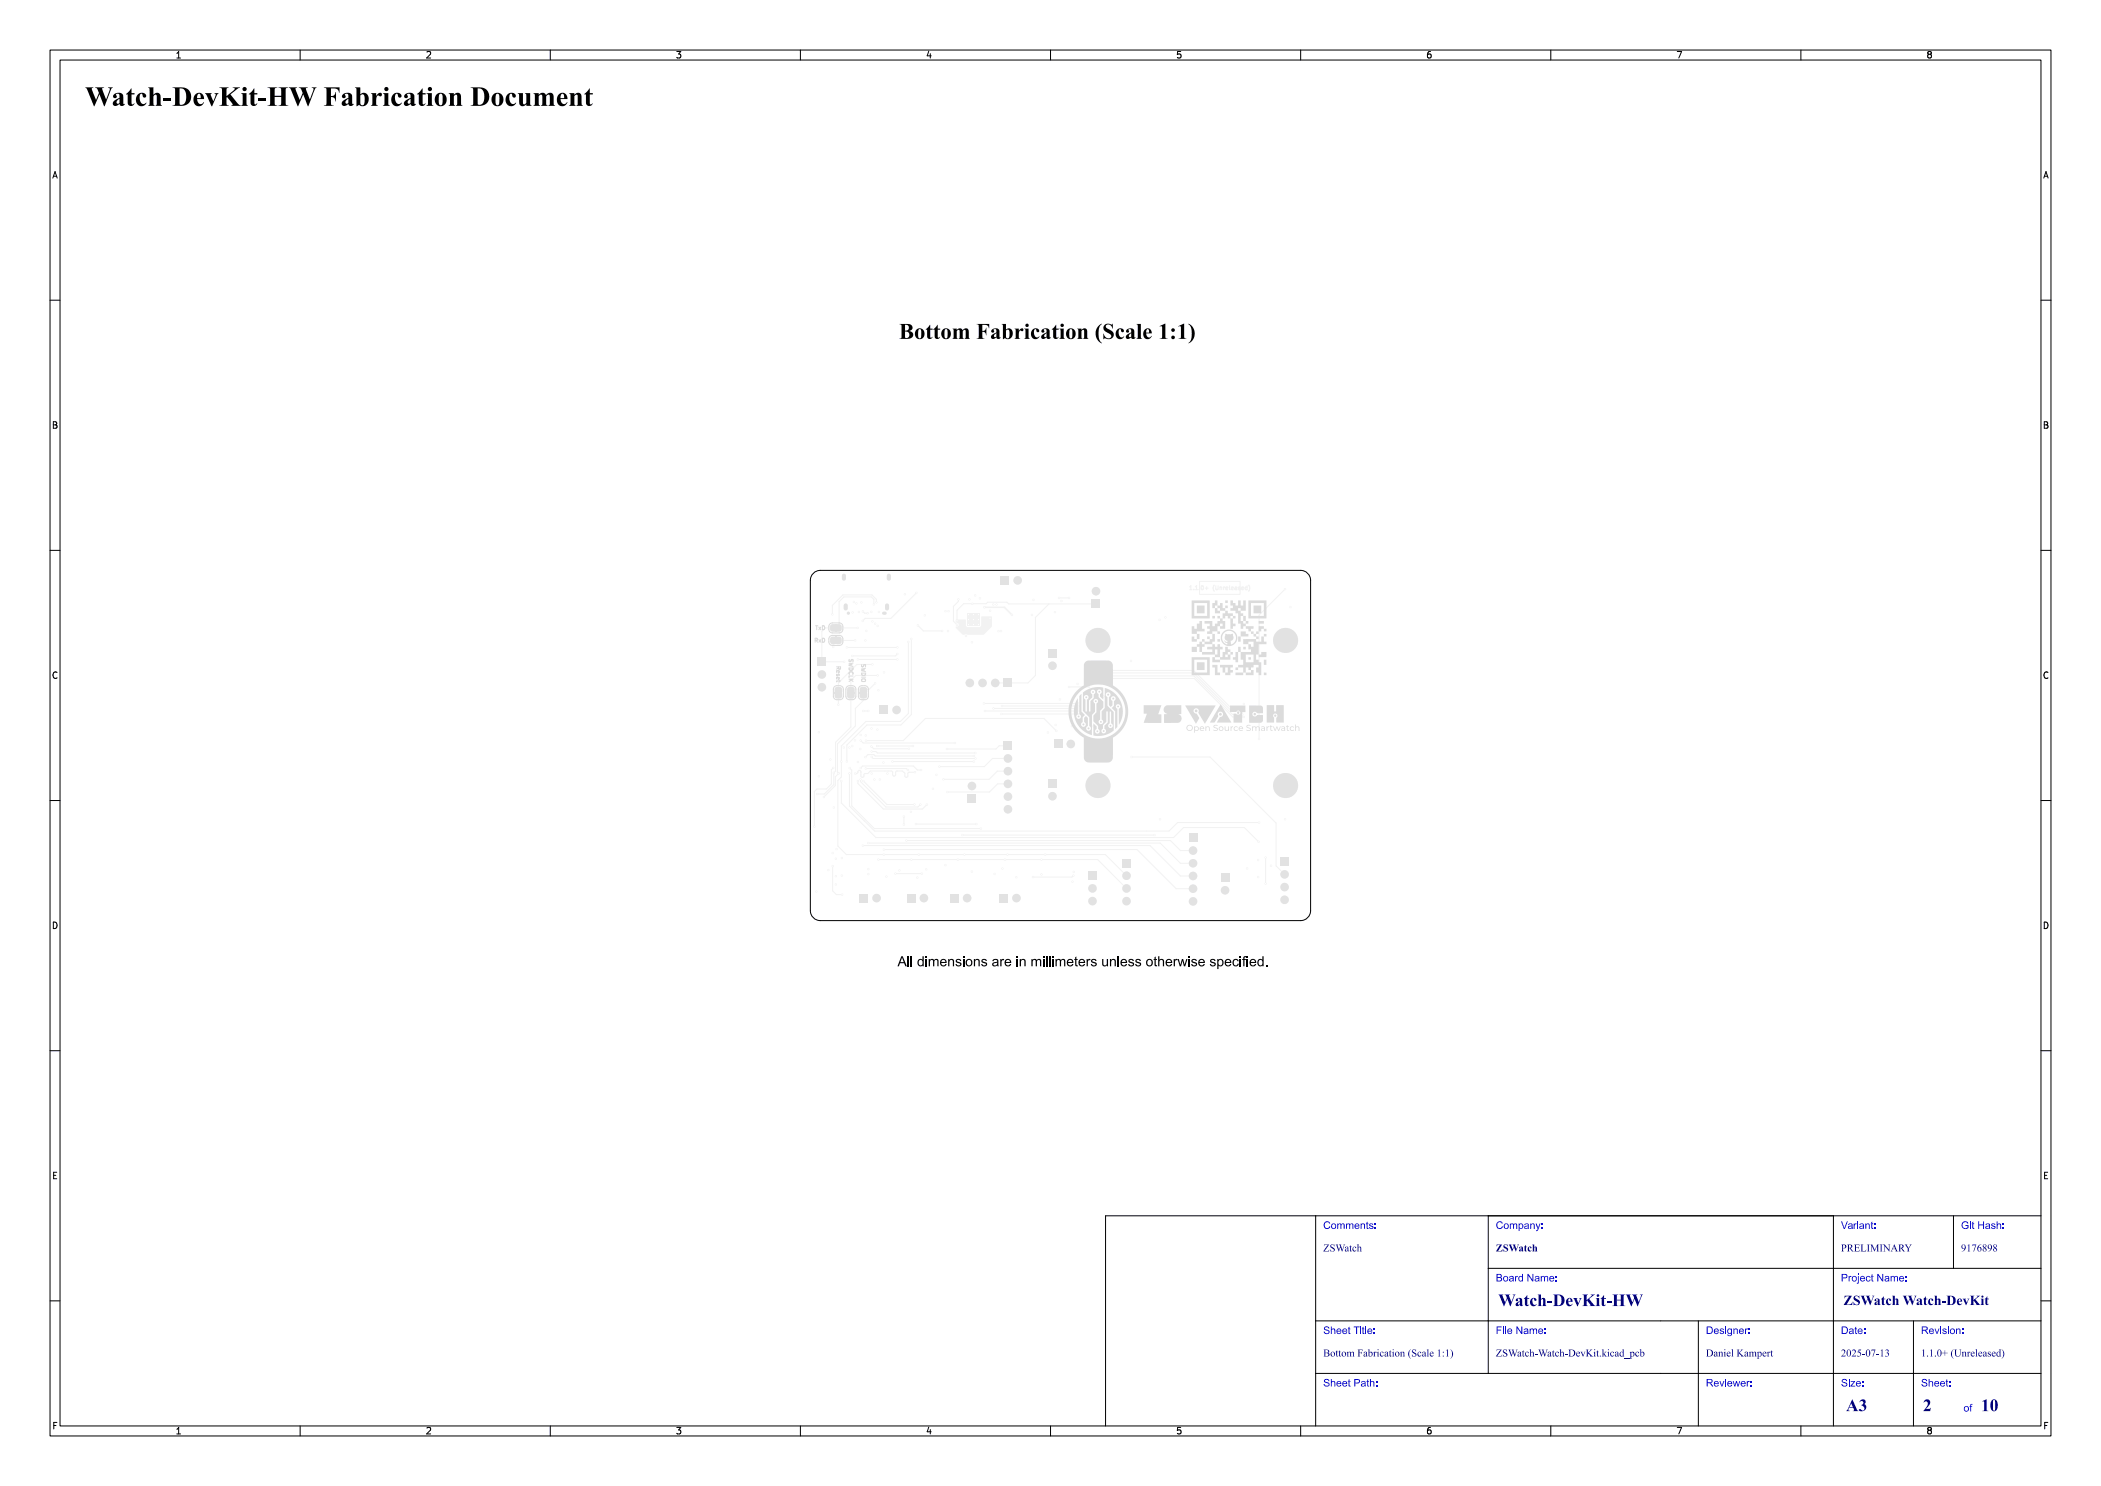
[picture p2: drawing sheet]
<svg xmlns="http://www.w3.org/2000/svg" width="420mm" height="297mm" viewBox="0 0 420 297" stroke-linecap="round" stroke-linejoin="round" font-family="sans-serif">
<defs><g id="words">
<text font-size="5.3" fill="#fff" x="17" y="21.5">Watch-DevKit-HW Fabrication Document</text>
<text font-size="4.3" fill="#fff" x="170.5" y="68">Bottom Fabrication (Scale 1:1)</text>
<g font-size="3.3" fill="#fff">
<text x="299.5" y="261.2">Watch-DevKit-HW</text>
<text x="369" y="282.2">A3</text>
<text x="384.4" y="282.3">2</text>
<text x="396" y="282.3">10</text>
</g>
<text font-size="2.7" fill="#fff" x="368.5" y="261">ZSWatch Watch-DevKit</text>
<g font-size="2" fill="#fff">
<text x="264.5" y="245.7">Comments:</text>
<text x="299" y="245.7">Company:</text>
<text x="368" y="245.7">Variant:</text>
<text x="392" y="245.7">Git Hash:</text>
<text x="264.5" y="250.2">ZSWatch</text>
<text x="299" y="250.2">ZSWatch</text>
<text x="368" y="250.2">PRELIMINARY</text>
<text x="392" y="250.2">9176898</text>
<text x="299" y="256.2">Board Name:</text>
<text x="368" y="256.2">Project Name:</text>
<text x="264.5" y="266.7">Sheet Title:</text>
<text x="299" y="266.7">File Name:</text>
<text x="341" y="266.7">Designer:</text>
<text x="368" y="266.7">Date:</text>
<text x="384" y="266.7">Revision:</text>
<text x="264.5" y="271.2">Bottom Fabrication (Scale 1:1)</text>
<text x="299" y="271.2">ZSWatch-Watch-DevKit.kicad_pcb</text>
<text x="341" y="271.2">Daniel Kampert</text>
<text x="368" y="271.2">2025-07-13</text>
<text x="384" y="271.2">1.1.0+ (Unreleased)</text>
<text x="264.5" y="277.2">Sheet Path:</text>
<text x="341" y="277.2">Reviewer:</text>
<text x="368" y="277.2">Size:</text>
<text x="384" y="277.2">Sheet:</text>
<text x="392.5" y="282.2">of</text>
</g>
<g font-size="1.7" fill="#fff">
<text x="35" y="11.6">1</text>
<text x="85" y="11.6">2</text>
<text x="135" y="11.6">3</text>
<text x="185" y="11.6">4</text>
<text x="235" y="11.6">5</text>
<text x="285" y="11.6">6</text>
<text x="335" y="11.6">7</text>
<text x="385" y="11.6">8</text>
<text x="10.5" y="35.6">A</text>
<text x="408.5" y="35.6">A</text>
<text x="10.5" y="85.6">B</text>
<text x="408.5" y="85.6">B</text>
<text x="10.5" y="135.6">C</text>
<text x="408.5" y="135.6">C</text>
<text x="10.5" y="185.6">D</text>
<text x="408.5" y="185.6">D</text>
<text x="10.5" y="235.6">E</text>
<text x="408.5" y="235.6">E</text>
<text x="10.5" y="285.6">F</text>
<text x="35" y="286.7">1</text>
<text x="85" y="286.7">2</text>
<text x="135" y="286.7">3</text>
<text x="185" y="286.7">4</text>
<text x="235" y="286.7">5</text>
<text x="285" y="286.7">6</text>
<text x="335" y="286.7">7</text>
<text x="385" y="286.7">8</text>
<text x="408.5" y="285.6">F</text>
</g>
</g></defs>
<path d="M162.6 114.6l.9-.5 .5-.1h96a2 2 0 0 1 2 2v66a2 2 0 0 1-2 2h-96a2 2 0 0 1-2-2v-66l.1-.5z" fill="none" stroke="#000" stroke-width=".2"/>
<g fill="none" stroke="#f2f2f2" stroke-width=".2">
<path d="M237.8 117.9h.5M237.8 117.3l.2-.2v.8M238.6 117.8v.1M239 117.9h.4M239 117.3l.2-.2v.8M239.8 117.9h.1M239.8 116.2h8.1v2.6h-8.1zM239.8 117.8v.1M240.2 117.1h.1a.37 .37 0 0 1 .3 .4 .37 .37 0 0 1-.4 .3zM240.9 117.6h.6M241.2 117.3v.6M242.7 117a.93 .93 0 0 0 0 1.2"/>
<path d="M243 117.1v.6l.2 .2 .3-.2v-.6M243.9 117.3v.6M243.9 117.4h.3v.5M244.6 117.3v.6M244.8 117.3l-.2 .2M245.1 117.6l.3-.1v-.1h-.3v.4h.3M245.8 117.1l.1 .8M246.2 117.6l.3-.1v-.1h-.3v.4h.3M246.9 117.4h.3v.4l-.2 .1-.1-.3 .3-.1M247.9 117.4h-.3l.3 .2v.2h-.3M248.2 117.6l.4-.1v-.1h-.4l.1 .4h.3M249.3 117.1v.7h-.3l-.1-.4h.4"/>
<path d="M249.6 117a.93 .93 0 0 1 0 1.2"/>
</g>
<g fill="#f2f2f2">
<path d="M166.8 127.7h.5v.6h-.5z" fill-rule="evenodd"/>
<path d="M169.8 138.2h.6v.5h-.6z" fill-rule="evenodd"/>
<path d="M166.8 125.2h.5v.6h-.5z" fill-rule="evenodd"/>
<path d="M167.3 138.2h.6v.5h-.6z" fill-rule="evenodd"/>
<path d="M172.3 138.2h.6v.5h-.6z" fill-rule="evenodd"/>
<path d="M218.2 119.8h1.7v1.7h-1.7z" fill-rule="evenodd"/>
<path d="M193.4 122.6h2.5v2.5h-2.5z" fill-rule="evenodd"/>
<path d="M244 174.6h1.7v1.6h-1.7z" fill-rule="evenodd"/>
<path d="M209.5 155.7h1.7v1.8h-1.7z" fill-rule="evenodd"/>
<path d="M255.9 171.4h1.7v1.7h-1.7z" fill-rule="evenodd"/>
<path d="M224.3 171.6h1.7v1.7h-1.7z" fill-rule="evenodd"/>
<path d="M193.4 158.8h1.7v1.7h-1.7z" fill-rule="evenodd"/>
<path d="M200 115.2h1.7v1.6h-1.7z" fill-rule="evenodd"/>
<path d="M189.9 178.7h1.7v1.6h-1.7z" fill-rule="evenodd"/>
<path d="M237.6 166.6h1.7v1.7h-1.7z" fill-rule="evenodd"/>
<path d="M181.3 178.7h1.7v1.6h-1.7z" fill-rule="evenodd"/>
<path d="M209.5 129.7h1.7v1.7h-1.7z" fill-rule="evenodd"/>
<path d="M199.8 178.7h1.7v1.6h-1.7z" fill-rule="evenodd"/>
<path d="M163.4 131.4h1.7v1.7h-1.7z" fill-rule="evenodd"/>
<path d="M171.8 178.7h1.7v1.6h-1.7z" fill-rule="evenodd"/>
</g>
<g fill="#f2f2f2">
<circle cx="219.1" cy="118.2" r=".85"/>
<circle cx="195.6" cy="122.8" r=".25"/>
<circle cx="195.6" cy="123.8" r=".25"/>
<circle cx="195.6" cy="124.8" r=".25"/>
<circle cx="194.6" cy="122.8" r=".25"/>
<circle cx="194.6" cy="123.8" r=".25"/>
<circle cx="194.6" cy="124.8" r=".25"/>
<circle cx="193.6" cy="122.8" r=".25"/>
<circle cx="193.6" cy="123.8" r=".25"/>
<circle cx="193.6" cy="124.8" r=".25"/>
<circle cx="244.9" cy="177.9" r=".85"/>
<circle cx="219.5" cy="157" r="1.45"/>
<circle cx="219.5" cy="157" r="2.5"/>
<circle cx="210.4" cy="159.1" r=".85"/>
<circle cx="256.8" cy="174.8" r=".85"/>
<circle cx="256.8" cy="177.3" r=".85"/>
<circle cx="256.8" cy="179.8" r=".85"/>
<circle cx="225.2" cy="175" r=".85"/>
<circle cx="225.2" cy="177.6" r=".85"/>
<circle cx="225.2" cy="180.1" r=".85"/>
<circle cx="194.3" cy="157.1" r=".85"/>
<circle cx="203.4" cy="116" r=".85"/>
<circle cx="193.3" cy="179.5" r=".85"/>
<circle cx="238.5" cy="170" r=".85"/>
<circle cx="238.5" cy="172.5" r=".85"/>
<circle cx="238.5" cy="175.1" r=".85"/>
<circle cx="238.5" cy="177.6" r=".85"/>
<circle cx="238.5" cy="180.2" r=".85"/>
<circle cx="184.7" cy="179.5" r=".85"/>
<circle cx="210.4" cy="133.1" r=".85"/>
<circle cx="203.2" cy="179.5" r=".85"/>
<circle cx="164.3" cy="134.8" r=".85"/>
<circle cx="164.3" cy="137.4" r=".85"/>
<circle cx="175.2" cy="179.5" r=".85"/>
</g>
<path d="M168.7 115.1v.6M177.7 115.1v.6M169.1 121v.6M177.3 121v.6" fill="none" stroke="#f2f2f2" stroke-width=".8"/>
<g fill="#f2f2f2">
<path d="M210.7 147.8h1.7v1.8h-1.7z" fill-rule="evenodd"/>
<path d="M200.6 135.7h1.7v1.7h-1.7z" fill-rule="evenodd"/>
<path d="M217.5 174.2h1.7v1.7h-1.7z" fill-rule="evenodd"/>
<path d="M200.6 148.2h1.7v1.7h-1.7z" fill-rule="evenodd"/>
<path d="M175.8 141.1h1.7v1.6h-1.7z" fill-rule="evenodd"/>
<path d="M167.2 127.2l.7 .1 .3 .3v.7l-.3 .4-.7 .1z" fill-rule="evenodd"/>
<path d="M166.1 127.4l.8-.2v1.6l-.7-.1-.2-.3-.1-.7z" fill-rule="evenodd"/>
<path d="M169.5 137.4l.3-.1 .8 .1 .2 .3v.6h-1.5v-.6z" fill-rule="evenodd"/>
<path d="M169.3 138.6h1.5v.7l-.4 .3h-.8l-.2-.3z" fill-rule="evenodd"/>
<path d="M167.2 124.7l.7 .1 .3 .3v.7l-.3 .4-.7 .1z" fill-rule="evenodd"/>
<path d="M166 124.9l.4-.1 .5-.1v1.6l-.5-.1-.4-.1-.1-.3z" fill-rule="evenodd"/>
<path d="M167 137.4l.3-.1 .8 .1 .2 .3v.6h-1.5v-.6z" fill-rule="evenodd"/>
<path d="M166.8 138.6h1.5v.7l-.4 .3h-.8l-.2-.3z" fill-rule="evenodd"/>
<path d="M172 137.4l.3-.1 .8 .1 .2 .3v.6h-1.5v-.6z" fill-rule="evenodd"/>
<path d="M171.8 138.6h1.5v.7l-.4 .3h-.8l-.2-.3z" fill-rule="evenodd"/>
</g>
<g fill="#f2f2f2">
<circle cx="214.1" cy="148.7" r=".85"/>
<circle cx="198.9" cy="136.5" r=".85"/>
<circle cx="196.4" cy="136.5" r=".85"/>
<circle cx="193.9" cy="136.5" r=".85"/>
<circle cx="257" cy="157" r="1.45"/>
<circle cx="257" cy="157" r="2.5"/>
<circle cx="219.5" cy="128" r="1.45"/>
<circle cx="219.5" cy="128" r="2.5"/>
<circle cx="218.4" cy="177.6" r=".85"/>
<circle cx="218.4" cy="180.1" r=".85"/>
<circle cx="201.5" cy="151.6" r=".85"/>
<circle cx="201.5" cy="154.1" r=".85"/>
<circle cx="201.5" cy="156.7" r=".85"/>
<circle cx="201.5" cy="159.2" r=".85"/>
<circle cx="201.5" cy="161.8" r=".85"/>
<circle cx="257" cy="128" r="1.45"/>
<circle cx="257" cy="128" r="2.5"/>
<circle cx="179.2" cy="141.9" r=".85"/>
<circle cx="195.9" cy="119.6" r=".22"/>
<circle cx="217.7" cy="134.6" r=".22"/>
<circle cx="200.4" cy="173.6" r=".22"/>
<circle cx="194.3" cy="128.4" r=".23"/>
<circle cx="251.5" cy="175.3" r=".22"/>
<circle cx="254.1" cy="173" r=".23"/>
<circle cx="167.1" cy="171.6" r=".23"/>
<circle cx="251.5" cy="171.9" r=".23"/>
<circle cx="189.6" cy="122.1" r=".22"/>
<circle cx="249.3" cy="173.6" r=".22"/>
<circle cx="187.2" cy="154.9" r=".23"/>
<circle cx="214.4" cy="176.2" r=".23"/>
<circle cx="177.2" cy="175.2" r=".23"/>
<circle cx="256.9" cy="163.7" r=".23"/>
<circle cx="183.4" cy="175.4" r=".23"/>
<circle cx="248.6" cy="140.7" r=".23"/>
<circle cx="167.1" cy="176.8" r=".22"/>
<circle cx="208.2" cy="174.8" r=".23"/>
<circle cx="175.4" cy="145.8" r=".23"/>
<circle cx="179.8" cy="174" r=".23"/>
<circle cx="172" cy="149.7" r=".22"/>
<circle cx="197.9" cy="122.1" r=".23"/>
<circle cx="175.9" cy="155.8" r=".23"/>
<circle cx="199.6" cy="126.1" r=".22"/>
<circle cx="166" cy="151.8" r=".22"/>
<circle cx="170.4" cy="122.4" r=".23"/>
<circle cx="176.7" cy="134.4" r=".22"/>
<circle cx="168.3" cy="171.5" r=".23"/>
<circle cx="173.6" cy="173.7" r=".22"/>
<circle cx="173.2" cy="126.1" r=".22"/>
<circle cx="212.2" cy="120.1" r=".23"/>
<circle cx="247.8" cy="144" r=".23"/>
<circle cx="209.5" cy="146.4" r=".22"/>
<circle cx="199.2" cy="120.8" r=".22"/>
<circle cx="189" cy="172.9" r=".22"/>
<circle cx="189" cy="122.1" r=".23"/>
<circle cx="258" cy="121.3" r=".23"/>
<circle cx="166.7" cy="161.4" r=".22"/>
<circle cx="175.7" cy="122.3" r=".22"/>
<circle cx="189.5" cy="126.1" r=".23"/>
<circle cx="210.9" cy="122.3" r=".23"/>
<circle cx="231.9" cy="163.8" r=".23"/>
<circle cx="214.3" cy="145.1" r=".22"/>
<circle cx="198.8" cy="174.7" r=".22"/>
<circle cx="185.1" cy="173.8" r=".23"/>
<circle cx="193.8" cy="119.8" r=".22"/>
<circle cx="173.6" cy="174.7" r=".23"/>
<circle cx="200.1" cy="126.1" r=".23"/>
<circle cx="220" cy="136.7" r=".23"/>
<circle cx="198.6" cy="120.8" r=".22"/>
<circle cx="215.4" cy="136.7" r=".23"/>
<circle cx="211" cy="144.9" r=".23"/>
<circle cx="163.7" cy="146.4" r=".22"/>
<circle cx="203.2" cy="175.3" r=".23"/>
<circle cx="163.7" cy="155.2" r=".23"/>
<circle cx="214.6" cy="174.3" r=".23"/>
<circle cx="218.6" cy="145.1" r=".23"/>
<circle cx="167.1" cy="175.1" r=".23"/>
<circle cx="163.2" cy="178.2" r=".23"/>
<circle cx="182.1" cy="162.2" r=".23"/>
<circle cx="194.3" cy="174.2" r=".23"/>
<circle cx="186.5" cy="157.6" r=".23"/>
<circle cx="168.3" cy="175" r=".22"/>
<circle cx="233" cy="123.4" r=".23"/>
<circle cx="191.6" cy="119.8" r=".23"/>
<circle cx="191.3" cy="124.9" r=".23"/>
<circle cx="211.2" cy="146.1" r=".22"/>
<circle cx="173.1" cy="148" r=".22"/>
<circle cx="171.5" cy="156.1" r=".22"/>
<circle cx="185.3" cy="160.8" r=".23"/>
<circle cx="172" cy="155.8" r=".22"/>
<circle cx="184" cy="160.8" r=".23"/>
<circle cx="172.6" cy="156.1" r=".22"/>
<circle cx="182.8" cy="160.8" r=".23"/>
<circle cx="181.5" cy="153.9" r=".23"/>
<circle cx="173.1" cy="153.6" r=".22"/>
<circle cx="170.9" cy="154.6" r=".22"/>
<circle cx="182.9" cy="154.4" r=".22"/>
<circle cx="172" cy="153.5" r=".23"/>
<circle cx="184.1" cy="153.9" r=".23"/>
<circle cx="195" cy="151.6" r=".23"/>
<circle cx="174.2" cy="151.3" r=".22"/>
<circle cx="194.7" cy="151.1" r=".23"/>
<circle cx="173" cy="151.3" r=".22"/>
<circle cx="174.2" cy="150.2" r=".23"/>
<circle cx="195" cy="150.5" r=".23"/>
<circle cx="190.9" cy="148.5" r=".22"/>
<circle cx="172" cy="148" r=".22"/>
<circle cx="217.7" cy="137.3" r=".23"/>
<circle cx="178.4" cy="152.2" r=".23"/>
<circle cx="194.7" cy="152.2" r=".22"/>
<circle cx="213.7" cy="137.3" r=".23"/>
<circle cx="175.6" cy="137.9" r=".22"/>
<circle cx="166.6" cy="153.5" r=".23"/>
<circle cx="167.6" cy="140.9" r=".22"/>
<circle cx="162.8" cy="165.2" r=".22"/>
<circle cx="215.9" cy="141.1" r=".22"/>
<circle cx="200.3" cy="141.1" r=".22"/>
<circle cx="176.6" cy="152.4" r=".22"/>
<circle cx="198.6" cy="141.6" r=".22"/>
<circle cx="174.8" cy="155.8" r=".23"/>
<circle cx="215.5" cy="141.6" r=".22"/>
<circle cx="195.2" cy="164.7" r=".23"/>
<circle cx="211.9" cy="139.8" r=".23"/>
<circle cx="183.1" cy="164.7" r=".22"/>
<circle cx="220.6" cy="139.2" r=".22"/>
<circle cx="165.6" cy="173.9" r=".22"/>
<circle cx="206.6" cy="119.9" r=".23"/>
<circle cx="226.2" cy="151.3" r=".23"/>
<circle cx="206.3" cy="122.9" r=".23"/>
<circle cx="191.3" cy="124.1" r=".23"/>
<circle cx="194.4" cy="120.7" r=".22"/>
<circle cx="197.9" cy="123.6" r=".22"/>
<circle cx="188.3" cy="126.1" r=".23"/>
<circle cx="183.5" cy="125" r=".23"/>
<circle cx="167.2" cy="169.7" r=".22"/>
<circle cx="200.2" cy="142.7" r=".22"/>
<circle cx="177.4" cy="154.6" r=".23"/>
<circle cx="215.5" cy="142.7" r=".22"/>
<circle cx="196.7" cy="140.6" r=".22"/>
<circle cx="215.5" cy="140.6" r=".22"/>
<circle cx="215.9" cy="142.1" r=".22"/>
<circle cx="174.2" cy="154.6" r=".23"/>
<circle cx="196.9" cy="142.1" r=".23"/>
<circle cx="169.3" cy="129.4" r=".22"/>
<circle cx="179.4" cy="129.4" r=".22"/>
<circle cx="183.2" cy="118.5" r=".22"/>
<circle cx="172.4" cy="124.1" r=".22"/>
<circle cx="192.4" cy="166.9" r=".22"/>
<circle cx="230.8" cy="166.9" r=".23"/>
<circle cx="193.1" cy="127.1" r=".23"/>
<circle cx="183.7" cy="170.8" r=".23"/>
<circle cx="168.2" cy="152.2" r=".22"/>
<circle cx="176.7" cy="170.8" r=".22"/>
<circle cx="192.8" cy="170.8" r=".22"/>
<circle cx="181.6" cy="128.3" r=".23"/>
<circle cx="201.4" cy="170.8" r=".23"/>
<circle cx="208.9" cy="170.8" r=".23"/>
<circle cx="175.6" cy="171.8" r=".22"/>
<circle cx="208.2" cy="171.8" r=".23"/>
<circle cx="182.2" cy="171.8" r=".22"/>
<circle cx="169.3" cy="152.2" r=".22"/>
<circle cx="191.5" cy="171.8" r=".22"/>
<circle cx="200.9" cy="171.8" r=".22"/>
<circle cx="182.2" cy="127.7" r=".22"/>
<circle cx="214.6" cy="175" r=".22"/>
<circle cx="206.5" cy="175.3" r=".22"/>
<circle cx="163.4" cy="158.7" r=".23"/>
<circle cx="166.7" cy="154.5" r=".22"/>
<circle cx="167.7" cy="154.6" r=".23"/>
<circle cx="164.7" cy="159.3" r=".22"/>
<circle cx="180.7" cy="163.2" r=".23"/>
<circle cx="180.7" cy="164.8" r=".23"/>
<circle cx="171.5" cy="152.3" r=".23"/>
<circle cx="184.3" cy="174.6" r=".22"/>
<circle cx="179" cy="174.6" r=".22"/>
<circle cx="179.4" cy="130.7" r=".22"/>
<circle cx="170.4" cy="131.1" r=".23"/>
<circle cx="172.6" cy="142.1" r=".23"/>
<circle cx="173.6" cy="142.1" r=".22"/>
<circle cx="179.4" cy="131.8" r=".22"/>
<circle cx="171.5" cy="131.8" r=".22"/>
<circle cx="168.8" cy="132.3" r=".23"/>
<circle cx="172.5" cy="122.2" r=".22"/>
<circle cx="173.4" cy="122.6" r=".22"/>
<circle cx="168.3" cy="178.8" r=".23"/>
<circle cx="184.9" cy="123" r=".23"/>
<circle cx="180.9" cy="118.8" r=".23"/>
<circle cx="166.4" cy="173.1" r=".23"/>
<circle cx="166.4" cy="170.5" r=".23"/>
<circle cx="173" cy="128" r=".23"/>
<circle cx="166.6" cy="129.3" r=".22"/>
<circle cx="231.8" cy="123.9" r=".23"/>
<circle cx="196.1" cy="165.6" r=".22"/>
<circle cx="169.8" cy="153.5" r=".22"/>
<circle cx="172.5" cy="169" r=".22"/>
<circle cx="168.7" cy="149.4" r=".23"/>
<circle cx="169.8" cy="154.6" r=".22"/>
<circle cx="251.7" cy="164.4" r=".22"/>
<circle cx="251.7" cy="147.7" r=".23"/>
<circle cx="256.9" cy="117.7" r=".23"/>
<circle cx="168.2" cy="156.1" r=".23"/>
<circle cx="251.6" cy="168.2" r=".23"/>
<circle cx="181.7" cy="149.7" r=".23"/>
<circle cx="174.2" cy="149.2" r=".22"/>
<circle cx="173.6" cy="168.5" r=".22"/>
<circle cx="169.8" cy="149.4" r=".23"/>
<circle cx="175.3" cy="149.1" r=".23"/>
<circle cx="253" cy="176.6" r=".22"/>
<circle cx="253" cy="171.4" r=".23"/>
<circle cx="182.5" cy="149.1" r=".23"/>
<circle cx="181.2" cy="168" r=".23"/>
<circle cx="170.4" cy="149.1" r=".23"/>
<circle cx="248.6" cy="143.3" r=".23"/>
<circle cx="221.4" cy="135.6" r=".23"/>
<circle cx="248.3" cy="142.2" r=".22"/>
<circle cx="221.4" cy="134.5" r=".23"/>
<circle cx="248.3" cy="142.8" r=".23"/>
<circle cx="220.8" cy="135.1" r=".22"/>
<circle cx="248.6" cy="141.7" r=".23"/>
<circle cx="220.8" cy="134" r=".22"/>
<circle cx="170.9" cy="148" r=".23"/>
<circle cx="189.4" cy="158.3" r=".22"/>
<circle cx="172" cy="146.9" r=".22"/>
<circle cx="187.8" cy="153.2" r=".22"/>
<circle cx="173.1" cy="147" r=".22"/>
<circle cx="188.6" cy="155.8" r=".23"/>
<circle cx="174.2" cy="145.6" r=".23"/>
<circle cx="189.3" cy="149.7" r=".22"/>
<circle cx="226.1" cy="132.1" r=".22"/>
<circle cx="213.7" cy="119.5" r=".23"/>
<circle cx="211.7" cy="119.5" r=".23"/>
<circle cx="196.8" cy="121.4" r=".22"/>
<circle cx="202.3" cy="122.9" r=".22"/>
<circle cx="194.9" cy="119" r=".22"/>
<circle cx="176.7" cy="169.8" r=".22"/>
<circle cx="174.9" cy="124.7" r=".22"/>
<circle cx="171.2" cy="120.6" r=".23"/>
<circle cx="174.9" cy="136.6" r=".22"/>
<circle cx="170.7" cy="120.3" r=".22"/>
<circle cx="175.4" cy="135" r=".23"/>
<circle cx="175.4" cy="125.1" r=".23"/>
<circle cx="174.4" cy="132.8" r=".22"/>
<circle cx="172.2" cy="120.4" r=".23"/>
<circle cx="174.4" cy="124.2" r=".22"/>
<circle cx="171.4" cy="125.5" r=".23"/>
<circle cx="174.7" cy="120.8" r=".22"/>
<circle cx="170.9" cy="128" r=".23"/>
<circle cx="175.2" cy="120.4" r=".23"/>
<circle cx="166.4" cy="122.8" r=".22"/>
<circle cx="171.7" cy="122.3" r=".23"/>
<circle cx="174.2" cy="122.3" r=".23"/>
</g>
<g fill="none" stroke="#f2f2f2" stroke-width=".2">
<path d="M183.2 118.5l-5.1 5.1h-5.2l-.5 .5M191.6 119.8v.4l-1 1v2.9l.7 .8M211.7 119.5h2M256.9 117.8l-5.2 5.2v24.7M166.4 125.5h-1.4l-.7 .7v6.1h4.5M166.6 128v1.3M167.6 139.1v1.8M167.7 128h3.2M169.3 129.4h10.1M170.1 139.1v6.2l-3.1 3.1v5.7l-.3 .4v2.3l-1.9 1.9h-1.4M171.5 131.8h7.9M172.5 122.2l.4 .4h.5"/>
<path d="M172.6 139.1v.9l-1.6 1.6v3.5l-3.6 3.6v5.6l.3 .3-.7 .7v1.7l-2.3 2.3M174.4 132.8h-3.1l-3.7 3.7v1.3M174.7 120.8v-1l-.5-.5h-5.5l-1 1v5.2h3.7M174.9 136.6l-1.2 1.2h-1.1M175.2 120.4v-.6l-.9-.9h-5.8l-2.1 2.1v1.8M175.4 135h-4.3l-1 1v1.8M179.4 130.7l-.4 .4h-8.6M181.6 128.3v14.3l-1.6 1.6h-6.9l-4.9 4.9v6.2l-.7 .7v13.1l1.7 1.7h51.8l4.2 4.2M182.2 127.7v15.1l-2.1 2.1h-6.8l-4 4v3.3M183.5 125l1.1 1.1h3.7M209.7 120.7l-2.7 2.7v11.6l-1.5 1.5h-6.6M213.7 137.3h4"/>
<path d="M219.1 120.7h-17.5l-.3-.3h-3.9l-.3 .3h-4.5l-1.3 1.3v2.1M220.8 135.1h17.9l7.7 7.7h1.9M220.8 134h17.8l7.7 7.7h2.3M221.4 135.6h17.3l7.7 7.7h2.2M221.4 134.5h17.2l7.7 7.7h2M166.6 153.5l-.4 .4v2.8l-1 1h-1.9l-.5 .5v7M168.2 156.1v4.4l6.9 6.9h59.5l2-2h12.1l2.9 2.9M169.8 154.6v6.5l3 3M169.8 153.5l.5 .4v7.2l4.5 4.5h21.3M171.5 156.1v.5l5.1 5.1h7.8l.9-.9M172 155.8v.4l5.1 5.1h6.4l.5-.5M172 153.5l.4-.4h10.2l.8 .8h.7"/>
<path d="M172 148l.5 .5h18.4M172.6 156.1l4.7 4.7h5.5M172.6 142.1h1M173.1 153.6h8.1l.3 .3M174.2 149.2l.4 .4h7.1M174.2 151.3l.3 .3h20.5M174.2 150.2h.9l.3 .3h19.6M175.3 149.1h.1M175.3 149.1h7.2M178.4 152.2h16.3M182.9 154.4h-1.4v.7a.31 .31 0 0 1-.3 .3 .31 .31 0 0 1-.3-.3l-.1-.7-.4-.3-1.3 .1-.1 .7a.31 .31 0 0 1-.3 .2 .31 .31 0 0 1-.3-.2v-.6l-.2-.2h-4.2l-.5 .5-.7 .1-.1 .4a.31 .31 0 0 1-.3 .3 .31 .31 0 0 1-.3-.3v-.9a.31 .31 0 0 0-.4-.2 .31 .31 0 0 0-.2 .4l-.1 .1-.5 .1M194.7 151.1h-19.7l-.3-.3h-1.2l-.5 .5"/>
<path d="M196.7 140.6h18.8M196.9 142.1h19M198.6 141.6h16.9M200.2 142.7h15.3M200.3 141.1h15.6M201.5 154.1h-2.1l-1.7 1.7h-9.1M201.5 156.7h-2.1l-1.6 1.6h-8.4M201.5 151.6h-3.1l-1.6 1.6h-9M201.5 149.1h-1.8l-.6 .6h-9.8M211.2 146.1l-2.5-2.5h-23.7l-4.4 4.4h-7.5M226.2 151.3h15.7l13.2 13.2v8.6l1.7 1.7M166.4 173.1v4.9l.8 .8h1.1"/>
<path d="M172.5 169h57.4l6.1 6.1h2.5M172.8 164.1h.1M172.8 164.1l2 2h58.9l1.7-1.7h16.3M173.6 168.5h58.3l4.1 4h2.5M175.6 171.8h43.8l5.8 5.8M176.7 169.8h50.6l7.8 7.8h3.4M179 174.6h5.3M180.7 163.2v1.6M181.2 168h52.8l2 2h2.5M183.1 164.7h12.1M192.4 166.9h38.4M214.6 175l-.3 .3h-7.8"/>
<path d="M253 171.4v5.2"/>
</g>
<path d="M196.8 121.4h4l1.5 1.5M196.8 121.4h.1" fill="none" stroke="#f2f2f2" stroke-width=".3"/>
<path d="M191.1 123.8h1.9l.1 1.3 .2 .2h2.6l.2-.2 .1-1.9h2l.1 .1v1.9l-1.7 1.7h-3.2l-.3-.2-.6 .2-1.4-1.4v-.3a.4 .4 0 0 0 .5-.2 .4 .4 0 0 0-.4-.5l-.2-.3z" fill-rule="evenodd" fill="#f2f2f2"/>
<g fill="#fff">
<circle cx="195.9" cy="119.6" r=".12"/>
<circle cx="217.7" cy="134.6" r=".13"/>
<circle cx="200.4" cy="173.6" r=".13"/>
<circle cx="194.3" cy="128.4" r=".12"/>
<circle cx="251.5" cy="175.3" r=".12"/>
<circle cx="254.1" cy="173" r=".12"/>
<circle cx="167.1" cy="171.6" r=".13"/>
<circle cx="251.5" cy="171.9" r=".12"/>
<circle cx="189.6" cy="122.1" r=".12"/>
<circle cx="249.3" cy="173.6" r=".13"/>
<circle cx="187.2" cy="154.9" r=".12"/>
<circle cx="214.4" cy="176.2" r=".12"/>
<circle cx="177.2" cy="175.2" r=".12"/>
<circle cx="256.9" cy="163.7" r=".12"/>
<circle cx="183.4" cy="175.4" r=".12"/>
<circle cx="248.6" cy="140.7" r=".12"/>
<circle cx="167.1" cy="176.8" r=".13"/>
<circle cx="208.2" cy="174.8" r=".12"/>
<circle cx="175.4" cy="145.8" r=".12"/>
<circle cx="179.8" cy="174" r=".12"/>
<circle cx="172" cy="149.7" r=".12"/>
<circle cx="197.9" cy="122.1" r=".12"/>
<circle cx="175.9" cy="155.8" r=".12"/>
<circle cx="199.6" cy="126.1" r=".12"/>
<circle cx="166" cy="151.8" r=".12"/>
<circle cx="170.4" cy="122.4" r=".13"/>
<circle cx="176.7" cy="134.4" r=".13"/>
<circle cx="168.3" cy="171.5" r=".13"/>
<circle cx="173.6" cy="173.7" r=".12"/>
<circle cx="173.2" cy="126.1" r=".13"/>
<circle cx="212.2" cy="120.1" r=".13"/>
<circle cx="247.8" cy="144" r=".13"/>
<circle cx="209.5" cy="146.4" r=".12"/>
<circle cx="199.2" cy="120.8" r=".13"/>
<circle cx="189" cy="172.9" r=".12"/>
<circle cx="189" cy="122.1" r=".13"/>
<circle cx="258" cy="121.3" r=".13"/>
<circle cx="166.7" cy="161.4" r=".12"/>
<circle cx="175.7" cy="122.3" r=".13"/>
<circle cx="189.5" cy="126.1" r=".12"/>
<circle cx="210.9" cy="122.4" r=".12"/>
<circle cx="231.9" cy="163.8" r=".12"/>
<circle cx="214.3" cy="145.1" r=".13"/>
<circle cx="198.8" cy="174.7" r=".13"/>
<circle cx="185.1" cy="173.8" r=".12"/>
<circle cx="193.8" cy="119.8" r=".12"/>
<circle cx="173.6" cy="174.7" r=".12"/>
<circle cx="200.1" cy="126.1" r=".12"/>
<circle cx="220" cy="136.7" r=".13"/>
<circle cx="198.6" cy="120.8" r=".13"/>
<circle cx="215.4" cy="136.7" r=".13"/>
<circle cx="211" cy="144.9" r=".12"/>
<circle cx="163.7" cy="146.3" r=".12"/>
<circle cx="203.2" cy="175.3" r=".12"/>
<circle cx="163.7" cy="155.1" r=".12"/>
<circle cx="214.6" cy="174.3" r=".12"/>
<circle cx="218.6" cy="145.1" r=".13"/>
<circle cx="167.1" cy="175.1" r=".13"/>
<circle cx="163.2" cy="178.2" r=".12"/>
<circle cx="182.1" cy="162.3" r=".13"/>
<circle cx="194.3" cy="174.2" r=".12"/>
<circle cx="186.5" cy="157.6" r=".12"/>
<circle cx="168.3" cy="175" r=".13"/>
<circle cx="233" cy="123.4" r=".13"/>
<circle cx="191.6" cy="119.8" r=".13"/>
<circle cx="191.3" cy="124.9" r=".12"/>
<circle cx="211.2" cy="146.1" r=".13"/>
<circle cx="173.1" cy="148" r=".13"/>
<circle cx="171.5" cy="156.1" r=".13"/>
<circle cx="185.3" cy="160.8" r=".12"/>
<circle cx="172" cy="155.8" r=".13"/>
<circle cx="184" cy="160.8" r=".12"/>
<circle cx="172.6" cy="156.1" r=".13"/>
<circle cx="182.8" cy="160.8" r=".12"/>
<circle cx="181.5" cy="153.9" r=".13"/>
<circle cx="173.1" cy="153.6" r=".13"/>
<circle cx="170.9" cy="154.6" r=".13"/>
<circle cx="182.9" cy="154.4" r=".12"/>
<circle cx="172" cy="153.5" r=".13"/>
<circle cx="184.1" cy="153.9" r=".12"/>
<circle cx="195" cy="151.6" r=".12"/>
<circle cx="174.2" cy="151.3" r=".13"/>
<circle cx="194.7" cy="151.1" r=".12"/>
<circle cx="173" cy="151.3" r=".13"/>
<circle cx="174.2" cy="150.2" r=".12"/>
<circle cx="195" cy="150.5" r=".12"/>
<circle cx="190.9" cy="148.5" r=".13"/>
<circle cx="172" cy="148" r=".13"/>
<circle cx="217.7" cy="137.3" r=".13"/>
<circle cx="178.4" cy="152.2" r=".13"/>
<circle cx="194.7" cy="152.2" r=".13"/>
<circle cx="213.7" cy="137.3" r=".12"/>
<circle cx="175.6" cy="138" r=".13"/>
<circle cx="166.6" cy="153.5" r=".13"/>
<circle cx="167.6" cy="140.8" r=".13"/>
<circle cx="162.8" cy="165.2" r=".13"/>
<circle cx="215.9" cy="141.1" r=".13"/>
<circle cx="200.3" cy="141.1" r=".13"/>
<circle cx="176.6" cy="152.4" r=".13"/>
<circle cx="198.6" cy="141.6" r=".12"/>
<circle cx="174.8" cy="155.8" r=".13"/>
<circle cx="215.5" cy="141.6" r=".12"/>
<circle cx="195.2" cy="164.7" r=".12"/>
<circle cx="211.9" cy="139.8" r=".12"/>
<circle cx="183.1" cy="164.7" r=".12"/>
<circle cx="220.6" cy="139.2" r=".13"/>
<circle cx="165.6" cy="173.9" r=".13"/>
<circle cx="206.6" cy="119.9" r=".12"/>
<circle cx="226.2" cy="151.3" r=".12"/>
<circle cx="206.3" cy="122.9" r=".12"/>
<circle cx="191.3" cy="124.1" r=".12"/>
<circle cx="194.4" cy="120.7" r=".13"/>
<circle cx="197.9" cy="123.6" r=".13"/>
<circle cx="188.3" cy="126.1" r=".13"/>
<circle cx="183.5" cy="125" r=".12"/>
<circle cx="167.2" cy="169.7" r=".13"/>
<circle cx="200.2" cy="142.7" r=".13"/>
<circle cx="177.4" cy="154.6" r=".12"/>
<circle cx="215.5" cy="142.7" r=".12"/>
<circle cx="196.7" cy="140.6" r=".13"/>
<circle cx="215.5" cy="140.6" r=".12"/>
<circle cx="215.9" cy="142.1" r=".12"/>
<circle cx="174.2" cy="154.6" r=".12"/>
<circle cx="196.9" cy="142.1" r=".12"/>
<circle cx="169.3" cy="129.4" r=".12"/>
<circle cx="179.4" cy="129.4" r=".12"/>
<circle cx="183.2" cy="118.5" r=".12"/>
<circle cx="172.4" cy="124.1" r=".13"/>
<circle cx="192.4" cy="166.9" r=".13"/>
<circle cx="230.8" cy="166.9" r=".13"/>
<circle cx="193.1" cy="127.1" r=".12"/>
<circle cx="183.7" cy="170.8" r=".12"/>
<circle cx="168.2" cy="152.2" r=".13"/>
<circle cx="176.7" cy="170.8" r=".12"/>
<circle cx="192.8" cy="170.8" r=".13"/>
<circle cx="181.6" cy="128.3" r=".12"/>
<circle cx="201.4" cy="170.8" r=".13"/>
<circle cx="208.9" cy="170.8" r=".12"/>
<circle cx="175.6" cy="171.8" r=".13"/>
<circle cx="208.2" cy="171.8" r=".13"/>
<circle cx="182.2" cy="171.8" r=".13"/>
<circle cx="169.3" cy="152.2" r=".13"/>
<circle cx="191.5" cy="171.8" r=".12"/>
<circle cx="200.9" cy="171.8" r=".13"/>
<circle cx="182.2" cy="127.7" r=".13"/>
<circle cx="214.6" cy="175" r=".13"/>
<circle cx="206.5" cy="175.3" r=".12"/>
<circle cx="163.4" cy="158.7" r=".12"/>
<circle cx="166.7" cy="154.5" r=".12"/>
<circle cx="167.7" cy="154.6" r=".12"/>
<circle cx="164.7" cy="159.3" r=".12"/>
<circle cx="180.7" cy="163.2" r=".12"/>
<circle cx="180.7" cy="164.8" r=".12"/>
<circle cx="171.5" cy="152.3" r=".12"/>
<circle cx="184.3" cy="174.6" r=".13"/>
<circle cx="179" cy="174.6" r=".13"/>
<circle cx="179.4" cy="130.7" r=".13"/>
<circle cx="170.4" cy="131.1" r=".13"/>
<circle cx="172.6" cy="142.1" r=".12"/>
<circle cx="173.6" cy="142.1" r=".12"/>
<circle cx="179.4" cy="131.8" r=".13"/>
<circle cx="171.5" cy="131.8" r=".12"/>
<circle cx="168.8" cy="132.3" r=".13"/>
<circle cx="172.5" cy="122.2" r=".12"/>
<circle cx="173.4" cy="122.6" r=".13"/>
<circle cx="168.3" cy="178.8" r=".12"/>
<circle cx="184.9" cy="123" r=".13"/>
<circle cx="180.9" cy="118.8" r=".12"/>
<circle cx="166.4" cy="173.1" r=".12"/>
<circle cx="166.4" cy="170.5" r=".12"/>
<circle cx="173" cy="128" r=".12"/>
<circle cx="166.6" cy="129.3" r=".13"/>
<circle cx="231.8" cy="123.9" r=".13"/>
<circle cx="196.1" cy="165.6" r=".12"/>
<circle cx="169.8" cy="153.5" r=".13"/>
<circle cx="172.5" cy="169" r=".13"/>
<circle cx="168.7" cy="149.4" r=".13"/>
<circle cx="169.8" cy="154.6" r=".13"/>
<circle cx="251.7" cy="164.4" r=".13"/>
<circle cx="251.7" cy="147.7" r=".13"/>
<circle cx="256.9" cy="117.7" r=".12"/>
<circle cx="168.2" cy="156.1" r=".13"/>
<circle cx="251.6" cy="168.3" r=".13"/>
<circle cx="181.7" cy="149.6" r=".13"/>
<circle cx="174.2" cy="149.2" r=".13"/>
<circle cx="173.6" cy="168.5" r=".12"/>
<circle cx="169.8" cy="149.4" r=".12"/>
<circle cx="175.3" cy="149.1" r=".12"/>
<circle cx="253" cy="176.6" r=".13"/>
<circle cx="253" cy="171.4" r=".12"/>
<circle cx="182.5" cy="149.1" r=".12"/>
<circle cx="181.2" cy="168" r=".12"/>
<circle cx="170.4" cy="149.1" r=".13"/>
<circle cx="248.6" cy="143.3" r=".12"/>
<circle cx="221.4" cy="135.6" r=".12"/>
<circle cx="248.3" cy="142.2" r=".13"/>
<circle cx="221.4" cy="134.5" r=".12"/>
<circle cx="248.3" cy="142.8" r=".13"/>
<circle cx="220.8" cy="135.1" r=".13"/>
<circle cx="248.6" cy="141.7" r=".12"/>
<circle cx="220.8" cy="134" r=".12"/>
<circle cx="170.9" cy="148" r=".13"/>
<circle cx="189.4" cy="158.3" r=".12"/>
<circle cx="172" cy="146.9" r=".13"/>
<circle cx="187.8" cy="153.2" r=".12"/>
<circle cx="173.1" cy="147" r=".12"/>
<circle cx="188.6" cy="155.8" r=".12"/>
<circle cx="174.2" cy="145.6" r=".12"/>
<circle cx="189.3" cy="149.7" r=".12"/>
<circle cx="226.1" cy="132.1" r=".13"/>
<circle cx="213.7" cy="119.5" r=".12"/>
<circle cx="211.7" cy="119.5" r=".12"/>
<circle cx="196.8" cy="121.4" r=".13"/>
<circle cx="202.3" cy="122.9" r=".12"/>
<circle cx="194.9" cy="119" r=".12"/>
<circle cx="176.7" cy="169.8" r=".12"/>
<circle cx="174.9" cy="124.6" r=".12"/>
<circle cx="171.2" cy="120.6" r=".12"/>
<circle cx="174.9" cy="136.6" r=".13"/>
<circle cx="170.7" cy="120.3" r=".12"/>
<circle cx="175.4" cy="135" r=".12"/>
<circle cx="175.4" cy="125.1" r=".12"/>
<circle cx="174.4" cy="132.8" r=".12"/>
<circle cx="172.2" cy="120.4" r=".12"/>
<circle cx="174.4" cy="124.2" r=".12"/>
<circle cx="171.4" cy="125.5" r=".13"/>
<circle cx="174.7" cy="120.8" r=".13"/>
<circle cx="170.9" cy="128" r=".12"/>
<circle cx="175.2" cy="120.4" r=".12"/>
<circle cx="166.4" cy="122.8" r=".13"/>
<circle cx="171.7" cy="122.3" r=".12"/>
<circle cx="174.2" cy="122.3" r=".12"/>
<circle cx="219.1" cy="120.7" r=".5"/>
<circle cx="219.1" cy="118.2" r=".5"/>
<circle cx="195.6" cy="122.8" r=".12"/>
<circle cx="195.6" cy="123.8" r=".12"/>
<circle cx="195.6" cy="124.8" r=".12"/>
<circle cx="194.6" cy="122.8" r=".13"/>
<circle cx="194.6" cy="123.8" r=".13"/>
<circle cx="194.6" cy="124.8" r=".12"/>
<circle cx="193.6" cy="122.8" r=".12"/>
<circle cx="193.6" cy="123.8" r=".13"/>
<circle cx="193.6" cy="124.8" r=".12"/>
<circle cx="244.9" cy="175.4" r=".5"/>
<circle cx="244.9" cy="177.9" r=".5"/>
<circle cx="219.5" cy="157" r="1.25"/>
<circle cx="210.4" cy="156.6" r=".5"/>
<circle cx="210.4" cy="159.1" r=".5"/>
<circle cx="256.8" cy="172.2" r=".5"/>
<circle cx="256.8" cy="174.8" r=".5"/>
<circle cx="256.8" cy="177.3" r=".5"/>
<circle cx="256.8" cy="179.8" r=".5"/>
<circle cx="225.2" cy="172.5" r=".5"/>
<circle cx="225.2" cy="175" r=".5"/>
<circle cx="225.2" cy="177.6" r=".5"/>
<circle cx="225.2" cy="180.1" r=".5"/>
<circle cx="194.3" cy="159.6" r=".5"/>
<circle cx="194.3" cy="157.1" r=".5"/>
<circle cx="200.9" cy="116" r=".5"/>
<circle cx="203.4" cy="116" r=".5"/>
<circle cx="190.8" cy="179.5" r=".5"/>
<circle cx="193.3" cy="179.5" r=".5"/>
<circle cx="238.5" cy="167.5" r=".5"/>
<circle cx="238.5" cy="170" r=".5"/>
<circle cx="238.5" cy="172.5" r=".5"/>
<circle cx="238.5" cy="175.1" r=".5"/>
<circle cx="238.5" cy="177.6" r=".5"/>
<circle cx="238.5" cy="180.2" r=".5"/>
<circle cx="182.1" cy="179.5" r=".5"/>
<circle cx="184.7" cy="179.5" r=".5"/>
<circle cx="210.4" cy="130.5" r=".5"/>
<circle cx="210.4" cy="133.1" r=".5"/>
<circle cx="200.6" cy="179.5" r=".5"/>
<circle cx="203.2" cy="179.5" r=".5"/>
<circle cx="164.3" cy="132.3" r=".5"/>
<circle cx="164.3" cy="134.8" r=".5"/>
<circle cx="164.3" cy="137.4" r=".5"/>
<circle cx="172.7" cy="179.5" r=".5"/>
<circle cx="175.2" cy="179.5" r=".5"/>
<circle cx="169.6" cy="122.6" r=".32"/>
</g>
<path d="M176.6 122.6h.3" fill="none" stroke="#fff" stroke-width=".65"/>
<path d="M168.7 115.1v.6M177.7 115.1v.6M169.1 121v.6M177.3 121v.6" fill="none" stroke="#fff" stroke-width=".5"/>
<g fill="#fff">
<circle cx="211.5" cy="148.7" r=".5"/>
<circle cx="214.1" cy="148.7" r=".5"/>
<circle cx="201.5" cy="136.5" r=".5"/>
<circle cx="198.9" cy="136.5" r=".5"/>
<circle cx="196.4" cy="136.5" r=".5"/>
<circle cx="193.9" cy="136.5" r=".5"/>
<circle cx="257" cy="157" r="1.25"/>
<circle cx="219.5" cy="128" r="1.25"/>
<circle cx="218.4" cy="175" r=".5"/>
<circle cx="218.4" cy="177.6" r=".5"/>
<circle cx="218.4" cy="180.1" r=".5"/>
<circle cx="201.5" cy="149.1" r=".5"/>
<circle cx="201.5" cy="151.6" r=".5"/>
<circle cx="201.5" cy="154.1" r=".5"/>
<circle cx="201.5" cy="156.7" r=".5"/>
<circle cx="201.5" cy="159.2" r=".5"/>
<circle cx="201.5" cy="161.8" r=".5"/>
<circle cx="257" cy="128" r="1.25"/>
<circle cx="176.7" cy="141.9" r=".5"/>
<circle cx="179.2" cy="141.9" r=".5"/>
</g>
<g fill="#e2e2e2">
<path d="M166.9 127.2h.3v1.6h-.3z" fill-rule="evenodd"/>
<path d="M169.3 138.3h1.5v.3h-1.5z" fill-rule="evenodd"/>
<path d="M166.9 124.7h.3v1.6h-.3z" fill-rule="evenodd"/>
<path d="M166.8 138.3h1.5v.3h-1.5z" fill-rule="evenodd"/>
<path d="M171.8 138.3h1.5v.3h-1.5z" fill-rule="evenodd"/>
<path d="M218.2 119.8h1.7v1.7h-1.7z" fill-rule="evenodd"/>
<path d="M244 174.6h1.7v1.6h-1.7z" fill-rule="evenodd"/>
<path d="M209.5 155.7h1.7v1.8h-1.7z" fill-rule="evenodd"/>
<path d="M255.9 171.4h1.7v1.7h-1.7z" fill-rule="evenodd"/>
<path d="M224.3 171.6h1.7v1.7h-1.7z" fill-rule="evenodd"/>
<path d="M193.4 158.8h1.7v1.7h-1.7z" fill-rule="evenodd"/>
<path d="M200 115.2h1.7v1.6h-1.7z" fill-rule="evenodd"/>
<path d="M189.9 178.7h1.7v1.6h-1.7z" fill-rule="evenodd"/>
<path d="M237.6 166.6h1.7v1.7h-1.7z" fill-rule="evenodd"/>
<path d="M181.3 178.7h1.7v1.6h-1.7z" fill-rule="evenodd"/>
<path d="M209.5 129.7h1.7v1.7h-1.7z" fill-rule="evenodd"/>
<path d="M199.8 178.7h1.7v1.6h-1.7z" fill-rule="evenodd"/>
<path d="M163.4 131.4h1.7v1.7h-1.7z" fill-rule="evenodd"/>
<path d="M171.8 178.7h1.7v1.6h-1.7z" fill-rule="evenodd"/>
</g>
<g fill="#e2e2e2">
<circle cx="219.1" cy="118.2" r=".85"/>
<circle cx="244.9" cy="177.9" r=".85"/>
<circle cx="219.5" cy="157" r="1.45"/>
<circle cx="219.5" cy="157" r="2.5"/>
<circle cx="210.4" cy="159.1" r=".85"/>
<circle cx="256.8" cy="174.8" r=".85"/>
<circle cx="256.8" cy="177.3" r=".85"/>
<circle cx="256.8" cy="179.8" r=".85"/>
<circle cx="225.2" cy="175" r=".85"/>
<circle cx="225.2" cy="177.6" r=".85"/>
<circle cx="225.2" cy="180.1" r=".85"/>
<circle cx="194.3" cy="157.1" r=".85"/>
<circle cx="203.4" cy="116" r=".85"/>
<circle cx="193.3" cy="179.5" r=".85"/>
<circle cx="238.5" cy="170" r=".85"/>
<circle cx="238.5" cy="172.5" r=".85"/>
<circle cx="238.5" cy="175.1" r=".85"/>
<circle cx="238.5" cy="177.6" r=".85"/>
<circle cx="238.5" cy="180.2" r=".85"/>
<circle cx="184.7" cy="179.5" r=".85"/>
<circle cx="210.4" cy="133.1" r=".85"/>
<circle cx="203.2" cy="179.5" r=".85"/>
<circle cx="164.3" cy="134.8" r=".85"/>
<circle cx="164.3" cy="137.4" r=".85"/>
<circle cx="175.2" cy="179.5" r=".85"/>
<circle cx="169.6" cy="122.6" r=".32"/>
</g>
<path d="M176.6 122.6h.3" fill="none" stroke="#e2e2e2" stroke-width=".65"/>
<path d="M168.7 115.1v.6M177.7 115.1v.6M169.1 121v.6M177.3 121v.6" fill="none" stroke="#e2e2e2" stroke-width=".8"/>
<g fill="#e2e2e2">
<path d="M210.7 147.8h1.7v1.8h-1.7z" fill-rule="evenodd"/>
<path d="M200.6 135.7h1.7v1.7h-1.7z" fill-rule="evenodd"/>
<path d="M217.5 174.2h1.7v1.7h-1.7z" fill-rule="evenodd"/>
<path d="M200.6 148.2h1.7v1.7h-1.7z" fill-rule="evenodd"/>
<path d="M175.8 141.1h1.7v1.6h-1.7z" fill-rule="evenodd"/>
<path d="M167.2 127.2l.7 .1 .3 .3v.7l-.3 .4-.7 .1z" fill-rule="evenodd"/>
<path d="M166.1 127.4l.8-.2v1.6l-.7-.1-.2-.3-.1-.7z" fill-rule="evenodd"/>
<path d="M169.5 137.4l.3-.1 .8 .1 .2 .3v.6h-1.5v-.6z" fill-rule="evenodd"/>
<path d="M169.3 138.6h1.5v.7l-.4 .3h-.8l-.2-.3z" fill-rule="evenodd"/>
<path d="M167.2 124.7l.7 .1 .3 .3v.7l-.3 .4-.7 .1z" fill-rule="evenodd"/>
<path d="M166 124.9l.4-.1 .5-.1v1.6l-.5-.1-.4-.1-.1-.3z" fill-rule="evenodd"/>
<path d="M167 137.4l.3-.1 .8 .1 .2 .3v.6h-1.5v-.6z" fill-rule="evenodd"/>
<path d="M166.8 138.6h1.5v.7l-.4 .3h-.8l-.2-.3z" fill-rule="evenodd"/>
<path d="M172 137.4l.3-.1 .8 .1 .2 .3v.6h-1.5v-.6z" fill-rule="evenodd"/>
<path d="M171.8 138.6h1.5v.7l-.4 .3h-.8l-.2-.3z" fill-rule="evenodd"/>
</g>
<g fill="#e2e2e2">
<circle cx="214.1" cy="148.7" r=".85"/>
<circle cx="198.9" cy="136.5" r=".85"/>
<circle cx="196.4" cy="136.5" r=".85"/>
<circle cx="193.9" cy="136.5" r=".85"/>
<circle cx="257" cy="157" r="1.45"/>
<circle cx="257" cy="157" r="2.5"/>
<circle cx="219.5" cy="128" r="1.45"/>
<circle cx="219.5" cy="128" r="2.5"/>
<circle cx="218.4" cy="177.6" r=".85"/>
<circle cx="218.4" cy="180.1" r=".85"/>
<circle cx="201.5" cy="151.6" r=".85"/>
<circle cx="201.5" cy="154.1" r=".85"/>
<circle cx="201.5" cy="156.7" r=".85"/>
<circle cx="201.5" cy="159.2" r=".85"/>
<circle cx="201.5" cy="161.8" r=".85"/>
<circle cx="257" cy="128" r="1.45"/>
<circle cx="257" cy="128" r="2.5"/>
<circle cx="179.2" cy="141.9" r=".85"/>
</g>
<g fill="none" stroke="#dbdbdb" stroke-width=".2">
<path d="M163 128l.3-.1 .1-.3h-.4v.8M163 125.1h.5M163.1 128l.3 .4M163.3 125.1v.8M163.7 127.8l.4 .6M163.7 125.3l.4 .6M164.1 127.8l-.4 .6M164.1 125.3l-.4 .6M164.4 127.6a.4 .4 0 0 1 .5 .4 .4 .4 0 0 1-.5 .4zM164.4 125.1a.4 .4 0 0 1 .5 .4 .4 .4 0 0 1-.5 .4zM167.2 133.3h.8v.4M167.3 134.7v.3h.2l.1-.3 .2 .1-.1 .2"/>
<path d="M167.5 135.4l.1 .4 .1-.1-.1-.3h-.3v.3M167.5 134l.1 .4h.1l-.1-.4-.3 .1v.3M167.6 133.5l-.4 .2M167.6 133.3v.4M167.6 133.7h.1M167.7 133.7h.2M167.8 136v.3M168 133.7h-.1M168 136.1h-.7l-.1 .2M169.7 133.5h.8a.4 .4 0 0 1-.4 .5 .4 .4 0 0 1-.4-.5zM169.7 135.8h.8M169.8 131.8v.4a.33 .33 0 0 0 .4-.4l.3 .1v.4"/>
<path d="M169.8 134.8a.35 .35 0 0 1 .3-.5 .35 .35 0 0 1 .3 .5M170.1 135.8l.4 .4M170.2 135.9l-.5 .3M170.5 135.1h-.8v.4M170.5 132.5l-.8 .2 .6 .2-.6 .1 .8 .2M172.2 134.5h.8a.4 .4 0 0 1-.4 .5 .4 .4 0 0 1-.4-.5zM172.2 135.3h.8M172.3 132.8v.4a.33 .33 0 0 0 .4-.3h.2M172.3 135.7h.6l.1 .4-.7 .1-.1-.2zM172.9 132.9h.1M173 132.9v.4M173 133.6l-.8 .1 .6 .2-.6 .1 .8 .2"/>
</g>
<g fill="#dbdbdb">
<path d="M246 145.2h.2v.1l.3-.1v.1l-.3 .2v.6h-.2z" fill-rule="evenodd"/>
<path d="M253.2 145.2h.1v.1l.4-.1v.1l-.3 .2-.1 .6h-.1z" fill-rule="evenodd"/>
<path d="M257.2 145h.2v.2h.3v.1h-.3v.6h.3a.24 .24 0 0 1-.3 .2 .24 .24 0 0 1-.2-.3v-.5h-.1v-.1h.1z" fill-rule="evenodd"/>
<path d="M244.8 145.2h.2v.3a.32 .32 0 0 0 .3 .5 .32 .32 0 0 0 .2-.5v-.3h.2v.9h-.2v-.1l-.5 .1-.2-.2z" fill-rule="evenodd"/>
<path d="M241 145.2l.1 .1a.42 .42 0 0 1 .6-.1 .42 .42 0 0 1 .1 .6v.3h-.1v-.5a.31 .31 0 0 0-.4-.3 .31 .31 0 0 0-.2 .5v.3h-.1z" fill-rule="evenodd"/>
<path d="M257.9 145.3l.4-.1 .3 .2a.34 .34 0 0 0-.6 .1 .34 .34 0 0 0 .4 .4h.2a.44 .44 0 0 1-.6 .1 .44 .44 0 0 1-.1-.7z" fill-rule="evenodd"/>
<path d="M253.9 145h.2v.2h.3v.1h-.3v.4l.1 .2 .2 .1a.3 .3 0 0 1-.4 0 .3 .3 0 0 1 0-.4l-.1-.3h-.1z" fill-rule="evenodd"/>
<path d="M246.8 145.3a.34 .34 0 0 1 .3-.2 .34 .34 0 0 1 .3 .3 .34 .34 0 0 0-.5-.1 .34 .34 0 0 0-.1 .5 .34 .34 0 0 0 .5 .1h.2a.47 .47 0 0 1-.7 .1 .47 .47 0 0 1 0-.7z" fill-rule="evenodd"/>
<path d="M258.9 144.8h.1l.1 .5a.43 .43 0 0 1 .5-.1 .43 .43 0 0 1 .2 .6v.3h-.2v-.3a.31 .31 0 0 0-.2-.5 .31 .31 0 0 0-.4 .4v.4h-.1z" fill-rule="evenodd"/>
<path d="M243.8 145.3l.3-.1a.45 .45 0 0 1 .5 .5h-.2a.31 .31 0 0 0-.4-.3 .31 .31 0 0 0-.1 .5 .31 .31 0 0 0 .5-.1l.2-.1a.47 .47 0 0 1-.7 .4 .47 .47 0 0 1-.1-.8z" fill-rule="evenodd"/>
<path d="M238.7 145.2h.2v.1l.5-.1 .2 .3v.1h-.1a.31 .31 0 0 0-.5-.2 .31 .31 0 0 0 0 .5 .31 .31 0 0 0 .5-.2l.1-.1a.45 .45 0 0 1-.2 .5 .45 .45 0 0 1-.5-.1v.4h-.2z" fill-rule="evenodd"/>
<path d="M237.3 145.1a.65 .65 0 0 1 .7-.2 .65 .65 0 0 1 .4 .6h-.1a.47 .47 0 0 0-.7-.4 .47 .47 0 0 0-.1 .8 .47 .47 0 0 0 .8-.3l.1-.1a.64 .64 0 0 1-.8 .6 .64 .64 0 0 1-.3-1z" fill-rule="evenodd"/>
<path d="M253.2 140.9h1.5v1.3h.4v-1.3h1.5v3.5h-1.5v-.9l.3-.4-.1-.3a.44 .44 0 0 0-.7-.1 .44 .44 0 0 0 .1 .7v1h-1.5z" fill-rule="evenodd"/>
<path d="M239.9 145.3a.45 .45 0 0 1 .5-.1 .45 .45 0 0 1 .3 .4h-.1a.27 .27 0 0 0-.3-.3 .27 .27 0 0 0-.3 .3h.7v.1h-.7l.2 .2h.4a.45 .45 0 0 1-.6 .1 .45 .45 0 0 1-.1-.7z" fill-rule="evenodd"/>
<path d="M247.8 145.3l.4-.1 .3 .3h-.2a.27 .27 0 0 0-.2-.2 .27 .27 0 0 0-.3 .3l.7-.1v.2h-.8l.2 .2h.5a.46 .46 0 0 1-.7 0 .46 .46 0 0 1 .1-.6z" fill-rule="evenodd"/>
<path d="M250.3 145.2l.2 .1 .4-.1a.3 .3 0 0 0 .2 .1 .3 .3 0 0 0 .3-.1l.4 .2v.7h-.1v-.3a.3 .3 0 0 0-.3-.5 .3 .3 0 0 0-.3 .5v.3h-.1v-.3a.32 .32 0 0 0-.3-.5 .32 .32 0 0 0-.2 .5v.3h-.2z" fill-rule="evenodd"/>
<path d="M256.1 145.3l.5-.1 .3 .2v.3h-.6a.23 .23 0 0 0 .2 .3 .23 .23 0 0 0 .2-.3h.2v.4l-.2-.1a.34 .34 0 0 1-.4 .1 .34 .34 0 0 1-.1-.5 .34 .34 0 0 1 .4 0h.1a.26 .26 0 0 0-.2-.4 .26 .26 0 0 0-.3 .2z" fill-rule="evenodd"/>
<path d="M254.5 145.2h.1l.3 .7 .3-.7h.1l.3 .7 .3-.7h.1l-.3 .9h-.2l-.2-.7-.3 .7h-.1z" fill-rule="evenodd"/>
<path d="M252.1 145.3a.44 .44 0 0 1 .5-.1 .44 .44 0 0 1 .3 .5h-.5a.18 .18 0 0 0-.2 .2 .18 .18 0 0 0 .3 .1l.2-.3h.2v.4l-.2-.1a.32 .32 0 0 1-.4 .2 .32 .32 0 0 1-.2-.4 .32 .32 0 0 1 .4-.2h.2l-.1-.3-.4 .1z" fill-rule="evenodd"/>
<path d="M249.2 145l.4-.1 .4 .1-.1 .1-.5-.1-.1 .3a.61 .61 0 0 1 .7 .6 .48 .48 0 0 1-.8-.1 .36 .36 0 0 0 .4 .2 .36 .36 0 0 0 .2-.3 .54 .54 0 0 1-.6-.7z" fill-rule="evenodd"/>
<path d="M242.7 145a.39 .39 0 0 1 .3-.2 .39 .39 0 0 1 .4 .3l-.3-.1a.25 .25 0 0 0-.4 .3 .25 .25 0 0 0 .4 .1 .38 .38 0 0 1 .3 .6 .38 .38 0 0 1-.6 .1l-.3-.1 .1-.2a.34 .34 0 0 0 .4 .2 .34 .34 0 0 0 .2-.3 .54 .54 0 0 1-.5-.7z" fill-rule="evenodd"/>
<path d="M245.9 141h3.1v1.3h-.7v2.1h-1.7v-1.8h.5l.3 .3 .4-.1a.47 .47 0 0 0-.1-.7 .47 .47 0 0 0-.7 .2h-1.1z" fill-rule="evenodd"/>
<path d="M228.6 140.9h3.6l-.5 1.5a.22 .22 0 0 0-.1 .2 .22 .22 0 0 0 .1 .2h.5v1.7h-3.4a.25 .25 0 0 1-.2-.2 .25 .25 0 0 1 .2-.3l.4-1.4h-.6z" fill-rule="evenodd"/>
<path d="M249.7 141h2.3l.3 .2 .2 1.4-1.2-.1-.5-.2-.3 .1-.2 .3 .2 .4 .2 .1h.3l.3-.3h1.2v1.2l-.2 .2-.3 .2h-2.3z" fill-rule="evenodd"/>
<path d="M232.9 141.2l.4-.2 2.8-.1v1.8h-.5l.5 .5 .1 .4-.1 .5-.6 .4h-2.8v-1.8h.7l-.4-.2a.85 .85 0 0 1-.2-1.2z" fill-rule="evenodd"/>
<path d="M244 140.8l2.2 3.6h-3l.2-.2a1.18 1.18 0 0 1 .7-.9l.4-.4-.1-.5a.57 .57 0 0 0-.8 0 .57 .57 0 0 0-.1 .8l-.7 1.2h-.9z" fill-rule="evenodd"/>
<path d="M236.9 141h6.1l-2 3.4a.17 .17 0 0 1-.2 .2 .17 .17 0 0 1-.1-.3l-1.2-1.9a.54 .54 0 0 0-.2-.8 .54 .54 0 0 0-.7 .4 .54 .54 0 0 0 .6 .6l.4 .6a.32 .32 0 0 1 0 .6l-.6 .8z" fill-rule="evenodd"/>
<path d="M216.1 138.8l.1-.1v3.5l.7 .7-.5 .5v.9a.49 .49 0 0 0-.2 .8 .49 .49 0 0 0 .8 0 .49 .49 0 0 0-.3-.8v-.8l.4-.4 .4 .4v1.6a.48 .48 0 0 0-.3 .8 .48 .48 0 0 0 .8 0 .48 .48 0 0 0-.3-.8v-1.7l-1.2-1.3v-3.7l.8-.5 1.1-.4 1.1-.2 1 .1v2.4l-.6-.6v-.5a.47 .47 0 0 0 .3-.5 .47 .47 0 0 0-.5-.4 .47 .47 0 0 0-.4 .5l-.3-.1a.47 .47 0 0 0-.8-.2 .47 .47 0 0 0 .1 .8v.5h-.7a.47 .47 0 0 0-.8-.3 .47 .47 0 0 0 .2 .8v2.4h.3v-2.4l.3-.5h.7l-.6 .7v2.2h.3v-2.1l.6-.6v-.7l.4-.5h.3l.3 .4v.6l1 .9v1.2l-.7 .7v1.7a.46 .46 0 0 0-.2 .7 .46 .46 0 0 0 .7 .1 .46 .46 0 0 0-.2-.8v-1.6l.6-.7v-4l.4 .1a4.9 4.9 0 0 1 2.6 7.1l-.1 .2v-3.3a.47 .47 0 0 0 .2-.7 .47 .47 0 0 0-.8 0 .47 .47 0 0 0 .3 .8v3.6l-.5 .4v-3.5l-.7-.7 .5-.4v-1a.48 .48 0 0 0 .2-.8 .48 .48 0 0 0-.8 .1 .48 .48 0 0 0 .3 .7v.9l-.4 .3-.3-.4v-1.6a.48 .48 0 0 0 .2-.7 .48 .48 0 0 0-.8 0 .48 .48 0 0 0 .3 .7v1.8l1.1 1.1h-1.3v2.1l-.7 .6v.8a.47 .47 0 0 0-.3 .7 .47 .47 0 0 0 .8 0 .47 .47 0 0 0-.2-.7v-.7l.6-.6v-2.2h1.1l.1 .1v2.8h-.1l-.4-.5v-2.4h-.3v2.4a.47 .47 0 0 0-.1 .8 .47 .47 0 0 0 .8-.3h.1v.9l-.6 .5a5 5 0 0 1-2.5 .6l-.9-.1v-2.4l.6 .6v.5a.47 .47 0 0 0-.2 .7 .47 .47 0 0 0 .7 0 .47 .47 0 0 0-.2-.7v-.6l-.9-.9v-1.2l.6-.6v-1.8a.46 .46 0 0 0 .1-.8 .46 .46 0 0 0-.8 .2 .46 .46 0 0 0 .4 .7v1.6l-.6 .6v4l-.6-.2a4.9 4.9 0 0 1-2.6-2.5 4.9 4.9 0 0 1 .3-4.5l.1-.2v3.3a.47 .47 0 0 0-.3 .7 .47 .47 0 0 0 .8 0 .47 .47 0 0 0-.2-.7v-3.7z" fill-rule="evenodd"/>
<path d="M216.9 132.3l.5-.2 .7-.1h3.4l.7 .3 .3 .6v4.1l.9 .6 .8 .8 .7 1 .4 1 .2 1.7h-.5l-.2-1-.3-1.1-.6-1-.8-.8-.8-.6-1-.5-.9-.2-1.1-.1-1.6 .3-1.6 1-1 1-.7 1.6-.2 1.1 .1 1.4 .3 1.1 .5 .9 .9 1 .9 .7 1.2 .5 1 .2h1.1l1.1-.3 .9-.4 1-.7 .9-1 .5-1 .3-.9 .1-1.2h.5l-.1 1.6-.6 1.4-1.1 1.4-1.2 .9v4a1.03 1.03 0 0 1-.7 .9l-4.2 .1-.6-.3-.3-.5v-4.2l-1-.7-.8-.8-.7-1.1-.4-1.1-.2-2 .4-1.7 1.1-1.8 1.6-1.2v-4.2z" fill-rule="evenodd"/>
<circle cx="220.6" cy="146.1" r=".18"/>
<circle cx="218.5" cy="138.3" r=".18"/>
<circle cx="219.8" cy="138.3" r=".18"/>
<circle cx="219.4" cy="146.2" r=".18"/>
<circle cx="223.5" cy="141.2" r=".18"/>
<circle cx="217.6" cy="145.6" r=".2"/>
<circle cx="222.5" cy="139.6" r=".2"/>
<circle cx="220.1" cy="144.3" r=".18"/>
<circle cx="219" cy="140.1" r=".18"/>
<circle cx="217.1" cy="139.4" r=".18"/>
<circle cx="215.6" cy="143.2" r=".18"/>
<circle cx="216.6" cy="144.8" r=".2"/>
<circle cx="222" cy="145.1" r=".18"/>
<circle cx="221.5" cy="138.8" r=".2"/>
<circle cx="247.5" cy="142.5" r=".23"/>
<circle cx="254.9" cy="143" r=".23"/>
<circle cx="250.8" cy="142.7" r=".25"/>
<circle cx="244" cy="142.8" r=".28"/>
<circle cx="239.1" cy="142.1" r=".28"/>
</g>
<path d="M165.9 127.2l.5-.2h1.4a.7 .7 0 0 1 .7 .7v.6a.7 .7 0 0 1-.7 .7h-1.4a.7 .7 0 0 1-.7-.7v-.6z" fill="none" stroke="#dbdbdb" stroke-width=".2"/>
<g fill="#dbdbdb">
<path d="M252.6 126.7h.6v.5h-.6z" fill-rule="evenodd"/>
<path d="M252.6 131.8l.6 .1v1h-.6z" fill-rule="evenodd"/>
<path d="M252.6 134.4h.6v.5h-.6z" fill-rule="evenodd"/>
<path d="M251.6 124.1h1v.5h-1z" fill-rule="evenodd"/>
<path d="M250.6 121h1.5v1.6h-1.5z" fill-rule="evenodd"/>
<path d="M249.6 131.3h.5v.5h-.5z" fill-rule="evenodd"/>
<path d="M247.5 127.2h.5v1.1h-.5z" fill-rule="evenodd"/>
<path d="M244.9 120h.5v.5h-.5z" fill-rule="evenodd"/>
<path d="M243.4 127.7h.5v.6h-.5z" fill-rule="evenodd"/>
<path d="M242.3 123.1h.6v.5h-.6z" fill-rule="evenodd"/>
<path d="M241.3 127.2h.5v.5h-.5z" fill-rule="evenodd"/>
<path d="M239.3 121h1.5v1.6h-1.5z" fill-rule="evenodd"/>
<path d="M239.3 132.4h1.5v1.5h-1.5z" fill-rule="evenodd"/>
<path d="M248 126.2h1v.5h.6v.5h-1.6z" fill-rule="evenodd"/>
<path d="M248.5 129.3h.5v.5h-.5z" fill-rule="evenodd"/>
<path d="M249.6 120h3.6v.5h-3.1v2.6h2.5v-2.6h.6v3.1h-3.6z" fill-rule="evenodd"/>
<path d="M238.2 120h3.6v.5h-3.1v2.6h2.6v-2.6h.5v3.1h-3.6z" fill-rule="evenodd"/>
<path d="M238.2 131.3h3.6v.5h-3.1v2.6h2.6v-2.6h.5v3.1h-3.6z" fill-rule="evenodd"/>
<path d="M242.3 132.9h1.1v1.5h.5v.5h-1v-1.5h-.6z" fill-rule="evenodd"/>
<path d="M247 130.3h.5v2.1h-.5v-.6h-.5v-.5h.5z" fill-rule="evenodd"/>
<path d="M247.5 129.3h.5v1h-.5z" fill-rule="evenodd"/>
<path d="M243.9 132.9h2.6v.5h-1.6v1h.5v-1h.6v.5h.5v.5h-.5v.5h-1.1v-.5h-.5v-1h-.5z" fill-rule="evenodd"/>
<path d="M238.2 125.2h.5v.5h.6v-1.1h.5v-.5h.5v1.6h.5v.5h-1.5v.5h.5v1h-.5v.6l-1.1-.1v-1h.5v.5h.6v-1h-1.1z" fill-rule="evenodd"/>
<path d="M246 120h.5v.5h.5v.5h.5v-1h.5v1h.5v-1h.5v1.6l-1.5-.1v.6h.5v-.5h1v.5h-1v.5h.5v.5h-.5v1h.5v-1h.5v1h-.5v.5h.5v-.5h.6v.5h-.6v.6h1.6v.5h-.5v.5h.5v.5h-.5v-.5h-.5v-.5h-.6v-.5h-.5v.5h-.5v-1.1h-.5v-2h-.5v-.5h-1v-.6h.5v-.5h-.5z" fill-rule="evenodd"/>
<path d="M248.5 127.7h2.6v-.5h-.5v-.5h.5v-.5h.5v.5h-.5v.5h.5v.5h-.5v.5l1 .1h-2.5v.5h.5v.5h.5v-1h1.5v-1.1h.5l.1 1 .5 .1v.5h-1.6v2h.5v-.5h1.1v1h-1.6v-.5h-2.6v1.6h1.6v-1.6h.5v1h.5v.6h.5v2.5h-.5v-.5h-.5v-1h.5v-.5h-1v.5h-.5v.5h.5v1h-1.6v-.5h1.1v-.5h-.5v-.5h-.6v1h-.5v.5h-1.5v-.5h1.5v-1h-1v-.5h1v-1.1h-.5v-1.5h2.1v-.5h-.5v-1h-1.1z" fill-rule="evenodd"/>
<path d="M247 133.4h.5v.5h-.5z" fill-rule="evenodd"/>
<path d="M251.6 125.2h1v.5h.6v.5h-.5l-.1-.5h-.5v.5h-.5z" fill-rule="evenodd"/>
<path d="M244.4 126.4a1.66 1.66 0 0 1 1.9-.5 1.66 1.66 0 0 1 1 1.6h-.2a1.39 1.39 0 0 0-1.2-1.5 1.39 1.39 0 0 0-1.6 1.2 1.39 1.39 0 0 0 1 1.6v-.3l-.3-.1-.3-.4a.37 .37 0 0 0 .4 .3 .37 .37 0 0 0 .3-.2 .77 .77 0 0 1-.5-1.2l.1-.2 1 .1a.26 .26 0 0 1 .4-.1 .26 .26 0 0 1 .1 .3 .65 .65 0 0 1-.5 1.1v.6a.99 .99 0 0 0 1.1-1v-.2h.2a1.66 1.66 0 0 1-2.2 1.5 1.66 1.66 0 0 1-.7-2.6z" fill-rule="evenodd"/>
<path d="M242.3 120.5h.6v-.5h.5v1h-.5v.5h.5v-.5h.5v-.5h.5v1l-1 .1v.5h.5v-.6h1v-.5h.5v.5h-.5v.6h.5v.5h1.1v.5h-.5v.5h.5v-.5h.5v.5h-.5v1h.5v.6h-.5v.5h-.5l-.1-2.1h-.5v-.5h-.5v.5h-.5v.5h.5v.5h-1v.6h.5v-.6h.5v1.1h-1v-.5h-.5v1h.5v.5h-.5v-.5h-1.1v.5h.6v1.5l-2.6 .1v.5h.5v-.5h1.6l-.1 .5h.6v.2h-.6v-.2h-1.5v.5h-.5v1h2v-.5h-1v-.5h1v-.3h.6v.3h.5v-.5h.5v.5h.5v.5h-.5v1.5h.5v-1h.5v-1h.5v.5h.5l.1 .5h.5v.5h-.5v-.5h-.6v.5h-.5v.5h.2h.3v-.5h.6v.5h-3.1v.5h1v-.5h2.1v.5h-2.1v.6h-1.6v-1.1h.6v-.5h.5v-1h-.5v1h-2.6v-.5h-.5v-1h-.5v1h-1.1v-1h1.1v-.5h.5v-.5l.5-.1v-.5h.5v.5h1v-.5h.5v-1h-1v-.5h.5v-.5h-.5v-.5h.5v-.6h-1v-.5h1.5v1.1l.6-.1v-.5h.5v-.5h.5v-.5h-.5v-.5h.5v.5h.5v-1h.5v-.5h-1v.5h-1v-1.1h-.6z" fill-rule="evenodd"/>
</g>
<path d="M165.9 124.7l.5-.2h1.4a.7 .7 0 0 1 .7 .7v.6a.7 .7 0 0 1-.7 .7h-1.4a.7 .7 0 0 1-.7-.7v-.6zM166.8 137.3a1.13 1.13 0 0 1 1.8 .5v1.4a.7 .7 0 0 1-.7 .7h-.6a.7 .7 0 0 1-.7-.7v-1.4zM169.3 137.3a1.13 1.13 0 0 1 1.8 .5v1.4a.7 .7 0 0 1-.7 .7h-.6a.7 .7 0 0 1-.7-.7v-1.4zM171.8 137.3a1.13 1.13 0 0 1 1.8 .5v1.4a.7 .7 0 0 1-.7 .7h-.6a.7 .7 0 0 1-.7-.7v-1.4z" fill="none" stroke="#dbdbdb" stroke-width=".2"/>
<g fill="#000">
<path d="M180.2 191.1h.3l.4 1.2h-.2l-.4-1-.3 1h.9l.4 .8h-.3l-.3-.6h-.8l-.2 .6h-.3z" fill-rule="evenodd"/>
<path d="M183.6 191.8a.54 .54 0 0 1 .8 0v-.7h.2v1.3h-.2a.44 .44 0 0 0-.5-.5 .44 .44 0 0 0-.2 .6 .4 .4 0 0 0 .4 .5 .4 .4 0 0 0 .3-.6h.2v.7h-.2v-.2a.67 .67 0 0 1-.9 0 .67 .67 0 0 1 0-.9z" fill-rule="evenodd"/>
<path d="M185 191.1h.3v.3h-.3z" fill-rule="evenodd"/>
<path d="M185 191.7h.3v1.4h-.3z" fill-rule="evenodd"/>
<path d="M185.7 191.7h.2v.2l.5-.2a.39 .39 0 0 0 .7 0 .43 .43 0 0 1 .5 .4v1h-.2v-.9a.32 .32 0 0 0-.4-.3 .32 .32 0 0 0-.2 .4v.8h-.3v-.9a.34 .34 0 0 0-.4-.3 .34 .34 0 0 0-.2 .5v.7h-.2z" fill-rule="evenodd"/>
<path d="M188.1 191.8a.66 .66 0 0 1 .7-.1 .66 .66 0 0 1 .4 .6h-.2a.41 .41 0 0 0-.4-.5 .41 .41 0 0 0-.4 .5h1v.2h-1a.42 .42 0 0 0 .3 .4 .42 .42 0 0 0 .5-.2h.2a.73 .73 0 0 1-1.1 .3 .73 .73 0 0 1 0-1.2z" fill-rule="evenodd"/>
<path d="M189.5 191.7h.3v.2a.52 .52 0 0 1 .6-.2 .52 .52 0 0 1 .3 .5v.9h-.2v-.9a.36 .36 0 0 0-.4-.3 .36 .36 0 0 0-.3 .4v.8h-.3z" fill-rule="evenodd"/>
<path d="M191.1 191.8l.4-.1a.52 .52 0 0 1 .6 .4h-.2a.28 .28 0 0 0-.3-.3 .28 .28 0 0 0-.2 .4 .62 .62 0 0 1 .8 .6 .64 .64 0 0 1-.6 .4 .64 .64 0 0 1-.6-.5h.2a.32 .32 0 0 0 .4 .3 .32 .32 0 0 0 .3-.4 .71 .71 0 0 1-.8-.6z" fill-rule="evenodd"/>
<path d="M192.5 191.1h.2v.3h-.2z" fill-rule="evenodd"/>
<path d="M192.5 191.7h.2v1.4h-.2z" fill-rule="evenodd"/>
<path d="M193.3 191.8a.69 .69 0 0 1 .7-.1 .69 .69 0 0 1 .4 .7h-.3a.48 .48 0 0 0-.6-.5 .48 .48 0 0 0-.2 .8l.3 .2a.45 .45 0 0 0 .5-.5h.3a.73 .73 0 0 1-1 .7 .73 .73 0 0 1-.2-1.2z" fill-rule="evenodd"/>
<path d="M194.7 191.7h.2v.2a.52 .52 0 0 1 .6-.2 .52 .52 0 0 1 .4 .5v.9h-.3v-.9a.36 .36 0 0 0-.4-.3 .36 .36 0 0 0-.3 .4v.8h-.2z" fill-rule="evenodd"/>
<path d="M196.3 191.8l.3-.1a.52 .52 0 0 1 .7 .4h-.3a.28 .28 0 0 0-.3-.3 .28 .28 0 0 0-.2 .4 .62 .62 0 0 1 .8 .6 .64 .64 0 0 1-.6 .4 .64 .64 0 0 1-.6-.5h.3a.32 .32 0 0 0 .3 .3 .32 .32 0 0 0 .3-.4 .71 .71 0 0 1-.8-.6z" fill-rule="evenodd"/>
<path d="M198.5 191.8l.1-.1a.63 .63 0 0 1 .8 0 .63 .63 0 0 1 .2 .8h-.7a.26 .26 0 0 0-.2 .1 .26 .26 0 0 0-.1 .3l.3 .1a.42 .42 0 0 0 .4-.5h.3l.1 .6h-.3v-.1a.52 .52 0 0 1-.8 .2 .52 .52 0 0 1-.2-.7l.8-.2a.22 .22 0 0 0 .1-.3 .22 .22 0 0 0-.3-.2l-.3 .1-.1 .2h-.2z" fill-rule="evenodd"/>
<path d="M200 191.7h.2v.2l.2-.2h.3v.3a.33 .33 0 0 0-.4 0 .33 .33 0 0 0-.1 .4v.7h-.2z" fill-rule="evenodd"/>
<path d="M201 191.8a.66 .66 0 0 1 .7-.1 .66 .66 0 0 1 .4 .6h-.2a.41 .41 0 0 0-.4-.5 .41 .41 0 0 0-.4 .5h1v.2h-1a.42 .42 0 0 0 .3 .4 .42 .42 0 0 0 .5-.2h.2a.73 .73 0 0 1-1.1 .3 .73 .73 0 0 1 0-1.2z" fill-rule="evenodd"/>
<path d="M203.2 191.1h.3v.3h-.3z" fill-rule="evenodd"/>
<path d="M203.2 191.7h.3v1.4h-.3z" fill-rule="evenodd"/>
<path d="M203.8 191.7h.3v.2a.52 .52 0 0 1 .6-.2 .52 .52 0 0 1 .3 .5v.9h-.2v-.9a.36 .36 0 0 0-.4-.3 .36 .36 0 0 0-.3 .4v.8h-.3z" fill-rule="evenodd"/>
<path d="M206.2 191.7h.2v.2l.5-.2a.39 .39 0 0 0 .7 0 .43 .43 0 0 1 .5 .4v1h-.2v-.9a.32 .32 0 0 0-.4-.3 .32 .32 0 0 0-.2 .4v.8h-.3v-.9a.34 .34 0 0 0-.4-.3 .34 .34 0 0 0-.2 .5v.7h-.2z" fill-rule="evenodd"/>
<path d="M208.5 191.1h.3v.3h-.3z" fill-rule="evenodd"/>
<path d="M208.5 191.7h.3v1.4h-.3z" fill-rule="evenodd"/>
<path d="M210.4 191.1h.2v.3h-.2z" fill-rule="evenodd"/>
<path d="M210.4 191.7h.2v1.4h-.2z" fill-rule="evenodd"/>
<path d="M211 191.7h.2v.2l.6-.2a.39 .39 0 0 0 .6 0 .43 .43 0 0 1 .6 .4v1h-.3v-.9a.32 .32 0 0 0-.3-.3 .32 .32 0 0 0-.3 .4v.8h-.2v-.9a.34 .34 0 0 0-.5-.3 .34 .34 0 0 0-.2 .5v.7h-.2z" fill-rule="evenodd"/>
<path d="M213.4 191.8a.66 .66 0 0 1 .7-.1 .66 .66 0 0 1 .5 .6h-.3a.41 .41 0 0 0-.4-.5 .41 .41 0 0 0-.4 .5h1.1v.2h-1.1a.42 .42 0 0 0 .3 .4 .42 .42 0 0 0 .5-.2h.3a.73 .73 0 0 1-1.1 .3 .73 .73 0 0 1-.1-1.2z" fill-rule="evenodd"/>
<path d="M214.9 191.3l.3-.1v.5h.2v.2h-.2v.8l.3 .4a.36 .36 0 0 1-.5 0 .36 .36 0 0 1-.1-.4v-.8h-.2v-.2h.2z" fill-rule="evenodd"/>
<path d="M215.8 191.8a.66 .66 0 0 1 .7-.1 .66 .66 0 0 1 .4 .6h-.2a.41 .41 0 0 0-.4-.5 .41 .41 0 0 0-.5 .5h1.1v.2h-1.1a.42 .42 0 0 0 .4 .4 .42 .42 0 0 0 .5-.2h.2a.73 .73 0 0 1-1.1 .3 .73 .73 0 0 1 0-1.2z" fill-rule="evenodd"/>
<path d="M217.2 191.7h.2v.2l.3-.2h.2v.3a.33 .33 0 0 0-.4 0 .33 .33 0 0 0 0 .4v.7h-.3z" fill-rule="evenodd"/>
<path d="M218.2 191.8l.3-.1a.52 .52 0 0 1 .7 .4h-.2a.28 .28 0 0 0-.4-.3 .28 .28 0 0 0-.1 .4 .62 .62 0 0 1 .7 .6 .64 .64 0 0 1-.6 .4 .64 .64 0 0 1-.6-.5h.3a.32 .32 0 0 0 .3 .3 .32 .32 0 0 0 .3-.4 .71 .71 0 0 1-.8-.6z" fill-rule="evenodd"/>
<path d="M220.3 191.7h.3v.8a.37 .37 0 0 0 .3 .5 .37 .37 0 0 0 .3-.5v-.8h.3v1.4h-.2v-.2a.52 .52 0 0 1-.6 .2 .52 .52 0 0 1-.4-.5z" fill-rule="evenodd"/>
<path d="M221.9 191.7h.2v.2a.52 .52 0 0 1 .6-.2 .52 .52 0 0 1 .4 .5v.9h-.3v-.9a.36 .36 0 0 0-.4-.3 .36 .36 0 0 0-.3 .4v.8h-.2z" fill-rule="evenodd"/>
<path d="M224.2 191.8a.66 .66 0 0 1 .7-.1 .66 .66 0 0 1 .4 .6h-.2a.41 .41 0 0 0-.5-.5 .41 .41 0 0 0-.4 .5h1.1v.2h-1.1a.42 .42 0 0 0 .3 .4 .42 .42 0 0 0 .6-.2h.2a.73 .73 0 0 1-1.1 .3 .73 .73 0 0 1 0-1.2z" fill-rule="evenodd"/>
<path d="M225.7 191.8l.3-.1a.52 .52 0 0 1 .7 .4h-.3a.28 .28 0 0 0-.3-.3 .28 .28 0 0 0-.2 .4 .62 .62 0 0 1 .8 .6 .64 .64 0 0 1-.6 .4 .64 .64 0 0 1-.6-.5h.3a.32 .32 0 0 0 .3 .3 .32 .32 0 0 0 .3-.4 .71 .71 0 0 1-.8-.6z" fill-rule="evenodd"/>
<path d="M227 191.8l.4-.1a.52 .52 0 0 1 .7 .4h-.3a.28 .28 0 0 0-.3-.3 .28 .28 0 0 0-.2 .4 .62 .62 0 0 1 .8 .6 .64 .64 0 0 1-.6 .4 .64 .64 0 0 1-.6-.5h.3a.32 .32 0 0 0 .3 .3 .32 .32 0 0 0 .3-.4 .71 .71 0 0 1-.8-.6z" fill-rule="evenodd"/>
<path d="M229.3 191.8a.69 .69 0 0 1 .8-.1 .69 .69 0 0 1 .4 .7h-.3a.48 .48 0 0 0-.6-.5 .48 .48 0 0 0-.2 .8l.3 .2a.45 .45 0 0 0 .5-.5h.3a.73 .73 0 0 1-1.1 .7 .73 .73 0 0 1-.2-1.2z" fill-rule="evenodd"/>
<path d="M230.8 191.3l.2-.1v.5h.3v.2h-.3v.8l.3 .4a.36 .36 0 0 1-.4 0 .36 .36 0 0 1-.1-.4v-.8h-.2v-.2h.2z" fill-rule="evenodd"/>
<path d="M231.5 191.1h.3v.7a.52 .52 0 0 1 .6-.1 .52 .52 0 0 1 .3 .5v.9h-.2v-.9a.36 .36 0 0 0-.5-.3 .36 .36 0 0 0-.2 .4v.8h-.3z" fill-rule="evenodd"/>
<path d="M233.2 191.8a.66 .66 0 0 1 .7-.1 .66 .66 0 0 1 .4 .6h-.2a.41 .41 0 0 0-.4-.5 .41 .41 0 0 0-.4 .5h1v.2h-1.1a.42 .42 0 0 0 .4 .4 .42 .42 0 0 0 .5-.2h.2a.73 .73 0 0 1-1.1 .3 .73 .73 0 0 1 0-1.2z" fill-rule="evenodd"/>
<path d="M234.6 191.7h.2v.2l.3-.2h.2v.3a.33 .33 0 0 0-.4 0 .33 .33 0 0 0 0 .4v.7h-.3z" fill-rule="evenodd"/>
<path d="M235.4 191.7h.2l.4 1.1 .3-1.1h.2l.3 1.1 .3-1.1h.3l-.5 1.4h-.2l-.3-1.1-.3 1.1h-.3z" fill-rule="evenodd"/>
<path d="M237.6 191.1h.2v.3h-.2z" fill-rule="evenodd"/>
<path d="M237.6 191.7h.2v1.4h-.2z" fill-rule="evenodd"/>
<path d="M238.2 191.8l.4-.1a.52 .52 0 0 1 .7 .4h-.3a.28 .28 0 0 0-.3-.3 .28 .28 0 0 0-.2 .4 .62 .62 0 0 1 .8 .6 .64 .64 0 0 1-.6 .4 .64 .64 0 0 1-.6-.5h.2a.32 .32 0 0 0 .4 .3 .32 .32 0 0 0 .3-.4 .71 .71 0 0 1-.8-.6z" fill-rule="evenodd"/>
<path d="M239.7 191.8a.66 .66 0 0 1 .7-.1 .66 .66 0 0 1 .4 .6h-.2a.41 .41 0 0 0-.4-.5 .41 .41 0 0 0-.4 .5h1l.1 .2h-1.1a.42 .42 0 0 0 .3 .4 .42 .42 0 0 0 .5-.2h.3a.73 .73 0 0 1-1.2 .3 .73 .73 0 0 1 0-1.2z" fill-rule="evenodd"/>
<path d="M242 191.8l.3-.1a.52 .52 0 0 1 .7 .4h-.3a.28 .28 0 0 0-.3-.3 .28 .28 0 0 0-.2 .4 .62 .62 0 0 1 .8 .6 .64 .64 0 0 1-.6 .4 .64 .64 0 0 1-.6-.5h.3a.32 .32 0 0 0 .3 .3 .32 .32 0 0 0 .3-.4 .71 .71 0 0 1-.8-.6z" fill-rule="evenodd"/>
<path d="M243.3 191.7h.3v.2a.6 .6 0 0 1 .7-.2 .6 .6 0 0 1 .3 .7h-.3a.44 .44 0 0 0-.5-.5 .44 .44 0 0 0-.2 .7 .4 .4 0 0 0 .5 .3 .4 .4 0 0 0 .2-.5h.3a.61 .61 0 0 1-.3 .7 .61 .61 0 0 1-.7-.1v.7h-.3z" fill-rule="evenodd"/>
<path d="M245 191.8a.66 .66 0 0 1 .7-.1 .66 .66 0 0 1 .4 .6h-.2a.41 .41 0 0 0-.4-.5 .41 .41 0 0 0-.4 .5h1v.2h-1a.42 .42 0 0 0 .3 .4 .42 .42 0 0 0 .5-.2h.2a.73 .73 0 0 1-1.1 .3 .73 .73 0 0 1 0-1.2z" fill-rule="evenodd"/>
<path d="M246.6 191.8l.7-.1 .3 .4h-.2l-.1-.2a.5 .5 0 0 0-.7 .5 .5 .5 0 0 0 .7 .5l.1-.3h.2a.69 .69 0 0 1-1 .5 .69 .69 0 0 1-.2-1.1z" fill-rule="evenodd"/>
<path d="M247.8 191.1h.3v.3h-.3z" fill-rule="evenodd"/>
<path d="M247.8 191.7h.3v1.4h-.3z" fill-rule="evenodd"/>
<path d="M248.6 191.2l.6-.1-.1 .2a.25 .25 0 0 0-.3 .1 .25 .25 0 0 0 0 .3h.3v.2h-.3v1.2h-.3v-1.2h-.2v-.2h.2z" fill-rule="evenodd"/>
<path d="M249.2 191.1h.3v.3h-.3z" fill-rule="evenodd"/>
<path d="M249.2 191.7h.3v1.4h-.3z" fill-rule="evenodd"/>
<path d="M250 191.8a.66 .66 0 0 1 .7-.1 .66 .66 0 0 1 .4 .6h-.2a.41 .41 0 0 0-.4-.5 .41 .41 0 0 0-.4 .5h1v.2h-1.1a.42 .42 0 0 0 .4 .4 .42 .42 0 0 0 .5-.2h.2a.73 .73 0 0 1-1.1 .3 .73 .73 0 0 1 0-1.2z" fill-rule="evenodd"/>
<path d="M251.5 191.8a.54 .54 0 0 1 .8 0v-.7h.3v1.3h-.2a.44 .44 0 0 0-.5-.5 .44 .44 0 0 0-.3 .6 .4 .4 0 0 0 .5 .5 .4 .4 0 0 0 .3-.6h.2v.7h-.2v-.2a.7 .7 0 0 1-1-.1 .7 .7 0 0 1 .1-1z" fill-rule="evenodd"/>
<path d="M253 192.9h.3v.2h-.3z" fill-rule="evenodd"/>
</g>
<path d="M181.6 191.1v2M182.2 191.1v2M209.2 191.1v2M209.9 191.1v2M223.6 191.1v2" fill="none" stroke="#000" stroke-width=".25"/>
<g fill="none" stroke="#000" stroke-width=".2">
<path d="M10 10h400v277h-400zM12 12h396v273h-396zM35.3 11.6h.8M35.3 10.7l.4-.4v1.3M60 10v2M85.3 10.4l.5-.1 .3 .4-.8 .9h.8M110 10v2M135.3 10.3h.8l-.4 .5 .3 .1v.6l-.2 .1-.5-.1M160 10v2M185.7 10.2l-.4 1h.9M186 10.7v.9M210 10v2"/>
<path d="M236 10.3h-.6l-.1 .6 .2-.1 .5 .1 .1 .1-.1 .5-.2 .1-.5-.1M260 10v2M286 10.3l-.4 .1-.2 .2-.1 .7 .3 .3 .4-.1 .1-.5-.1-.1-.4-.1-.3 .2M310 10v2M335.3 10.3h.9l-.6 1.3M360 10v2M385.6 10.9l-.3 .2 .1 .4 .2 .1 .4-.1 .1-.2-.1-.3-.2-.1M385.6 10.9l-.3-.3 .3-.3h.2l.3 .2-.3 .4M385.6 10.9h.2M10.6 35.6l.4-1.3 .4 1.3M10.7 35.2h.6M408.6 35.6l.4-1.3 .4 1.3"/>
<path d="M408.7 35.2h.6M10 60h2M408 60h2M10.7 84.3h.4l.2 .2-.2 .4 .2 .1 .1 .3-.2 .3h-.5zM10.7 84.9h.4M408.6 84.3h.5l.2 .2-.2 .4 .2 .1 .1 .3-.3 .3h-.5zM408.6 84.9h.5M10 110h2M408 110h2M11.4 134.4a.62 .62 0 0 0-.9 .5 .62 .62 0 0 0 .7 .7l.2-.1M409.4 134.4a.62 .62 0 0 0-.9 .5 .62 .62 0 0 0 .6 .7l.3-.1M10 160h2"/>
<path d="M408 160h2M10.7 184.3a.66 .66 0 0 1 .7 .6 .66 .66 0 0 1-.7 .7zM408.6 184.3a.66 .66 0 0 1 .8 .6 .66 .66 0 0 1-.8 .7zM10 210h2M408 210h2M10.7 234.9h.5M11.3 234.3h-.6v1.3h.6M408.7 234.9h.4M409.3 234.3h-.6v1.3h.6M10 260h2M408 260h2M10.8 284.9h.4"/>
<path d="M11.4 284.3h-.6v1.3M35.3 285.7l.4-.4v1.3M35.3 286.6h.8M60 285v2M85.3 285.4l.5-.1 .3 .4-.8 .9h.8M110 285v2M135.3 285.3h.8l-.4 .5 .3 .1v.6l-.2 .1-.5-.1M160 285v2M185.7 285.2l-.4 1h.9M186 285.7v.9M210 285v2M236 285.3h-.6l-.1 .6 .2-.1 .5 .1 .1 .1-.1 .5-.2 .1-.5-.1"/>
<path d="M260 285v2M286 285.3l-.4 .1-.2 .2-.1 .7 .3 .3 .4-.1 .1-.5-.1-.1-.4-.1-.3 .2M310 285v2M335.3 285.3h.9l-.6 1.3M360 285v2M385.6 285.9l-.3-.3 .3-.3h.2l.3 .2-.3 .4M385.6 285.9l-.3 .2v.2l.3 .3 .4-.1 .1-.2v-.2l-.3-.2M385.6 285.9h.2M408.7 284.9h.5M409.4 284.3h-.7v1.3"/>
</g>
<path d="M384.8 279.8a.67 .67 0 0 1 1 .1 .67 .67 0 0 1-.2 1l-.6 .7h.7l.3-.2-.2 .6h-1.3l.4-.5a.94 .94 0 0 0 .3-1.4h-.3l-.4 .2z" fill-rule="evenodd" fill="#00007f"/>
<g fill="#00f">
<path d="M384.3 275.7l.7-.1 .2 .4-.1 .1a.32 .32 0 0 0-.4-.4 .32 .32 0 0 0-.3 .5h.3a.5 .5 0 0 1 .6 .6 .5 .5 0 0 1-.8 .3l-.4-.3v-.2h.2a.39 .39 0 0 0 .4 .4 .39 .39 0 0 0 .4-.4l-.9-.4v-.2z" fill-rule="evenodd"/>
<path d="M385.5 275.6h.2v.6l.3-.2 .4 .2v.9h-.2v-.7a.27 .27 0 0 0-.3-.2 .27 .27 0 0 0-.2 .3v.6h-.2z" fill-rule="evenodd"/>
<path d="M386.8 276.2a.51 .51 0 0 1 .6-.1 .51 .51 0 0 1 .2 .5h-.8l.3 .4 .5-.2a.52 .52 0 0 1-.6 .3 .52 .52 0 0 1-.3-.6h.8l-.3-.3-.4 .3h-.1z" fill-rule="evenodd"/>
<path d="M388 276.2a.51 .51 0 0 1 .6-.1 .51 .51 0 0 1 .2 .5h-.8l.2 .4 .6-.2a.52 .52 0 0 1-.6 .3 .52 .52 0 0 1-.4-.6h.8l-.3-.3-.3 .3h-.2z" fill-rule="evenodd"/>
<path d="M389.1 275.8l.2-.1v.3h.1v.2h-.1v.6l.2 .3a.27 .27 0 0 1-.3 0 .27 .27 0 0 1-.1-.3v-.6h-.2z" fill-rule="evenodd"/>
<path d="M389.7 276h.2v.2h-.2z" fill-rule="evenodd"/>
<path d="M389.7 276.9h.2v.2h-.2z" fill-rule="evenodd"/>
<path d="M392.7 281.1a.54 .54 0 0 1 .9 .1 .54 .54 0 0 1-.3 .8 .54 .54 0 0 1-.7-.4h.2a.37 .37 0 0 0 .5 .4 .37 .37 0 0 0 0-.7l-.3-.1-.2 .4h-.2z" fill-rule="evenodd"/>
<path d="M393.9 280.7l.4-.1v.2l-.3 .1 .2 .3h-.2v.9h-.2v-.9h-.1z" fill-rule="evenodd"/>
</g>
<g fill="#00007f">
<path d="M396.2 280.1l.9-.4v2.1l.4 .2h-1.2l.3-.1v-1.5v-.3z" fill-rule="evenodd"/>
<path d="M398.1 279.9a.73 .73 0 0 1 .9-.1 .73 .73 0 0 1 .3 .8 1.04 1.04 0 0 1-.8 1.5 .95 .95 0 0 1-.6-1h.5v.7a.2 .2 0 0 0 .2 .2 .2 .2 0 0 0 .2-.3v-1.7a.2 .2 0 0 0-.2-.2 .2 .2 0 0 0-.2 .2v1.1h-.5v-.7z" fill-rule="evenodd"/>
</g>
<g fill="#00f">
<path d="M368.3 275.7l.7-.1 .2 .4-.1 .1a.32 .32 0 0 0-.4-.4 .32 .32 0 0 0-.3 .5h.3a.5 .5 0 0 1 .6 .6 .5 .5 0 0 1-.8 .3l-.4-.3v-.2h.2a.39 .39 0 0 0 .4 .4 .39 .39 0 0 0 .4-.4l-.9-.4v-.2z" fill-rule="evenodd"/>
<path d="M369.5 275.6h.2v.2h-.2z" fill-rule="evenodd"/>
<path d="M369.5 276h.2v1.1h-.2z" fill-rule="evenodd"/>
<path d="M369.9 276h.9l-.7 1h.8v.1h-1l.7-.9h-.7z" fill-rule="evenodd"/>
<path d="M371.1 276.2a.51 .51 0 0 1 .6-.1 .51 .51 0 0 1 .3 .5h-.8l.2 .4 .6-.2a.52 .52 0 0 1-.7 .3 .52 .52 0 0 1-.3-.6h.8l-.3-.3-.3 .3h-.2z" fill-rule="evenodd"/>
<path d="M372.3 276h.2v.2h-.2z" fill-rule="evenodd"/>
<path d="M372.3 276.9h.2v.2h-.2z" fill-rule="evenodd"/>
</g>
<g fill="#00007f">
<path d="M370.3 279.7l.9 2.1 .3 .2h-1.1l.2-.1-.1-.5h-.9l-.1 .5 .3 .1h-.8l.6-.8h.8l-.3-.7-.4 .7h-.1z" fill-rule="evenodd"/>
<path d="M371.9 279.9a.55 .55 0 0 1 .8-.2 .55 .55 0 0 1 0 .9 .81 .81 0 0 1 .1 1.2 .81 .81 0 0 1-1.2 0l.2-.2a.54 .54 0 0 0 .8 .2 .72 .72 0 0 0-.6-1 .41 .41 0 0 0 .5-.3 .41 .41 0 0 0-.3-.5 .41 .41 0 0 0-.5 .3z" fill-rule="evenodd"/>
</g>
<path d="M366.5 274.5h41.5M382.5 274.5v10.5M408 264h-41.5v21" fill="none" stroke="#000" stroke-width=".2"/>
<g fill="#00f">
<path d="M384.2 265.1h.6a.42 .42 0 0 1 .6 .4 .42 .42 0 0 1-.5 .4l.6 .7h-.3l-.4-.6h-.2h-.2v.6h-.2v-.8l.9-.1a.25 .25 0 0 0 0-.3 .25 .25 0 0 0-.3-.1h-.4v.5h-.2z" fill-rule="evenodd"/>
<path d="M385.7 265.7l.1-.1a.51 .51 0 0 1 .6 0 .51 .51 0 0 1 .2 .5h-.8l.2 .4 .6-.2a.52 .52 0 0 1-.7 .3 .52 .52 0 0 1-.3-.6h.8l-.3-.3-.3 .3h-.2z" fill-rule="evenodd"/>
<path d="M386.7 265.5h.2l.3 .9 .3-.9h.2l-.4 1.1h-.2z" fill-rule="evenodd"/>
<path d="M387.9 265.1h.2v.2h-.2z" fill-rule="evenodd"/>
<path d="M387.9 265.5h.2v1.1h-.2z" fill-rule="evenodd"/>
<path d="M388.4 265.6l.5-.1 .2 .3h-.2a.21 .21 0 0 0-.2-.2 .21 .21 0 0 0-.1 .3 .43 .43 0 0 1 .4 .1 .43 .43 0 0 1 .1 .4l-.2 .2h-.4l-.2-.3h.1a.24 .24 0 0 0 .3 .3 .24 .24 0 0 0 .2-.4 .43 .43 0 0 1-.6-.5z" fill-rule="evenodd"/>
<path d="M389.4 265.1h.2v.2h-.2z" fill-rule="evenodd"/>
<path d="M389.4 265.5h.2v1.1h-.2z" fill-rule="evenodd"/>
<path d="M390 265.6a.54 .54 0 0 1 .8 .1 .54 .54 0 0 1-.3 .8 .54 .54 0 0 1-.7-.4h.2a.37 .37 0 0 0 .5 .4 .37 .37 0 0 0 .1-.7l-.4-.1-.2 .4h-.2z" fill-rule="evenodd"/>
<path d="M391 265.5h.2v.2l.3-.2a.35 .35 0 0 1 .4 .5v.6h-.2v-.6a.27 .27 0 0 0-.3-.3 .27 .27 0 0 0-.2 .3v.6h-.2z" fill-rule="evenodd"/>
<path d="M392.2 265.5h.2v.2h-.2z" fill-rule="evenodd"/>
<path d="M392.2 266.4h.2v.2h-.2z" fill-rule="evenodd"/>
</g>
<g fill="#00007f">
<path d="M384.2 269.9l.4-.2v1.3l.2 .1h-.5l.1-.1v-.9v-.2z" fill-rule="evenodd"/>
<path d="M385.8 269.9l.4-.2v1.3l.2 .1h-.6l.2-.1v-.9v-.2z" fill-rule="evenodd"/>
<path d="M387.4 269.8l.1-.1a.7 .7 0 0 1 .6 .7 .7 .7 0 0 1-.6 .7l-.3-.5 .2-.1a.36 .36 0 0 0 0 .4 .36 .36 0 0 0 .4 .1l.1-.6-.2-.6a.42 .42 0 0 0-.3 .7l-.2-.1z" fill-rule="evenodd"/>
<path d="M388.2 270.4h.5l.1-.5v.5l.5 .1h-.5l-.1 .5v-.5z" fill-rule="evenodd"/>
<path d="M390.3 269.8l.3-.1a1.42 1.42 0 0 0 0 1.9l-.5-.6a1.12 1.12 0 0 1 .2-1.2z" fill-rule="evenodd"/>
<path d="M390.6 269.7h.6l-.2 .2v.7a.41 .41 0 0 0 .4 .5 .41 .41 0 0 0 .4-.6v-.7l-.2-.1h.5l-.2 .2v.6a.54 .54 0 0 1-.6 .7 .54 .54 0 0 1-.5-.7v-.7z" fill-rule="evenodd"/>
<path d="M392.1 270.3l.4-.1v.2a.29 .29 0 0 1 .3-.2 .29 .29 0 0 1 .2 .3v.5l.2 .1h-.5l.1-.2v-.5l-.1-.1-.2 .1v.6l.1 .1h-.5l.2-.1v-.6z" fill-rule="evenodd"/>
<path d="M393.2 270.3l.3-.1v.2l.2-.2h.2l-.4 .3v.5l.2 .1h-.5l.1-.1v-.5v-.2z" fill-rule="evenodd"/>
<path d="M394.1 270.3l.4-.1 .2 .2v.1h-.6l.1 .4 .3 .1 .2-.2a.41 .41 0 0 1-.6 .3 .41 .41 0 0 1-.1-.6h.5l-.2-.3-.3 .3z" fill-rule="evenodd"/>
<path d="M394.9 269.8l.3-.1v1.3l.1 .1h-.4l.1-.1v-.9z" fill-rule="evenodd"/>
<path d="M395.6 270.3l.4-.1 .2 .2 .1 .1h-.7l.2 .4 .3 .1 .1-.2a.41 .41 0 0 1-.5 .3 .41 .41 0 0 1-.2-.6h.5l-.2-.3-.3 .3z" fill-rule="evenodd"/>
<path d="M396.5 270.2l.5 .1 .1 .7 .1-.1-.1 .2-.7-.1v-.1l.3 .1 .2-.1v-.3l-.5 .3 .5-.4-.2-.3-.2 .3z" fill-rule="evenodd"/>
<path d="M397.4 270.2h.5v.3l-.2-.3-.2 .1 .1 .2a.34 .34 0 0 1 .4 .5 .34 .34 0 0 1-.6 .1v-.3l.2 .3 .2-.2-.4-.4z" fill-rule="evenodd"/>
<path d="M398.3 270.3l.4-.1 .2 .2v.1h-.6l.1 .4 .3 .1 .2-.2a.41 .41 0 0 1-.6 .3 .41 .41 0 0 1-.1-.6h.5l-.2-.3-.3 .3z" fill-rule="evenodd"/>
<path d="M399.6 269.8l.3-.1v1.3h.1l-.6 .2-.3-.2v-.4h.2l.1 .4 .3-.1-.1-.7-.3 .1v.3h-.2v-.1a.4 .4 0 0 1 .6-.3v-.4z" fill-rule="evenodd"/>
<path d="M400.1 269.7a1.08 1.08 0 0 1 0 1.9 1.42 1.42 0 0 0 0-1.9z" fill-rule="evenodd"/>
<circle cx="385.3" cy="271" r=".11"/>
<circle cx="386.9" cy="271" r=".11"/>
</g>
<path d="M382.5 264v10.5" fill="none" stroke="#000" stroke-width=".2"/>
<g fill="#00f">
<path d="M368.2 265.1h.5a.75 .75 0 0 1 .7 .8 .75 .75 0 0 1-.7 .7h-.5v-.2h.5a.58 .58 0 0 0 .5-.5 .58 .58 0 0 0-.5-.6h-.3v1.1h-.2z" fill-rule="evenodd"/>
<path d="M369.7 265.6l.2-.1a.47 .47 0 0 1 .5 .1 .47 .47 0 0 1 .1 .6l.1 .4-.2-.1-.5 .1-.3-.1v-.2l.6 .2 .1-.4-.7 .2a.57 .57 0 0 1 .7-.4l-.1-.2-.6 .1z" fill-rule="evenodd"/>
<path d="M370.9 265.3l.1-.1v.3h.2v.2h-.2v.6l.2 .3a.27 .27 0 0 1-.3 0 .27 .27 0 0 1 0-.3v-.6h-.2z" fill-rule="evenodd"/>
<path d="M371.5 265.7l.1-.1a.51 .51 0 0 1 .5 0 .51 .51 0 0 1 .2 .5h-.8l.3 .4 .5-.2a.52 .52 0 0 1-.6 .3 .52 .52 0 0 1-.4-.6h.9l-.3-.3-.4 .3h-.2z" fill-rule="evenodd"/>
<path d="M372.6 265.5h.2v.2h-.2z" fill-rule="evenodd"/>
<path d="M372.6 266.4h.2v.2h-.2z" fill-rule="evenodd"/>
</g>
<path d="M408 253.5h-41.5v10.5" fill="none" stroke="#000" stroke-width=".2"/>
<g fill="#00f">
<path d="M368.2 254.6h.5a.46 .46 0 0 1 .6 .5 .46 .46 0 0 1-.6 .4h-.3v.6h-.2v-.8h.7l.2-.2-.2-.3h-.5v.5h-.2z" fill-rule="evenodd"/>
<path d="M369.5 255h.2v.2l.4-.2v.2a.24 .24 0 0 0-.3 .1 .24 .24 0 0 0-.1 .3v.5h-.2z" fill-rule="evenodd"/>
<path d="M370.3 255.1a.55 .55 0 0 1 .9 .1 .55 .55 0 0 1-.3 .8 .55 .55 0 0 1-.7-.4h.2a.37 .37 0 0 0 .5 .4 .37 .37 0 0 0 0-.7l-.3-.1-.2 .4h-.2z" fill-rule="evenodd"/>
<path d="M371.4 254.6h.2v.2h-.2z" fill-rule="evenodd"/>
<path d="M371.4 255h.2v1.2a.3 .3 0 0 1-.1 .3 .3 .3 0 0 1-.3 0l.2-.2z" fill-rule="evenodd"/>
<path d="M371.9 255.2a.51 .51 0 0 1 .7-.1 .51 .51 0 0 1 .2 .5h-.8l.2 .4 .6-.2a.52 .52 0 0 1-.6 .3 .52 .52 0 0 1-.4-.6h.8l-.3-.3-.3 .3h-.2z" fill-rule="evenodd"/>
<path d="M373.1 255.1h.6l.2 .3h-.2a.34 .34 0 0 0-.5-.2 .34 .34 0 0 0 0 .6l.3 .2 .2-.3h.2a.53 .53 0 0 1-.8 .3 .53 .53 0 0 1 0-.8z" fill-rule="evenodd"/>
<path d="M374.1 254.8l.2-.1v.3h.2v.2h-.2v.6l.2 .3a.27 .27 0 0 1-.3 0 .27 .27 0 0 1-.1-.3v-.6h-.1z" fill-rule="evenodd"/>
<path d="M375.3 254.6h.2l.8 1.2v-1.2h.2v1.5h-.2l-.8-1.2v1.2h-.2z" fill-rule="evenodd"/>
<path d="M376.9 255.1l.1-.1a.47 .47 0 0 1 .6 .1 .47 .47 0 0 1 0 .6l.1 .4-.2-.1-.5 .1-.3-.1v-.2l.6 .2 .2-.4-.8 .2a.57 .57 0 0 1 .8-.4l-.2-.2-.6 .1z" fill-rule="evenodd"/>
<path d="M377.9 255h.2v.2l.3-.2 .3 .2 .3-.2 .3 .1 .1 1h-.2l-.1-.9a.26 .26 0 0 0-.2 0 .26 .26 0 0 0-.1 .3v.6h-.2v-.8l-.4-.1-.1 .9h-.2z" fill-rule="evenodd"/>
<path d="M379.8 255.2a.51 .51 0 0 1 .6-.1 .51 .51 0 0 1 .2 .5h-.8l.3 .4 .5-.2a.52 .52 0 0 1-.6 .3 .52 .52 0 0 1-.4-.6h.8l-.3-.3-.3 .3h-.2z" fill-rule="evenodd"/>
<path d="M380.9 255h.2v.2h-.2z" fill-rule="evenodd"/>
<path d="M380.9 255.9h.2v.2h-.2z" fill-rule="evenodd"/>
</g>
<g fill="#00007f">
<path d="M368.2 269.8a.42 .42 0 0 1 .6 .1 .42 .42 0 0 1-.1 .6l-.4 .5 .7-.1-.1 .2h-.9a.88 .88 0 0 0 .6-1.2h-.2l-.3 .2z" fill-rule="evenodd"/>
<path d="M369.3 269.8l.2-.1a.7 .7 0 0 1 .5 .7 .7 .7 0 0 1-.6 .7l-.3-.5 .2-.1a.36 .36 0 0 0 0 .4 .36 .36 0 0 0 .4 .1l.1-.8-.2-.4a.42 .42 0 0 0-.3 .7l-.2-.1z" fill-rule="evenodd"/>
<path d="M370.3 269.8a.42 .42 0 0 1 .6 .1 .42 .42 0 0 1-.1 .6l-.4 .5 .7-.1-.1 .2h-.9a.88 .88 0 0 0 .6-1.2h-.2l-.3 .2z" fill-rule="evenodd"/>
<path d="M371.6 269.7h.5l-.1 .2h-.4l-.1 .2a.5 .5 0 0 1 .5 .6 .5 .5 0 0 1-.7 .3 .4 .4 0 0 0 .6-.2 .4 .4 0 0 0-.5-.5h-.1z" fill-rule="evenodd"/>
<path d="M372.3 270.6h.5v.1h-.5z" fill-rule="evenodd"/>
<path d="M373.2 269.8l.1-.1a.7 .7 0 0 1 .6 .7 .7 .7 0 0 1-.6 .7l-.3-.5 .2-.1a.36 .36 0 0 0-.1 .4 .36 .36 0 0 0 .4 .1l.2-.6-.2-.6a.42 .42 0 0 0-.3 .7l-.2-.1z" fill-rule="evenodd"/>
<path d="M374.2 269.7h.7l-.5 1.4h-.1l.4-1.2h-.5l-.1 .2z" fill-rule="evenodd"/>
<path d="M375.1 270.6h.5v.1h-.5z" fill-rule="evenodd"/>
<path d="M375.9 269.9l.4-.2v1.3l.2 .1h-.5l.1-.1v-1z" fill-rule="evenodd"/>
<path d="M377 269.8h.4a.31 .31 0 0 1 0 .5 .44 .44 0 0 1 .1 .7 .44 .44 0 0 1-.6 0 .35 .35 0 0 0 .5-.1 .35 .35 0 0 0-.3-.5 .28 .28 0 0 0 .3-.2 .28 .28 0 0 0-.2-.3 .28 .28 0 0 0-.3 .1z" fill-rule="evenodd"/>
</g>
<g fill="#00f">
<path d="M341.2 275.6h.6a.42 .42 0 0 1 .6 .4 .42 .42 0 0 1-.5 .4l.6 .7h-.3a.74 .74 0 0 0-.8-.6v.6h-.2v-.8l.9-.1a.25 .25 0 0 0 0-.3 .25 .25 0 0 0-.3-.1h-.4v.5h-.2z" fill-rule="evenodd"/>
<path d="M342.7 276.2a.51 .51 0 0 1 .6-.1 .51 .51 0 0 1 .3 .5h-.8l.2 .4 .6-.2a.52 .52 0 0 1-.7 .3 .52 .52 0 0 1-.3-.6h.8l-.3-.3-.3 .3h-.2z" fill-rule="evenodd"/>
<path d="M343.7 276h.2l.3 .9 .3-.9h.2l-.4 1.1h-.2z" fill-rule="evenodd"/>
<path d="M344.9 275.6h.2v.2h-.2z" fill-rule="evenodd"/>
<path d="M344.9 276h.2v1.1h-.2z" fill-rule="evenodd"/>
<path d="M345.4 276.2a.51 .51 0 0 1 .6-.1 .51 .51 0 0 1 .3 .5h-.8l.2 .4 .6-.2a.52 .52 0 0 1-.7 .3 .52 .52 0 0 1-.3-.6h.8l-.3-.3-.3 .3h-.2z" fill-rule="evenodd"/>
<path d="M346.4 276h.2l.2 .9 .2-.9h.2l.2 .9 .3-.9h.2l-.4 1.1h-.2l-.2-.8-.2 .8h-.2z" fill-rule="evenodd"/>
<path d="M348.1 276.2a.51 .51 0 0 1 .6-.1 .51 .51 0 0 1 .3 .5h-.9l.3 .4 .6-.2a.52 .52 0 0 1-.7 .3 .52 .52 0 0 1-.3-.6h.8l-.3-.3-.3 .3h-.2z" fill-rule="evenodd"/>
<path d="M349.2 276h.1v.2l.4-.2v.2a.24 .24 0 0 0-.3 .1 .24 .24 0 0 0 0 .3v.5h-.2z" fill-rule="evenodd"/>
<path d="M349.9 276h.2v.2h-.2z" fill-rule="evenodd"/>
<path d="M349.9 276.9h.2v.2h-.2z" fill-rule="evenodd"/>
</g>
<path d="M332 274.5h34.5M339.5 274.5v10.5" fill="none" stroke="#000" stroke-width=".2"/>
<g fill="#00f">
<path d="M341.2 265.1h.5a.75 .75 0 0 1 .7 .8 .75 .75 0 0 1-.7 .7h-.5v-.2h.5a.58 .58 0 0 0 .5-.5 .58 .58 0 0 0-.5-.6h-.3v1.1h-.2z" fill-rule="evenodd"/>
<path d="M342.7 265.7l.1-.1a.51 .51 0 0 1 .6 0 .51 .51 0 0 1 .2 .5h-.8l.2 .4 .6-.2a.52 .52 0 0 1-.7 .3 .52 .52 0 0 1-.3-.6h.8l-.3-.3-.3 .3h-.2z" fill-rule="evenodd"/>
<path d="M343.8 265.6l.6-.1 .2 .3h-.2a.21 .21 0 0 0-.2-.2 .21 .21 0 0 0-.2 .3 .43 .43 0 0 1 .5 .1 .43 .43 0 0 1 .1 .4l-.2 .2h-.4l-.3-.3h.2a.24 .24 0 0 0 .3 .3 .24 .24 0 0 0 .2-.4 .43 .43 0 0 1-.6-.5z" fill-rule="evenodd"/>
<path d="M344.9 265.1h.2v.2h-.2z" fill-rule="evenodd"/>
<path d="M344.9 265.5h.2v1.1h-.2z" fill-rule="evenodd"/>
<path d="M345.4 265.6l.3-.1 .4 .2v-.2h.1v1a.48 .48 0 0 1-.3 .5 .48 .48 0 0 1-.6-.3l.5 .2 .2-.1v-.3a.47 .47 0 0 1-.5 0 .47 .47 0 0 1-.2-.4h.2a.34 .34 0 0 0 .4 .3 .34 .34 0 0 0 .1-.5 .3 .3 0 0 0-.3-.2 .3 .3 0 0 0-.2 .4h-.2z" fill-rule="evenodd"/>
<path d="M346.5 265.5h.2v.2l.3-.2a.35 .35 0 0 1 .4 .5v.6h-.2v-.6a.27 .27 0 0 0-.3-.3 .27 .27 0 0 0-.2 .3v.6h-.2z" fill-rule="evenodd"/>
<path d="M347.7 265.7l.1-.1a.51 .51 0 0 1 .6 0 .51 .51 0 0 1 .2 .5h-.8l.2 .4 .6-.2a.52 .52 0 0 1-.6 .3 .52 .52 0 0 1-.4-.6h.8l-.3-.3-.3 .3h-.2z" fill-rule="evenodd"/>
<path d="M348.8 265.5h.2v.2l.4-.2v.2a.24 .24 0 0 0-.3 .1 .24 .24 0 0 0-.1 .3v.5h-.2z" fill-rule="evenodd"/>
<path d="M349.6 265.5h.2v.2h-.2z" fill-rule="evenodd"/>
<path d="M349.6 266.4h.2v.2h-.2z" fill-rule="evenodd"/>
</g>
<path d="M332 264h34.5M339.5 264v10.5" fill="none" stroke="#000" stroke-width=".2"/>
<g fill="#00007f">
<path d="M341 269.7h.6a.7 .7 0 0 1 .8 .7 .7 .7 0 0 1-.7 .7h-.7l.2-.1v-1.2h.2v1.2a.65 .65 0 0 0 .8-.7 .65 .65 0 0 0-1-.5z" fill-rule="evenodd"/>
<path d="M342.7 270.2l.5 .1 .1 .7 .1-.1-.1 .2-.7-.1v-.1l.3 .1 .2-.1v-.3l-.5 .3 .5-.4-.2-.3-.3 .3z" fill-rule="evenodd"/>
<path d="M343.5 270.3l.3-.1v.2a.29 .29 0 0 1 .3-.2 .29 .29 0 0 1 .2 .3v.5l.2 .1h-.5l.2-.2v-.5l-.2-.1-.2 .1v.6l.1 .1h-.4l.1-.1v-.6z" fill-rule="evenodd"/>
<path d="M344.6 270.3l.3-.1v.8l.1 .1h-.4l.1-.1v-.5z" fill-rule="evenodd"/>
<path d="M345.3 270.3l.4-.1 .2 .2 .1 .1h-.7l.2 .4 .3 .1 .1-.2a.41 .41 0 0 1-.5 .3 .41 .41 0 0 1-.2-.6h.5l-.2-.3-.3 .3z" fill-rule="evenodd"/>
<path d="M346.1 269.8l.3-.1v1.3l.2 .1h-.5l.1-.1v-1.1z" fill-rule="evenodd"/>
<path d="M347.2 269.7h.5l-.1 .1-.1 .6 .6-.5-.1-.2h.5l-.8 .7 1 .7h-.7l.1-.1-.6-.6 .1 .6 .1 .1h-.5l.2-.2-.1-1z" fill-rule="evenodd"/>
<path d="M348.8 270.2l.6 .1v.7l.2-.1-.2 .2-.7-.1v-.1l.3 .1 .2-.1v-.3l-.5 .3 .5-.4-.1-.3-.3 .3z" fill-rule="evenodd"/>
<path d="M349.6 270.3l.3-.1v.2l.3-.2 .3 .2a.3 .3 0 0 1 .3-.2 .3 .3 0 0 1 .2 .3l.1 .5 .1 .1h-.5l.2-.1v-.5a.2 .2 0 0 0-.2-.2 .2 .2 0 0 0-.2 .2v.5l.1 .1h-.4l.1-.1v-.5l-.1-.2-.3 .1v.6l.2 .1h-.5l.1-.1v-.5z" fill-rule="evenodd"/>
<path d="M351.2 270.3l.3-.1v.2a.39 .39 0 0 1 .6-.1 .39 .39 0 0 1 0 .5l-.2 .3h-.4v.4l.2 .1h-.5l.2-.2v-1h.1l.1 .6a.33 .33 0 0 0 .4-.3 .33 .33 0 0 0-.4-.3h-.2z" fill-rule="evenodd"/>
<path d="M352.4 270.3l.4-.1 .3 .2v.1h-.6l.1 .4 .3 .1 .2-.2a.41 .41 0 0 1-.6 .3 .41 .41 0 0 1-.1-.6h.5l-.2-.3-.3 .3z" fill-rule="evenodd"/>
<path d="M353.2 270.3l.3-.1v.2l.2-.2h.2l-.4 .3v.5l.2 .1h-.5l.1-.1 .1-.5z" fill-rule="evenodd"/>
<path d="M354.2 269.9v.3h.2h-.2v.7h.3l-.3 .2-.1-.1-.1-.8h-.1z" fill-rule="evenodd"/>
<circle cx="344.8" cy="269.8" r=".1"/>
</g>
<path d="M332 264h-34.5v10.5h34.5" fill="none" stroke="#000" stroke-width=".2"/>
<g fill="#00007f">
<path d="M299.2 269.7h1l-.9 1.3h.7l.2-.3v.4h-1.2l.9-1.3h-.6l-.2 .3z" fill-rule="evenodd"/>
<path d="M300.5 269.8l.7-.1v.5a.29 .29 0 0 0-.3-.4 .29 .29 0 0 0-.2 .4h.1a.49 .49 0 0 1 .5 .3 .49 .49 0 0 1-.2 .6l-.7 .1 .1-.5a.33 .33 0 0 0 .3 .4 .33 .33 0 0 0 .3-.4l-.1-.1a.51 .51 0 0 1-.5-.2 .51 .51 0 0 1 0-.6z" fill-rule="evenodd"/>
<path d="M301.5 269.7h.5l-.1 .2 .3 .9 .2-.7-.3-.4h.6l-.2 .2 .3 .9 .3-.9-.1-.2h.4l-.6 1.5-.3-.9-.4 .9z" fill-rule="evenodd"/>
<path d="M303.5 270.2l.5 .1v.7l.2-.1-.1 .2-.7-.1-.1-.1 .4 .1 .2-.1v-.3l-.6 .3 .6-.4-.2-.3-.3 .3z" fill-rule="evenodd"/>
<path d="M304.5 269.9v.3h.3h-.3v.7h.3l-.3 .2-.1-.1v-.8h-.2z" fill-rule="evenodd"/>
<path d="M305 270.3l.4-.1 .2 .1-.1 .2a.28 .28 0 0 0-.4-.3 .28 .28 0 0 0-.1 .5l.3 .3 .3-.2a.43 .43 0 0 1-.6 .3 .43 .43 0 0 1-.1-.7z" fill-rule="evenodd"/>
<path d="M305.7 269.8l.3-.1v.7l.3-.2h.2l.1 .8 .1 .1h-.4l.1-.2v-.5l-.1-.1-.3 .1 .1 .6 .1 .1h-.5l.2-.1v-.9z" fill-rule="evenodd"/>
<path d="M306.8 270.6h.6v.1h-.6z" fill-rule="evenodd"/>
<path d="M307.5 269.7h.5l-.1 .2 .3 .9 .2-.7-.3-.4h.6l-.2 .2 .3 .9 .4-.9-.2-.2h.4l-.6 1.5-.3-.9-.4 .9z" fill-rule="evenodd"/>
<path d="M309.5 270.2l.5 .1v.7l.2-.1-.1 .2-.7-.1v-.1l.3 .1 .2-.1v-.3l-.5 .3 .5-.4-.2-.3-.3 .3z" fill-rule="evenodd"/>
<path d="M310.5 269.9v.3h.3h-.3v.7h.3l-.2 .2-.2-.1v-.8h-.2z" fill-rule="evenodd"/>
<path d="M311 270.3l.4-.1 .2 .1-.1 .2a.28 .28 0 0 0-.4-.3 .28 .28 0 0 0-.1 .5l.3 .3 .3-.2a.43 .43 0 0 1-.6 .3 .43 .43 0 0 1-.1-.7z" fill-rule="evenodd"/>
<path d="M311.7 269.8l.4-.1v.7l.2-.2h.2l.1 .8 .2 .1h-.5l.1-.2v-.5l-.1-.1-.2 .1v.6l.1 .1h-.5l.2-.1v-.9z" fill-rule="evenodd"/>
<path d="M312.9 270.6h.5v.1h-.5z" fill-rule="evenodd"/>
<path d="M313.5 269.7h.6a.7 .7 0 0 1 .8 .7 .7 .7 0 0 1-.8 .7h-.6l.2-.1v-1.2h.2v1.2a.65 .65 0 0 0 .8-.7 .65 .65 0 0 0-1-.5z" fill-rule="evenodd"/>
<path d="M315.2 270.3l.4-.1 .2 .2 .1 .1h-.7l.2 .4 .3 .1 .1-.2a.41 .41 0 0 1-.5 .3 .41 .41 0 0 1-.2-.6h.5l-.2-.3-.3 .3z" fill-rule="evenodd"/>
<path d="M315.9 270.2h.5l-.1 .1 .2 .6 .2-.6-.1-.1h.3l-.4 1z" fill-rule="evenodd"/>
<path d="M317 269.7h.6l-.2 .1v.6l.5-.5-.1-.2h.5l-.7 .7 .9 .7h-.7l.1-.1-.5-.6v.6l.2 .1h-.6l.2-.2v-1z" fill-rule="evenodd"/>
<path d="M318.5 270.3l.4-.1v.8l.1 .1h-.4l.1-.1v-.5z" fill-rule="evenodd"/>
<path d="M319.4 269.9v.3h.2h-.2v.7h.2l-.2 .2-.2-.1v-.8h-.1z" fill-rule="evenodd"/>
<path d="M320.2 269.8l.3-.1v.9l.3-.3v-.1h.4l-.5 .3 .5 .6h-.4l-.3-.5v.4l.2 .1h-.5l.1-.2v-1z" fill-rule="evenodd"/>
<path d="M321.3 270.3l.3-.1v.8l.1 .1h-.4l.1-.1v-.5z" fill-rule="evenodd"/>
<path d="M322 270.3l.4-.1 .2 .1-.1 .2a.28 .28 0 0 0-.3-.3 .28 .28 0 0 0-.2 .5l.3 .3 .3-.2a.43 .43 0 0 1-.6 .3 .43 .43 0 0 1-.1-.7z" fill-rule="evenodd"/>
<path d="M322.9 270.2l.6 .1v.7l.2-.1-.2 .2-.2-.1-.2 .1h-.2l-.1-.2 .3 .1 .2-.1v-.3l-.5 .3 .5-.4-.1-.3-.3 .3z" fill-rule="evenodd"/>
<path d="M324.2 269.8l.4-.1v1.3h.1l-.6 .2-.3-.2-.1-.4h.2l.2 .4 .3-.1-.1-.7-.3 .1-.1 .3h-.2l.1-.1a.41 .41 0 0 1 .6-.3v-.4z" fill-rule="evenodd"/>
<path d="M324.7 271.5l1.1 .1z" fill-rule="evenodd"/>
<path d="M325.8 270.3l.3-.1v.2a.39 .39 0 0 1 .6-.1 .39 .39 0 0 1 0 .5l-.2 .3h-.4v.4l.1 .1h-.4l.1-.2v-1h.2v.6a.33 .33 0 0 0 .5-.3 .33 .33 0 0 0-.4-.3h-.3z" fill-rule="evenodd"/>
<path d="M327 270.3l.4-.1 .2 .1v.2a.28 .28 0 0 0-.4-.3 .28 .28 0 0 0-.1 .5l.2 .3 .3-.2a.43 .43 0 0 1-.6 .3 .43 .43 0 0 1 0-.7z" fill-rule="evenodd"/>
<path d="M327.7 269.8l.4-.1v.6a.45 .45 0 0 1 .7 .3 .45 .45 0 0 1-.6 .6l-.3-.2v-.6h.2v.6a.32 .32 0 0 0 .4-.3 .32 .32 0 0 0-.4-.3h-.2v-.5z" fill-rule="evenodd"/>
<circle cx="318.8" cy="269.8" r=".1"/>
<circle cx="319.9" cy="271" r=".11"/>
<circle cx="321.5" cy="269.8" r=".1"/>
</g>
<path d="M366.5 253.5h-69v10.5" fill="none" stroke="#000" stroke-width=".2"/>
<g fill="#00f">
<path d="M299.2 254.6l.9 .1 .1 .3-.2 .3a.42 .42 0 0 1 .3 .6 .42 .42 0 0 1-.6 .2h-.5v-.2l.9-.1-.1-.3-.6-.1v.5h-.2v-.7h.5a.24 .24 0 0 0 .3-.1 .24 .24 0 0 0-.2-.3h-.4v.4h-.2z" fill-rule="evenodd"/>
<path d="M300.6 255.1a.55 .55 0 0 1 .9 .1 .55 .55 0 0 1-.3 .8 .55 .55 0 0 1-.7-.4h.2a.37 .37 0 0 0 .5 .4 .37 .37 0 0 0 0-.7l-.3-.1-.2 .4h-.2z" fill-rule="evenodd"/>
<path d="M301.8 255.2l.1-.2a.47 .47 0 0 1 .6 .1 .47 .47 0 0 1 .1 .6v.4l-.2-.1-.5 .1-.2-.1-.1-.2 .6 .2 .2-.4-.8 .2a.57 .57 0 0 1 .8-.4l-.2-.2-.5 .1z" fill-rule="evenodd"/>
<path d="M302.9 255h.1v.2l.4-.2v.2a.25 .25 0 0 0-.3 .1 .25 .25 0 0 0 0 .3v.5h-.2z" fill-rule="evenodd"/>
<path d="M303.7 255.1l.3-.1 .3 .2v-.6h.1v1.5h-.1v-.1l-.2 .1h-.4l-.2-.4 .2-.1a.34 .34 0 0 0 .4 .4 .34 .34 0 0 0 .2-.6l-.4-.2-.2 .4h-.2z" fill-rule="evenodd"/>
<path d="M305.3 254.6h.2l.8 1.2v-1.2h.2v1.5h-.2l-.8-1.2v1.2h-.2z" fill-rule="evenodd"/>
<path d="M306.9 255.2l.1-.2a.47 .47 0 0 1 .6 .1 .47 .47 0 0 1 .1 .6l.1 .4-.3-.1-.4 .1-.3-.1v-.2l.6 .2 .1-.4-.7 .2a.57 .57 0 0 1 .7-.4l-.1-.2-.6 .1z" fill-rule="evenodd"/>
<path d="M308 255h.2v.2l.2-.2 .4 .2 .3-.2 .2 .1 .2 1h-.2l-.1-.9a.26 .26 0 0 0-.3 0 .26 .26 0 0 0-.1 .3v.6h-.2v-.8l-.3-.1-.1 .9h-.2z" fill-rule="evenodd"/>
<path d="M309.8 255.2a.51 .51 0 0 1 .6-.1 .51 .51 0 0 1 .3 .5h-.8l.2 .4 .6-.2a.52 .52 0 0 1-.7 .3 .52 .52 0 0 1-.3-.6h.8l-.3-.3-.3 .3h-.2z" fill-rule="evenodd"/>
<path d="M311 255h.2v.2h-.2z" fill-rule="evenodd"/>
<path d="M311 255.9h.2v.2h-.2z" fill-rule="evenodd"/>
<path d="M368 244.1h.2l.5 1.4 .5-1.4h.2l-.6 1.5h-.2z" fill-rule="evenodd"/>
<path d="M369.6 244.6l.1-.1a.47 .47 0 0 1 .5 .1 .47 .47 0 0 1 .1 .6l.1 .4-.2-.1-.5 .1-.3-.1v-.2l.6 .2 .2-.4-.8 .2a.57 .57 0 0 1 .8-.4l-.2-.2-.6 .1z" fill-rule="evenodd"/>
<path d="M370.5 244.5h.2v.2l.4-.2v.2a.25 .25 0 0 0-.3 .1 .25 .25 0 0 0-.1 .3v.5h-.2z" fill-rule="evenodd"/>
<path d="M371.2 244.1h.2v.2h-.2z" fill-rule="evenodd"/>
<path d="M371.2 244.5h.2v1.1h-.2z" fill-rule="evenodd"/>
<path d="M371.8 244.6l.1-.1a.47 .47 0 0 1 .6 .1 .47 .47 0 0 1 .1 .6l.1 .4-.3-.1-.5 .1-.2-.1v-.2l.6 .2 .1-.4-.7 .2a.57 .57 0 0 1 .7-.4l-.2-.2-.5 .1z" fill-rule="evenodd"/>
<path d="M372.9 244.5h.1v.2l.4-.2a.35 .35 0 0 1 .4 .5v.6h-.2v-.6a.27 .27 0 0 0-.3-.3 .27 .27 0 0 0-.2 .3v.6h-.2z" fill-rule="evenodd"/>
<path d="M374.1 244.3l.2-.1v.3h.2v.2h-.2v.6l.2 .3a.27 .27 0 0 1-.3 0 .27 .27 0 0 1-.1-.3v-.6h-.2z" fill-rule="evenodd"/>
<path d="M374.7 244.5h.2v.2h-.2z" fill-rule="evenodd"/>
<path d="M374.7 245.4h.2v.2h-.2z" fill-rule="evenodd"/>
</g>
<path d="M408 243h-41.5v10.5" fill="none" stroke="#000" stroke-width=".2"/>
<g fill="#00007f">
<path d="M368 248.7h.5a.42 .42 0 0 1 .6 .5 .42 .42 0 0 1-.7 .3v.5l.2 .1h-.6l.2-.1v-1.2h.2v.6a.31 .31 0 0 0 .5-.3 .31 .31 0 0 0-.5-.3z" fill-rule="evenodd"/>
<path d="M369.2 248.7h.8l.3 .2a.35 .35 0 0 1-.4 .5l.7 .7h-.4l-.5-.6h-.1v.5l.2 .1h-.6l.2-.1v-1.2h.2v.6a.32 .32 0 0 0 .5-.3 .32 .32 0 0 0-.5-.3z" fill-rule="evenodd"/>
<path d="M370.6 248.7h1.1v.3l-.2-.2h-.5v.6l.4-.1 .2-.1v.4l-.2-.1-.4-.1 .1 .6a.51 .51 0 0 0 .7-.2l-.1 .3h-1.1l.2-.2v-1z" fill-rule="evenodd"/>
<path d="M371.9 248.7h.6l-.2 .2v1a.48 .48 0 0 0 .8-.2l-.1 .4h-1.1l.2-.2v-1z" fill-rule="evenodd"/>
<path d="M373.2 248.7h.6l-.2 .3v1l.2 .1h-.6l.2-.2v-1z" fill-rule="evenodd"/>
<path d="M373.9 248.7h.4l.5 1.1 .5-1.1h.4l-.2 .3v1l.2 .1h-.6l.2-.1v-1l-.6 1.1-.5-1.1v1l.1 .1h-.4l.2-.2v-1z" fill-rule="evenodd"/>
<path d="M375.7 248.7h.6l-.2 .3v1l.2 .1h-.6l.2-.2v-1z" fill-rule="evenodd"/>
<path d="M376.4 248.7h.3l.9 1.1v-1l-.2-.1h.5l-.2 .2v1.2l-1-1.1v1l.2 .1h-.5l.2-.1v-1.1z" fill-rule="evenodd"/>
<path d="M378.6 248.7l.8 1.4h-.5l.1-.1-.1-.3h-.6l-.1 .3 .2 .1h-.5l.4-.5h.5l-.2-.6-.3 .6z" fill-rule="evenodd"/>
<path d="M379.5 248.7h.7l.3 .2a.35 .35 0 0 1-.3 .5l.6 .7h-.3l-.5-.6h-.1v.5l.2 .1h-.6l.2-.1-.1-1.2h.3v.6a.32 .32 0 0 0 .4-.3 .32 .32 0 0 0-.4-.3z" fill-rule="evenodd"/>
<path d="M380.7 248.7h.6l-.1 .2 .3 .5 .3-.5-.1-.2h.5l-.6 .8v.5l.2 .1h-.6l.1-.1 .1-.4z" fill-rule="evenodd"/>
</g>
<path d="M366.5 243h-69v10.5" fill="none" stroke="#000" stroke-width=".2"/>
<g fill="#00f">
<path d="M299.3 244.3l.7-.2 .4 .3-.2 .2a.53 .53 0 0 0-.8-.2 .53 .53 0 0 0 0 .8l.4 .3 .3-.1 .1-.3h.2a.74 .74 0 0 1-1.1 .4 .74 .74 0 0 1 0-1.2z" fill-rule="evenodd"/>
<path d="M300.8 244.6a.54 .54 0 0 1 .8 .1 .54 .54 0 0 1-.3 .8 .54 .54 0 0 1-.7-.4h.2a.37 .37 0 0 0 .5 .4 .37 .37 0 0 0 .1-.7l-.4-.1-.2 .4h-.2z" fill-rule="evenodd"/>
<path d="M301.8 244.5h.2v.2l.4-.2 .2 .2 .3-.2 .3 .1 .1 1h-.2l-.1-.9a.26 .26 0 0 0-.3 0 .26 .26 0 0 0 0 .3v.6h-.2l-.1-.8-.3-.1-.1 .9h-.2z" fill-rule="evenodd"/>
<path d="M303.6 244.5h.1v.2a.5 .5 0 0 1 .8 .4 .5 .5 0 0 1-.7 .4v.5h-.2v-.9h.1a.33 .33 0 0 0 .4 .4 .33 .33 0 0 0 .2-.5l-.1-.3h-.2l-.3 .4h-.1z" fill-rule="evenodd"/>
<path d="M304.8 244.6l.1-.1a.47 .47 0 0 1 .6 .1 .47 .47 0 0 1 .1 .6l.1 .4-.3-.1-.4 .1-.3-.1v-.2l.6 .2 .1-.4-.7 .2a.57 .57 0 0 1 .7-.4l-.1-.2-.6 .1z" fill-rule="evenodd"/>
<path d="M305.9 244.5h.2v.2l.3-.2a.35 .35 0 0 1 .4 .5v.6h-.2v-.6a.27 .27 0 0 0-.3-.3 .27 .27 0 0 0-.2 .3v.6h-.2z" fill-rule="evenodd"/>
<path d="M307 244.5h.2l.3 .9 .3-.9h.2l-.6 1.4-.2 .2-.1-.1-.1-.1 .3-.1 .1-.2z" fill-rule="evenodd"/>
<path d="M308.2 244.5h.2v.2h-.2z" fill-rule="evenodd"/>
<path d="M308.2 245.4h.2v.2h-.2z" fill-rule="evenodd"/>
</g>
<g fill="#00007f">
<path d="M299.2 248.7h1.1l-.8 1.3a.68 .68 0 0 0 .9-.4l-.1 .5h-1.3l.9-1.3a.54 .54 0 0 0-.8 .3z" fill-rule="evenodd"/>
<path d="M300.6 248.8l.8-.1v.5l-.4-.4-.3 .2 .2 .2a.52 .52 0 0 1 .5 .7 .52 .52 0 0 1-.8 .2l-.1 .1v-.6a.35 .35 0 0 0 .3 .5 .35 .35 0 0 0 .4-.3l-.6-.5z" fill-rule="evenodd"/>
<path d="M301.6 248.7h.6l-.1 .2 .3 .8 .2-.5-.3-.5h.7l-.2 .1 .3 .8 .3-.7-.1-.2 .3 .1-.6 1.4-.4-.9-.4 .9z" fill-rule="evenodd"/>
<path d="M303.7 249.3l.4-.2 .3 .1v.8h.2l-.1 .1-.4-.1-.2 .1-.2-.1v-.1h.4v-.3l-.2 .3h-.2l.4-.4v-.2h-.2a.15 .15 0 0 1 0 .2 .15 .15 0 0 1-.2 0 .15 .15 0 0 1 0-.2z" fill-rule="evenodd"/>
<path d="M305 248.8v.4h.3l-.3 .1 .1 .7 .2-.1-.3 .2-.2-.1v-.7l-.2-.1z" fill-rule="evenodd"/>
<path d="M305.5 249.3l.5-.1 .1 .3h-.2l-.1-.3a.37 .37 0 0 0-.1 .5 .37 .37 0 0 0 .5 .2 .47 .47 0 0 1-.8 .1 .47 .47 0 0 1 .1-.7z" fill-rule="evenodd"/>
<path d="M306.3 248.7h.4v.6l.2-.2a.29 .29 0 0 1 .3 .4l.1 .6h-.4v-.8l-.2 .1 .1 .7h-.5l.1-.2z" fill-rule="evenodd"/>
<path d="M368.7 259h1.5l-1.1 1.7a.91 .91 0 0 0 1.2-.5l-.1 .6h-1.7l1.1-1.7a.73 .73 0 0 0-.9 .4z" fill-rule="evenodd"/>
<path d="M370.7 259.1l.4-.2 .4 .2 .2-.2-.1 .7a.41 .41 0 0 0-.3-.6 .41 .41 0 0 0-.5 .4l.2 .1a.82 .82 0 0 1 .8 1l-.4 .3h-.7l-.2 .1 .1-.7a.48 .48 0 0 0 .3 .5 .48 .48 0 0 0 .6-.3l-.2-.2a.72 .72 0 0 1-.7-1z" fill-rule="evenodd"/>
<path d="M371.9 259h.8l-.1 .2 .4 1 .3-.7-.4-.5h.9l-.2 .1 .4 1.1 .4-1-.2-.2h.5l-.8 1.9-.5-1.2-.6 1.2z" fill-rule="evenodd"/>
<path d="M374.8 259.7l.2-.1a.47 .47 0 0 1 .5-.1 .47 .47 0 0 1 .2 .5l.1 .6h.1l-.4 .2a.35 .35 0 0 0-.6 0l-.2-.1v-.2h.7v-.4l-.3 .4h-.4l.7-.5-.1-.3h-.3a.2 .2 0 0 1 .1 .3 .2 .2 0 0 1-.3 0 .2 .2 0 0 1 0-.3z" fill-rule="evenodd"/>
<path d="M376.5 259.1l.1 .5h.3v.1h-.3v.9h.3l-.1 .2a.35 .35 0 0 1-.5 0 .35 .35 0 0 1-.1-.4v-.7l-.2-.1z" fill-rule="evenodd"/>
<path d="M377.2 259.7a.4 .4 0 0 1 .5-.2 .4 .4 0 0 1 .2 .5h-.2l-.1-.4a.5 .5 0 0 0-.2 .6 .5 .5 0 0 0 .6 .4v-.1a.58 .58 0 0 1-.8 .2 .58 .58 0 0 1-.1-.8z" fill-rule="evenodd"/>
<path d="M378.2 259h.6v.7a.4 .4 0 0 1 .5-.2 .4 .4 0 0 1 .2 .6v.6l.1 .1h-.6l.1-.2-.1-.9-.2 .2 .1 .9h-.7l.2-.2v-1.5z" fill-rule="evenodd"/>
<path d="M380.4 259h.8l-.2 .2 .4 1 .3-.7-.4-.5h.9l-.2 .1 .4 1.1 .4-1-.2-.2h.5l-.8 1.9-.5-1.2-.6 1.2z" fill-rule="evenodd"/>
<path d="M383.2 259.7l.2-.1a.47 .47 0 0 1 .6-.1 .47 .47 0 0 1 .2 .5v.6h.1l-.3 .2a.35 .35 0 0 0-.6 0l-.3-.1v-.2h.7v-.4l-.3 .4h-.4l.7-.5-.1-.3h-.3a.2 .2 0 0 1 .1 .3 .2 .2 0 0 1-.3 0 .2 .2 0 0 1 0-.3z" fill-rule="evenodd"/>
<path d="M384.9 259.1l.1 .5h.3v.1h-.3v.9l.1 .1 .2-.1-.1 .2a.35 .35 0 0 1-.5 0 .35 .35 0 0 1-.1-.4v-.7l-.2-.1z" fill-rule="evenodd"/>
<path d="M385.6 259.7a.4 .4 0 0 1 .6-.2 .4 .4 0 0 1 .2 .5h-.2l-.1-.4a.5 .5 0 0 0-.3 .6 .5 .5 0 0 0 .6 .4l.1-.1a.58 .58 0 0 1-.9 .2 .58 .58 0 0 1-.1-.8z" fill-rule="evenodd"/>
<path d="M386.7 259h.5v.7a.4 .4 0 0 1 .5-.2 .4 .4 0 0 1 .2 .6v.6l.1 .1h-.6l.1-.2-.1-.9-.2 .2 .1 .9h-.6l.1-.2v-1.5z" fill-rule="evenodd"/>
<path d="M388.2 260h.8v.3h-.8z" fill-rule="evenodd"/>
<path d="M389.1 259h.8a.93 .93 0 0 1 1.1 .9 .93 .93 0 0 1-1.1 .9h-.8l.2-.1v-.2h.5v.2a.57 .57 0 0 0 .7-.8 .64 .64 0 0 0-.7-.8v1.4h-.5v-1.3z" fill-rule="evenodd"/>
<path d="M391.3 259.7a.51 .51 0 0 1 .7-.1 .51 .51 0 0 1 .2 .6h-.7a.36 .36 0 0 0 .2 .4 .36 .36 0 0 0 .5-.2 .55 .55 0 0 1-.8 .4 .55 .55 0 0 1-.2-.8l.7 .1-.1-.5a.25 .25 0 0 0-.3 .1 .25 .25 0 0 0 0 .3h-.3z" fill-rule="evenodd"/>
<path d="M392.3 259.6h.7l-.1 .2 .3 .6 .2-.7-.1-.1h.4l-.7 1.3z" fill-rule="evenodd"/>
<path d="M393.8 259h.9l-.2 .1v.8l.8-.7-.2-.2h.7l-.9 .7 1 1.1h-.9l.1-.1-.6-.7v.6l.2 .2h-.9l.2-.1v-.2v-1.3z" fill-rule="evenodd"/>
<path d="M395.9 259.6h.6v1.1l.1 .1h-.7l.2-.2v-.9z" fill-rule="evenodd"/>
<path d="M397.2 259.1l.1 .5h.3v.1h-.3v.9h.3l-.1 .2a.35 .35 0 0 1-.5 0 .35 .35 0 0 1-.1-.4v-.7l-.2-.1z" fill-rule="evenodd"/>
<path d="M299.5 258.7h1l-.2 .3 .6 1.3 .3-.9-.2-.5-.2-.2h1.1l-.3 .2 .5 1.3 .5-1.2-.2-.3 .6 .1-.2 .1-.9 2.2-.6-1.5-.7 1.5z" fill-rule="evenodd"/>
<path d="M303.1 259.6a.66 .66 0 0 1 .7-.2 .66 .66 0 0 1 .5 .6v.8h.1a.32 .32 0 0 1-.3 .3 .32 .32 0 0 1-.3-.3 .42 .42 0 0 1-.5 .3 .42 .42 0 0 1-.3-.5h.4l.2 .2 .2-.1v-.6l-.4 .5h-.4l.8-.6v-.4h-.4a.25 .25 0 0 1 .1 .4 .25 .25 0 0 1-.4 0 .25 .25 0 0 1 0-.4z" fill-rule="evenodd"/>
<path d="M305.2 258.9l.1 .5h.4v.2h-.4v1.2h.2l.1-.1a.42 .42 0 0 1-.5 .3 .42 .42 0 0 1-.3-.5v-.9h-.2z" fill-rule="evenodd"/>
<path d="M306.1 259.6a.5 .5 0 0 1 .7-.2 .5 .5 0 0 1 .2 .6 .36 .36 0 0 1-.4-.4v-.1a.42 .42 0 0 0-.3 .7 .51 .51 0 0 0 .3 .6 .51 .51 0 0 0 .6-.1 .77 .77 0 0 1-1.2 .2 .77 .77 0 0 1 0-1.2z" fill-rule="evenodd"/>
<path d="M307.4 258.7h.6v1a.5 .5 0 0 1 .7-.3 .5 .5 0 0 1 .2 .7l.1 .8 .1 .1h-.8l.2-.3v-1l-.2-.1-.3 .2 .1 1 .1 .2h-.8l.2-.3v-1.8z" fill-rule="evenodd"/>
<path d="M309.3 260.1h1v.3h-1z" fill-rule="evenodd"/>
<path d="M310.4 258.7h1.1a1.17 1.17 0 0 1 1.3 1.2 1.17 1.17 0 0 1-1.3 1.1h-1.1l.3-.1 .1-.2h.5v.1a.53 .53 0 0 0 .7 0 .53 .53 0 0 0 .1-.6 .93 .93 0 0 0-.8-1.4v1.9h-.5l-.1-1.7z" fill-rule="evenodd"/>
<path d="M313.3 259.6a.64 .64 0 0 1 .7-.1 .64 .64 0 0 1 .4 .7h-.9a.45 .45 0 0 0 .2 .6 .45 .45 0 0 0 .6-.2 .69 .69 0 0 1-.9 .4 .69 .69 0 0 1-.3-1l.9 .1-.2-.6a.31 .31 0 0 0-.3 .2 .31 .31 0 0 0 0 .3h-.4z" fill-rule="evenodd"/>
<path d="M314.5 259.4h.8l-.1 .3 .3 .8 .3-.9-.1-.2h.5l-.8 1.7z" fill-rule="evenodd"/>
<path d="M316.3 258.7h1.1l-.2 .2v.9l.9-.8 .1-.1-.3-.2h1l-1.2 .9 1.3 1.4h-1.2l.1-.2-.6-.9-.1 .9 .3 .2h-1.2l.3-.1v-.3v-1.6z" fill-rule="evenodd"/>
<path d="M319 259.4h.7v1.5l.2 .1h-.9l.2-.3v-1.1z" fill-rule="evenodd"/>
<path d="M320.6 258.9l.1 .5h.3v.2h-.3v1.2h.1l.2-.1a.42 .42 0 0 1-.6 .3 .42 .42 0 0 1-.2-.5v-.9h-.2z" fill-rule="evenodd"/>
<path d="M321.2 260.1h.9v.3h-.9z" fill-rule="evenodd"/>
<path d="M322.3 258.7h1.2l-.3 .2v.9h.8v-.9l-.3-.2h1.2l-.3 .1v.3v1.7l.3 .2h-1.2l.3-.1v-1h-.8v1l.3 .1h-1.2l.3-.1v-.3v-1.6z" fill-rule="evenodd"/>
<path d="M325 258.7h1l-.2 .3 .5 1.3 .4-.9-.2-.5-.3-.2h1.1l-.2 .2 .5 1.3 .4-1.2-.2-.3 .6 .1-.2 .1-.8 2.2-.6-1.5-.7 1.5z" fill-rule="evenodd"/>
<circle cx="396.3" cy="259.2" r=".21"/>
<circle cx="319.4" cy="258.9" r=".26"/>
</g>
<path d="M263 274.5h34.5M297.5 264h-34.5v21" fill="none" stroke="#000" stroke-width=".2"/>
<g fill="#00f">
<path d="M299.2 265.1h1v.2h-.8v.5h.7v.1h-.7v.7h-.2z" fill-rule="evenodd"/>
<path d="M300.4 265.1h.2v.2h-.2z" fill-rule="evenodd"/>
<path d="M300.4 265.5h.2v1.1h-.2z" fill-rule="evenodd"/>
<path d="M300.9 265.1h.2v1.5h-.2z" fill-rule="evenodd"/>
<path d="M301.4 265.7l.1-.1a.51 .51 0 0 1 .6 0 .51 .51 0 0 1 .2 .5h-.8l.2 .4 .6-.2a.52 .52 0 0 1-.7 .3 .52 .52 0 0 1-.3-.6h.8l-.3-.3-.3 .3h-.2z" fill-rule="evenodd"/>
<path d="M303.1 265.1h.2l.8 1.2v-1.2h.2v1.5h-.2l-.8-1.2v1.2h-.2z" fill-rule="evenodd"/>
<path d="M304.7 265.6l.1-.1a.47 .47 0 0 1 .6 .1 .47 .47 0 0 1 .1 .6l.1 .4-.3-.1-.5 .1-.2-.1v-.2l.6 .2 .1-.4-.7 .2a.57 .57 0 0 1 .7-.4l-.2-.2-.5 .1z" fill-rule="evenodd"/>
<path d="M305.8 265.5h.1v.2l.5-.2 .2 .2 .2-.2 .3 .1 .2 1h-.2l-.1-.9a.26 .26 0 0 0-.3 0 .26 .26 0 0 0-.1 .3v.6h-.2v-.8l-.3-.1-.1 .9h-.2z" fill-rule="evenodd"/>
<path d="M307.6 265.7l.1-.1a.51 .51 0 0 1 .6 0 .51 .51 0 0 1 .2 .5h-.8l.2 .4 .6-.2a.52 .52 0 0 1-.7 .3 .52 .52 0 0 1-.3-.6h.8l-.3-.3-.3 .3h-.2z" fill-rule="evenodd"/>
<path d="M308.8 265.5h.2v.2h-.2z" fill-rule="evenodd"/>
<path d="M308.8 266.4h.2v.2h-.2z" fill-rule="evenodd"/>
<path d="M264.8 265.2l.7-.1 .2 .4-.1 .1a.32 .32 0 0 0-.4-.4 .32 .32 0 0 0-.3 .5h.3a.5 .5 0 0 1 .6 .6 .5 .5 0 0 1-.8 .3l-.4-.3v-.2h.2a.39 .39 0 0 0 .4 .4 .39 .39 0 0 0 .4-.4l-.9-.4v-.2z" fill-rule="evenodd"/>
<path d="M266 265.1h.2v.6l.3-.2 .4 .2v.9h-.2v-.7a.27 .27 0 0 0-.3-.2 .27 .27 0 0 0-.2 .3v.6h-.2z" fill-rule="evenodd"/>
<path d="M267.3 265.7l.1-.1a.51 .51 0 0 1 .5 0 .51 .51 0 0 1 .2 .5h-.8l.3 .4 .5-.2a.52 .52 0 0 1-.6 .3 .52 .52 0 0 1-.3-.6h.8l-.3-.3-.4 .3h-.1z" fill-rule="evenodd"/>
<path d="M268.5 265.7v-.1a.51 .51 0 0 1 .6 0 .51 .51 0 0 1 .2 .5h-.8l.2 .4 .6-.2a.52 .52 0 0 1-.6 .3 .52 .52 0 0 1-.4-.6h.8l-.3-.3-.3 .3h-.2z" fill-rule="evenodd"/>
<path d="M269.6 265.3l.2-.1v.3h.1v.2h-.1v.6l.2 .3a.27 .27 0 0 1-.3 0 .27 .27 0 0 1-.1-.3v-.6h-.2z" fill-rule="evenodd"/>
<path d="M270.6 265.1h1.2v.2h-.5v1.3h-.2v-1.3h-.5z" fill-rule="evenodd"/>
<path d="M271.9 265.1h.2v.2h-.2z" fill-rule="evenodd"/>
<path d="M271.9 265.5h.2v1.1h-.2z" fill-rule="evenodd"/>
<path d="M272.4 265.3l.2-.1v.3h.1v.2h-.1v.6l.2 .3a.27 .27 0 0 1-.3 0 .27 .27 0 0 1-.1-.3v-.6h-.2z" fill-rule="evenodd"/>
<path d="M272.9 265.1h.2v1.5h-.2z" fill-rule="evenodd"/>
<path d="M273.5 265.7v-.1a.51 .51 0 0 1 .6 0 .51 .51 0 0 1 .2 .5h-.8l.3 .4 .5-.2a.52 .52 0 0 1-.6 .3 .52 .52 0 0 1-.4-.6h.8l-.3-.3-.3 .3h-.2z" fill-rule="evenodd"/>
<path d="M274.6 265.5h.2v.2h-.2z" fill-rule="evenodd"/>
<path d="M274.6 266.4h.2v.2h-.2z" fill-rule="evenodd"/>
<path d="M264.8 275.7l.7-.1 .2 .4-.1 .1a.32 .32 0 0 0-.4-.4 .32 .32 0 0 0-.3 .5h.3a.5 .5 0 0 1 .6 .6 .5 .5 0 0 1-.8 .3l-.4-.3v-.2h.2a.39 .39 0 0 0 .4 .4 .39 .39 0 0 0 .4-.4l-.9-.4v-.2z" fill-rule="evenodd"/>
<path d="M266 275.6h.2v.6l.3-.2 .4 .2v.9h-.2v-.7a.27 .27 0 0 0-.3-.2 .27 .27 0 0 0-.2 .3v.6h-.2z" fill-rule="evenodd"/>
<path d="M267.3 276.2a.51 .51 0 0 1 .6-.1 .51 .51 0 0 1 .2 .5h-.8l.3 .4 .5-.2a.52 .52 0 0 1-.6 .3 .52 .52 0 0 1-.3-.6h.8l-.3-.3-.4 .3h-.1z" fill-rule="evenodd"/>
<path d="M268.5 276.2a.51 .51 0 0 1 .6-.1 .51 .51 0 0 1 .2 .5h-.8l.2 .4 .6-.2a.52 .52 0 0 1-.6 .3 .52 .52 0 0 1-.4-.6h.8l-.3-.3-.3 .3h-.2z" fill-rule="evenodd"/>
<path d="M269.6 275.8l.2-.1v.3h.1v.2h-.1v.6l.2 .3a.27 .27 0 0 1-.3 0 .27 .27 0 0 1-.1-.3v-.6h-.2z" fill-rule="evenodd"/>
<path d="M270.7 275.6h.6a.46 .46 0 0 1 .6 .5 .46 .46 0 0 1-.6 .4h-.4v.6h-.2v-.8h.8l.2-.2-.2-.3h-.6v.5h-.2z" fill-rule="evenodd"/>
<path d="M272.2 276.2l.1-.2a.47 .47 0 0 1 .6 .1 .47 .47 0 0 1 .1 .6v.4l-.2-.1-.5 .1-.2-.1-.1-.2 .6 .2 .2-.4-.8 .2a.57 .57 0 0 1 .8-.4l-.2-.2-.5 .1z" fill-rule="evenodd"/>
<path d="M273.3 275.8l.2-.1v.3h.2v.2h-.2v.6l.2 .3a.27 .27 0 0 1-.3 0 .27 .27 0 0 1-.1-.3v-.6h-.1z" fill-rule="evenodd"/>
<path d="M273.9 275.6h.1v.6l.4-.2 .3 .1v1h-.1v-.7a.27 .27 0 0 0-.4-.2 .27 .27 0 0 0-.2 .3v.6h-.1z" fill-rule="evenodd"/>
<path d="M275.1 276h.2v.2h-.2z" fill-rule="evenodd"/>
<path d="M275.1 276.9h.2v.2h-.2z" fill-rule="evenodd"/>
</g>
<g fill="#00007f">
<path d="M264.5 269.7h.6a.38 .38 0 0 1 .6 .2 .38 .38 0 0 1-.2 .5 .39 .39 0 0 1 .3 .5 .39 .39 0 0 1-.6 .2h-.7l.2-.1v-.5h.2v.5a.37 .37 0 0 0 .5 0 .37 .37 0 0 0 0-.5 .37 .37 0 0 0-.5 0h-.2v-.7h.2v.6a.35 .35 0 0 0 .5-.1 .35 .35 0 0 0 0-.4 .35 .35 0 0 0-.5-.1z" fill-rule="evenodd"/>
<path d="M266.1 270.3a.46 .46 0 0 1 .8 .1 .46 .46 0 0 1-.4 .7 .46 .46 0 0 1-.5-.5h.2a.31 .31 0 0 0 0 .4 .31 .31 0 0 0 .5-.1v-.2a.3 .3 0 0 0-.1-.4 .3 .3 0 0 0-.4 .2l-.2 .1z" fill-rule="evenodd"/>
<path d="M267.3 269.9v.3h.2h-.2v.7h.2l-.2 .2-.2-.1v-.8h-.1z" fill-rule="evenodd"/>
<path d="M267.8 269.9l.1 .3h.2h-.2v.7h.2l-.2 .2-.2-.1v-.8h-.1z" fill-rule="evenodd"/>
<path d="M268.4 270.3a.46 .46 0 0 1 .7 .1 .46 .46 0 0 1-.4 .7 .46 .46 0 0 1-.5-.5h.2a.31 .31 0 0 0 0 .4 .31 .31 0 0 0 .5-.1v-.2a.3 .3 0 0 0-.1-.4 .3 .3 0 0 0-.4 .2l-.2 .1z" fill-rule="evenodd"/>
<path d="M269.2 270.3l.3-.1v.2l.4-.2 .2 .2a.3 .3 0 0 1 .3-.2 .3 .3 0 0 1 .2 .3l.1 .5 .1 .1h-.5l.2-.1v-.5l-.2-.2-.2 .1v.6l.1 .1h-.4l.1-.1v-.5l-.2-.2-.2 .1v.6l.2 .1h-.5l.1-.1v-.5v-.2z" fill-rule="evenodd"/>
<path d="M271.4 269.7h1v.3l-.2-.2h-.4v.6l.3-.1 .1-.1v.4l-.1-.1-.3-.1v.6l.2 .1h-.6l.2-.2v-1z" fill-rule="evenodd"/>
<path d="M272.7 270.2l.5 .1 .1 .7 .1-.1-.1 .2-.7-.1v-.1l.3 .1 .2-.1v-.3l-.5 .3 .5-.4-.2-.3-.3 .3z" fill-rule="evenodd"/>
<path d="M273.4 269.8l.3-.1v.6a.45 .45 0 0 1 .8 .3 .45 .45 0 0 1-.6 .6l-.3-.2v-.6h.1v.6a.32 .32 0 0 0 .5-.3 .32 .32 0 0 0-.5-.3h-.1v-.5z" fill-rule="evenodd"/>
<path d="M274.5 270.3l.3-.1v.2l.2-.2h.2l-.4 .3v.5l.2 .1h-.5l.1-.1v-.6z" fill-rule="evenodd"/>
<path d="M275.2 270.3l.4-.1v.8l.1 .1h-.5l.2-.1v-.5z" fill-rule="evenodd"/>
<path d="M276 270.3l.4-.1 .2 .1-.1 .2a.28 .28 0 0 0-.4-.3 .28 .28 0 0 0-.1 .5l.2 .3 .4-.2a.43 .43 0 0 1-.6 .3 .43 .43 0 0 1-.1-.7z" fill-rule="evenodd"/>
<path d="M276.9 270.2l.5 .1 .1 .7 .1-.1-.1 .2-.7-.1v-.1l.3 .1 .2-.1v-.3l-.5 .3 .5-.4-.2-.3-.3 .3z" fill-rule="evenodd"/>
<path d="M277.9 269.9l.1 .3h.2h-.2v.7h.2l-.2 .2-.2-.1v-.8h-.2z" fill-rule="evenodd"/>
<path d="M278.3 270.3l.3-.1v.8l.1 .1h-.4l.1-.1v-.5z" fill-rule="evenodd"/>
<path d="M279 270.3a.46 .46 0 0 1 .7 .1 .46 .46 0 0 1-.3 .7 .46 .46 0 0 1-.5-.5h.1a.34 .34 0 0 0 .1 .4 .34 .34 0 0 0 .5-.1 .34 .34 0 0 0-.1-.4l-.2-.3-.3 .4h-.1z" fill-rule="evenodd"/>
<path d="M279.8 270.3l.4-.1v.2a.29 .29 0 0 1 .3-.2 .29 .29 0 0 1 .2 .3v.5l.2 .1h-.5l.2-.2-.1-.5-.1-.1-.2 .1v.6l.1 .1h-.4l.1-.1v-.4v-.3z" fill-rule="evenodd"/>
<path d="M281.8 269.8l.3-.1a1.42 1.42 0 0 0 0 1.9l-.5-.6a1.12 1.12 0 0 1 .2-1.2z" fill-rule="evenodd"/>
<path d="M282.4 269.8l.7-.1-.1 .5a.29 .29 0 0 0-.2-.4 .29 .29 0 0 0-.3 .4h.1a.51 .51 0 0 1 .5 .3 .51 .51 0 0 1-.1 .5l-.8 .2 .1-.5a.33 .33 0 0 0 .3 .4 .33 .33 0 0 0 .3-.4l-.1-.1a.51 .51 0 0 1-.5-.2 .51 .51 0 0 1 .1-.6z" fill-rule="evenodd"/>
<path d="M283.5 270.3l.4-.1 .2 .1-.1 .2a.28 .28 0 0 0-.4-.3 .28 .28 0 0 0-.1 .5l.2 .3 .4-.2a.43 .43 0 0 1-.6 .3 .43 .43 0 0 1-.1-.7z" fill-rule="evenodd"/>
<path d="M284.4 270.2l.5 .1 .1 .7 .1-.1-.1 .2-.7-.1v-.1l.3 .1 .2-.1v-.3l-.5 .3 .5-.4-.2-.3-.3 .3z" fill-rule="evenodd"/>
<path d="M285.2 269.8l.3-.1v1.3l.2 .1h-.5l.1-.1 .1-.9z" fill-rule="evenodd"/>
<path d="M285.9 270.3l.4-.1 .3 .2v.1h-.7l.2 .4 .3 .1 .2-.2a.41 .41 0 0 1-.6 .3 .41 .41 0 0 1-.2-.6h.6l-.2-.3-.4 .3z" fill-rule="evenodd"/>
<path d="M287.4 269.9l.4-.2v1.3l.2 .1h-.6l.2-.1v-.9v-.2z" fill-rule="evenodd"/>
<path d="M289.1 269.9l.3-.2v1.3l.2 .1h-.5l.2-.1v-.9l-.1-.2z" fill-rule="evenodd"/>
<path d="M289.9 269.7a1.08 1.08 0 0 1 0 1.9 1.42 1.42 0 0 0 0-1.9z" fill-rule="evenodd"/>
<circle cx="275.5" cy="269.8" r=".1"/>
<circle cx="278.5" cy="269.8" r=".1"/>
<circle cx="288.5" cy="270.3" r=".11"/>
<circle cx="288.5" cy="271" r=".11"/>
</g>
<path d="M297.5 243h-34.5v21" fill="none" stroke="#000" stroke-width=".2"/>
<g fill="#00f">
<path d="M264.8 244.3l.7-.2 .4 .3-.2 .2a.53 .53 0 0 0-.8-.2 .53 .53 0 0 0 0 .8l.4 .3 .3-.1 .1-.3h.2a.74 .74 0 0 1-1.1 .4 .74 .74 0 0 1 0-1.2z" fill-rule="evenodd"/>
<path d="M266.3 244.6a.54 .54 0 0 1 .8 .1 .54 .54 0 0 1-.3 .8 .54 .54 0 0 1-.7-.4h.2a.37 .37 0 0 0 .5 .4 .37 .37 0 0 0 .1-.7l-.4-.1-.2 .4h-.2z" fill-rule="evenodd"/>
<path d="M267.3 244.5h.2v.2l.4-.2 .2 .2 .3-.2 .3 .1 .1 1h-.2l-.1-.9a.26 .26 0 0 0-.3 0 .26 .26 0 0 0 0 .3v.6h-.2l-.1-.8-.3-.1-.1 .9h-.2z" fill-rule="evenodd"/>
<path d="M269.1 244.5h.1v.2l.4-.2 .3 .2 .2-.2 .3 .1 .1 1h-.1l-.1-.9a.26 .26 0 0 0-.3 0 .26 .26 0 0 0-.1 .3v.6h-.2v-.8l-.3-.1-.1 .9h-.2z" fill-rule="evenodd"/>
<path d="M270.9 244.7l.1-.1a.51 .51 0 0 1 .5 0 .51 .51 0 0 1 .3 .5h-.9l.3 .4 .6-.2a.52 .52 0 0 1-.7 .3 .52 .52 0 0 1-.3-.6h.8l-.3-.3-.3 .3h-.2z" fill-rule="evenodd"/>
<path d="M272 244.5h.1v.2l.4-.2a.35 .35 0 0 1 .4 .5v.6h-.2v-.6a.27 .27 0 0 0-.3-.3 .27 .27 0 0 0-.2 .3v.6h-.2z" fill-rule="evenodd"/>
<path d="M273.2 244.3l.2-.1v.3h.2v.2h-.2v.6l.2 .3a.27 .27 0 0 1-.3 0 .27 .27 0 0 1-.1-.3v-.6h-.2z" fill-rule="evenodd"/>
<path d="M273.8 244.6l.5-.1 .2 .3h-.2a.21 .21 0 0 0-.2-.2 .21 .21 0 0 0-.1 .3 .43 .43 0 0 1 .4 .1 .43 .43 0 0 1 .1 .4l-.2 .2h-.4l-.2-.3h.1a.24 .24 0 0 0 .3 .3 .24 .24 0 0 0 .2-.4 .43 .43 0 0 1-.6-.5z" fill-rule="evenodd"/>
<path d="M274.8 244.5h.2v.2h-.2z" fill-rule="evenodd"/>
<path d="M274.8 245.4h.2v.2h-.2z" fill-rule="evenodd"/>
</g>
<g fill="#00007f">
<path d="M264.7 248.7h1l-.9 1.3h.7l.2-.3v.4h-1.2l.9-1.3h-.6l-.1 .3z" fill-rule="evenodd"/>
<path d="M266 248.8l.7-.1v.5a.29 .29 0 0 0-.3-.4 .29 .29 0 0 0-.2 .4h.1a.49 .49 0 0 1 .5 .3 .49 .49 0 0 1-.1 .6l-.8 .1 .1-.5a.33 .33 0 0 0 .3 .4 .33 .33 0 0 0 .2-.4v-.1a.51 .51 0 0 1-.5-.2 .51 .51 0 0 1 0-.6z" fill-rule="evenodd"/>
<path d="M267 248.7h.5l-.1 .1 .3 1 .2-.7-.3-.4h.6l-.2 .2 .3 .9 .3-.9-.1-.2h.4l-.6 1.5-.3-.9-.4 .9z" fill-rule="evenodd"/>
<path d="M269 249.2l.5 .1v.7l.2-.1-.1 .2-.7-.1-.1-.1 .4 .1 .2-.1v-.3l-.6 .3 .6-.4-.2-.3-.3 .3z" fill-rule="evenodd"/>
<path d="M270 248.9v.3h.3h-.3v.7h.3l-.3 .2-.1-.1v-.8h-.2z" fill-rule="evenodd"/>
<path d="M270.5 249.3l.4-.1 .2 .1-.1 .2a.28 .28 0 0 0-.4-.3 .28 .28 0 0 0-.1 .5l.3 .3 .3-.2a.43 .43 0 0 1-.6 .3 .43 .43 0 0 1-.1-.7z" fill-rule="evenodd"/>
<path d="M271.2 248.8l.3-.1v.7l.3-.2h.2l.1 .8 .1 .1h-.4l.1-.2v-.5l-.1-.1-.3 .1 .1 .6 .1 .1h-.5l.2-.1v-.9v-.3z" fill-rule="evenodd"/>
</g>
<path d="M263 243h-42v42M297.5 243h69" fill="none" stroke="#000" stroke-width=".2"/>
<g fill="#000">
<path d="M17 17.5h1.7l-.3 .2v.2l.8 2.1 .6-1.4a1.18 1.18 0 0 0-.8-1.1h1.8l-.4 .2 .8 2.2 .7-1.9v-.3l-.3-.2h.9l-.3 .3-1.3 3.4-1-2.3-1.1 2.3-1.4-3.4z" fill-rule="evenodd"/>
<path d="M22.7 18.9a1.05 1.05 0 0 1 1.2-.4 1.05 1.05 0 0 1 .7 1l.1 1.2h.2a.52 .52 0 0 1-.5 .5 .52 .52 0 0 1-.5-.4 .75 .75 0 0 1-.7 .4 .75 .75 0 0 1-.6-.4v-.4h.7l.3 .3 .3-.1v-.9l-.5 .4-.1 .3h-.7l.4-.4 .9-.4v-.6a.33 .33 0 0 0-.5-.3 .33 .33 0 0 0 0 .6 .39 .39 0 0 1-.6 .3 .39 .39 0 0 1-.1-.7z" fill-rule="evenodd"/>
<path d="M26.2 17.7l.1 .9h.6v.3h-.6v1.8l.2 .2 .3-.3a.68 .68 0 0 1-.8 .6 .68 .68 0 0 1-.5-.9v-1.4l-.3-.1z" fill-rule="evenodd"/>
<path d="M29.6 17.5h1.1v1.4a.8 .8 0 0 1 1-.3 .8 .8 0 0 1 .4 1v1.3l.3 .3h-1.3l.2-.3v-1.7a.28 .28 0 0 0-.2-.3 .28 .28 0 0 0-.3 .2l-.1 .1v1.7l.2 .3h-1.3l.3-.2v-.4v-2.9z" fill-rule="evenodd"/>
<path d="M32.7 19.6h1.6v.6h-1.6z" fill-rule="evenodd"/>
<path d="M34.5 17.5a5.9 5.9 0 0 1 2.7 .1 1.87 1.87 0 0 1 1 2.2 1.87 1.87 0 0 1-2.1 1.4h-1.6l.4-.2 .1-.4h.9v.2a.65 .65 0 0 0 .7 .2 .65 .65 0 0 0 .4-.6 2.08 2.08 0 0 0-.6-2.7h-.5v2.9h-.9v-2.8z" fill-rule="evenodd"/>
<path d="M39 18.9a1.03 1.03 0 0 1 1.3-.3 1.03 1.03 0 0 1 .5 1.2h-1.4a.72 .72 0 0 0 .4 .9 .72 .72 0 0 0 .9-.3 .96 .96 0 0 1-1.4 .8 1.38 1.38 0 0 1-.6-1.7l1.4 .1v-.6l-.3-.3-.3 .3-.1 .5h-.7z" fill-rule="evenodd"/>
<path d="M43.9 17.5h1.8l-.4 .2v1.5l1.6-1.4v-.1l-.4-.2h1.5l-1.9 1.4 1.5 1.9 .5 .4h-1.9l.3-.4-1.1-1.4-.1 .1v1.3l.4 .4h-1.8l.4-.2 .1-.5v-2.7z" fill-rule="evenodd"/>
<path d="M48.2 18.6h1.1v2.3l.3 .3h-1.4l.3-.2v-.4v-1.7z" fill-rule="evenodd"/>
<path d="M50.8 17.7v.9h.7v.3h-.7l.1 1.8 .1 .2 .4-.3a.68 .68 0 0 1-.9 .6 .68 .68 0 0 1-.4-.9v-1.4l-.4-.1z" fill-rule="evenodd"/>
<path d="M51.6 19.6h1.6v.6h-1.6z" fill-rule="evenodd"/>
<path d="M53.5 17.5h1.9l-.5 .2v1.4h1.3v-1a.53 .53 0 0 0-.5-.6h1.9l-.4 .2-.1 .4v2.7l.5 .4h-1.9l.5-.3v-1.5h-1.3v1.5l.5 .3h-1.9l.4-.2 .1-.5v-2.7z" fill-rule="evenodd"/>
<path d="M57.8 17.5h1.6l-.3 .2v.2l.8 2.1 .6-1.4a1.18 1.18 0 0 0-.8-1.1h1.8l-.4 .2 .8 2.2 .8-1.9v-.3l-.4-.2h1l-.3 .3-1.4 3.4-1-2.3-1.1 2.3-1.4-3.4z" fill-rule="evenodd"/>
<path d="M64.7 17.5h3.2v1h-.1a.94 .94 0 0 0-1.3-.8h-.3v1.5a.9 .9 0 0 0 1-.8v1.9a.95 .95 0 0 0-1-.9v1.5l.5 .3h-2l.5-.2 .1-.5v-2.7l-.2-.2z" fill-rule="evenodd"/>
<path d="M68.5 18.9a1.05 1.05 0 0 1 1.2-.4 1.05 1.05 0 0 1 .7 1v1.2h.3a.52 .52 0 0 1-.5 .5 .52 .52 0 0 1-.6-.4 .75 .75 0 0 1-.6 .4 .75 .75 0 0 1-.7-.4v-.4h.7l.3 .3 .3-.1v-.9l-.5 .4-.1 .3h-.7l.4-.4 .9-.4v-.6a.33 .33 0 0 0-.5-.3 .33 .33 0 0 0 0 .6 .39 .39 0 0 1-.6 .3 .39 .39 0 0 1 0-.7z" fill-rule="evenodd"/>
<path d="M71 17.5h1v1.4a1.05 1.05 0 0 1 1.3-.1 1.05 1.05 0 0 1 .4 1.3 1.17 1.17 0 0 1-.7 1 1.17 1.17 0 0 1-1.2-.1l-.5 .2v-2.1h.7v1.6a.4 .4 0 0 0 .4 .4 .4 .4 0 0 0 .4-.4l.1-1.3a.46 .46 0 0 0-.3-.5 .46 .46 0 0 0-.6 .2h-.7l-.1-1.4z" fill-rule="evenodd"/>
<path d="M74.2 18.6h1v.6a.68 .68 0 0 1 .4-.6 .68 .68 0 0 1 .7 .1 .4 .4 0 0 1-.2 .6 .4 .4 0 0 1-.5-.2l-.3 .3-.1 1.2a.47 .47 0 0 0 .3 .6h-1.3l.2-.2v-.4v-1.6z" fill-rule="evenodd"/>
<path d="M76.5 18.6h1.1v2.3l.3 .3h-1.4l.3-.2 .1-.4-.1-1.7z" fill-rule="evenodd"/>
<path d="M80.9 18.9a1.05 1.05 0 0 1 1.2-.4 1.05 1.05 0 0 1 .7 1l.1 1.2h.2a.52 .52 0 0 1-.5 .5 .52 .52 0 0 1-.5-.4 .75 .75 0 0 1-.7 .4 .75 .75 0 0 1-.7-.4l.1-.4h.7l.3 .3 .3-.1v-.9l-.5 .4-.1 .3h-.7l.4-.4 .9-.4v-.6a.33 .33 0 0 0-.5-.3 .33 .33 0 0 0-.1 .6 .39 .39 0 0 1-.6 .3 .39 .39 0 0 1 0-.7z" fill-rule="evenodd"/>
<path d="M84.4 17.7l.1 .9h.6v.3h-.6v1.8l.2 .2 .3-.3a.68 .68 0 0 1-.9 .6 .68 .68 0 0 1-.4-.9v-1.4l-.3-.1z" fill-rule="evenodd"/>
<path d="M85.3 18.6h1v2.3l.3 .3h-1.3l.2-.2 .1-.4-.1-1.7z" fill-rule="evenodd"/>
<path d="M87.4 18.8a1.29 1.29 0 0 1 1.9 1.1 1.29 1.29 0 0 1-1.9 1.1l-.5-.9h.8v.6a.35 .35 0 0 0 .3 .3 .35 .35 0 0 0 .4-.3v-1.7a.37 .37 0 0 0-.4-.3 .37 .37 0 0 0-.3 .5v.9h-.8l.1-.7z" fill-rule="evenodd"/>
<path d="M89.7 18.6h1v.4a.79 .79 0 0 1 1.1-.4 .79 .79 0 0 1 .4 1v1.3l.2 .3h-1.3l.3-.3v-1.7a.28 .28 0 0 0-.2-.3 .28 .28 0 0 0-.4 .2l-.1 .2v1.3l.1 .4 .2 .2h-1.3l.2-.2 .1-.4-.1-1.7z" fill-rule="evenodd"/>
<path d="M94.1 17.5a5.9 5.9 0 0 1 2.7 .1 1.87 1.87 0 0 1 .9 2.2 1.87 1.87 0 0 1-2 1.4h-1.6l.4-.2 .1-.4h.9v.2a.65 .65 0 0 0 .7 .2 .65 .65 0 0 0 .4-.6 2.08 2.08 0 0 0-.6-2.7h-.5v2.9h-.9v-2.8z" fill-rule="evenodd"/>
<path d="M98.7 18.8a1.29 1.29 0 0 1 1.9 1.1 1.29 1.29 0 0 1-1.9 1.1l-.4-.9h.7l.1 .6a.35 .35 0 0 0 .3 .3 .35 .35 0 0 0 .4-.3v-1.7a.37 .37 0 0 0-.5-.3 .37 .37 0 0 0-.2 .5l-.1 .9h-.7v-.7z" fill-rule="evenodd"/>
<path d="M103.5 18.6h1v2a.27 .27 0 0 0 .3 .3 .27 .27 0 0 0 .3-.2l.1-.2v-1.3v-.4l-.3-.2h1.1v2.3l.3 .3h-1.1v-.4a.79 .79 0 0 1-1 .4 .79 .79 0 0 1-.4-1v-1.3z" fill-rule="evenodd"/>
<path d="M106.6 18.6h1.1v.4a.79 .79 0 0 1 .7-.5 .79 .79 0 0 1 .7 .5 .82 .82 0 0 1 1.1-.4 .82 .82 0 0 1 .5 1v1.3l.3 .3h-1.4l.3-.3v-1.7a.31 .31 0 0 0-.2-.3 .31 .31 0 0 0-.4 .2l-.1 .1v1.7l.3 .3h-1.4l.3-.4v-1.6a.3 .3 0 0 0-.2-.3 .3 .3 0 0 0-.4 .2l-.1 .1v1.4v.4l.3 .2h-1.4l.3-.2v-.4v-1.7z" fill-rule="evenodd"/>
<path d="M111.7 18.9a1.03 1.03 0 0 1 1.2-.3 1.03 1.03 0 0 1 .6 1.2h-1.5a.72 .72 0 0 0 .4 .9 .72 .72 0 0 0 1-.3l.1 .1a1.14 1.14 0 0 1-1.6 .7 1.14 1.14 0 0 1-.6-1.6h1.5l-.1-.6-.3-.3-.3 .3-.1 .5h-.6z" fill-rule="evenodd"/>
<path d="M113.8 18.6h1v.4a.79 .79 0 0 1 1.1-.4 .79 .79 0 0 1 .4 1v1.3l.2 .3h-1.3l.3-.3v-1.7a.28 .28 0 0 0-.2-.3 .28 .28 0 0 0-.4 .2l-.1 .2v1.3l.1 .4 .2 .2h-1.3l.2-.2 .1-.4-.1-1.7z" fill-rule="evenodd"/>
<path d="M117.8 17.7l.1 .9h.6v.3h-.6v1.8l.2 .2 .3-.3a.68 .68 0 0 1-.8 .6 .68 .68 0 0 1-.5-.9v-1.4l-.3-.1z" fill-rule="evenodd"/>
<path d="M27.6 18.8a.84 .84 0 0 1 1-.3 .84 .84 0 0 1 .5 .9 .46 .46 0 0 1-.5 0 .46 .46 0 0 1-.1-.5l-.2-.2a1.29 1.29 0 0 0 .4 2.1l.5-.3a.99 .99 0 0 1-.7 .7 .99 .99 0 0 1-1-.3 1.58 1.58 0 0 1 .1-2.1z" fill-rule="evenodd"/>
<path d="M41 18.6h1.3l-.2 .3 .5 1.3 .5-1.3-.3-.3h.9l-.3 .3-1 2.3h-.1l-1-2.3z" fill-rule="evenodd"/>
<path d="M78.6 18.8a.84 .84 0 0 1 1-.3 .84 .84 0 0 1 .6 .9 .46 .46 0 0 1-.6 0 .46 .46 0 0 1-.1-.5l-.3-.2a1.35 1.35 0 0 0 .5 2.1l.6-.3a1.02 1.02 0 0 1-1.1 .7 1.02 1.02 0 0 1-.9-.8l-.1-.7z" fill-rule="evenodd"/>
<path d="M101.5 18.8a.84 .84 0 0 1 1-.3 .84 .84 0 0 1 .5 .9 .46 .46 0 0 1-.5 0 .46 .46 0 0 1-.1-.5l-.3-.2a1.35 1.35 0 0 0 .5 2.1l.5-.3a.99 .99 0 0 1-.8 .7 .99 .99 0 0 1-.9-.3 1.58 1.58 0 0 1 .1-2.1z" fill-rule="evenodd"/>
<path d="M179.8 64.7h1.4a.8 .8 0 0 1 1 .2 .8 .8 0 0 1 .1 1l-.6 .3a.79 .79 0 0 1 .9 .8 .79 .79 0 0 1-1 .7h-1.8l.3-.1 .1-.3h.7a.53 .53 0 0 0 .7 .1 .53 .53 0 0 0 .1-.7l-.3-.4h-.5v1h-.7v-1.2h.7a.61 .61 0 0 0 .8-.6 .61 .61 0 0 0-.8-.6v1.2h-.7v-1.1z" fill-rule="evenodd"/>
<path d="M183.3 65.8a1.04 1.04 0 0 1 1.5 .9 1.04 1.04 0 0 1-1.5 .9l-.4-.7h.6l.1 .4a.28 .28 0 0 0 .2 .3 .28 .28 0 0 0 .3-.2v-1.4a.3 .3 0 0 0-.4-.2 .3 .3 0 0 0-.1 .4l-.1 .7h-.6v-.6z" fill-rule="evenodd"/>
<path d="M185.9 64.9v.8h.5v.2h-.5l.1 1.5 .1 .1 .3-.2a.55 .55 0 0 1-.7 .4 .55 .55 0 0 1-.4-.7v-1.1l-.2-.1z" fill-rule="evenodd"/>
<path d="M187.4 64.9l.1 .8h.4v.2h-.4v1.5l.1 .1 .3-.2a.55 .55 0 0 1-.7 .4 .55 .55 0 0 1-.4-.7v-1.1l-.2-.1z" fill-rule="evenodd"/>
<path d="M188.5 65.8a1.04 1.04 0 0 1 1.6 .9 1.04 1.04 0 0 1-1.6 .9l-.3-.7h.6v.4a.28 .28 0 0 0 .3 .3 .28 .28 0 0 0 .3-.2v-1.4a.3 .3 0 0 0-.4-.2 .3 .3 0 0 0-.2 .4v.7h-.6v-.6z" fill-rule="evenodd"/>
<path d="M190.4 65.7h.8v.3a.64 .64 0 0 1 .6-.4 .64 .64 0 0 1 .6 .4 .66 .66 0 0 1 .8-.4 .66 .66 0 0 1 .5 .8v1.1l.2 .2h-1.1l.2-.2v-1.3a.29 .29 0 0 0-.3-.3 .29 .29 0 0 0-.2 .3v1.3l.2 .2h-1.1l.2-.2v-1.3a.24 .24 0 0 0-.2-.3 .24 .24 0 0 0-.2 .1l-.2 .2v1.1l.3 .4h-1.1l.2-.4v-1.4z" fill-rule="evenodd"/>
<path d="M195.2 64.7h2.6v.9a1.02 1.02 0 0 0-1.4-.7v1.2a.73 .73 0 0 0 .8-.6v1.5a.76 .76 0 0 0-.8-.7v1.2l.4 .2h-1.6l.4-.1 .1-.4-.1-2.2z" fill-rule="evenodd"/>
<path d="M198.3 65.9a.85 .85 0 0 1 .9-.3 .85 .85 0 0 1 .6 .8v1h.2a.42 .42 0 0 1-.4 .4 .42 .42 0 0 1-.4-.4 .56 .56 0 0 1-.6 .4 .56 .56 0 0 1-.5-.4v-.2h.6l.2 .2 .3-.1v-.7l-.5 .6h-.6l.3-.4 .8-.4v-.4a.27 .27 0 0 0-.4-.2 .27 .27 0 0 0-.1 .4 .32 .32 0 0 1-.4 .2 .32 .32 0 0 1 0-.5z" fill-rule="evenodd"/>
<path d="M200.2 64.7h.9v1.2a.84 .84 0 0 1 1.1-.1 .84 .84 0 0 1 .2 1 .95 .95 0 0 1-.5 .9 .95 .95 0 0 1-1-.1l-.4 .2v-1.7h.6a1.68 1.68 0 0 0 .1 1.5h.3a1.54 1.54 0 0 0 0-1.7l-.4 .2h-.6v-1.2z" fill-rule="evenodd"/>
<path d="M202.8 65.7h.9v.4a.49 .49 0 0 1 .3-.4 .49 .49 0 0 1 .6 .2 .36 .36 0 0 1-.3 .3 .36 .36 0 0 1-.4-.1l-.2 .4v.7v.3l.2 .2h-1.1l.2-.1v-.3v-1.3z" fill-rule="evenodd"/>
<path d="M204.7 65.7h.9v1.8l.3 .2h-1.2l.3-.4v-1.4z" fill-rule="evenodd"/>
<path d="M206.4 65.9a.68 .68 0 0 1 .8-.3 .68 .68 0 0 1 .5 .7 .41 .41 0 0 1-.5 0 .41 .41 0 0 1-.1-.5h-.1a.99 .99 0 0 0 .4 1.6l.3-.2a.89 .89 0 0 1-1.1 .5 .89 .89 0 0 1-.5-1.2z" fill-rule="evenodd"/>
<path d="M208.3 65.9a.85 .85 0 0 1 .9-.3 .85 .85 0 0 1 .6 .8v1h.2a.42 .42 0 0 1-.4 .4 .42 .42 0 0 1-.4-.4 .56 .56 0 0 1-.6 .4 .56 .56 0 0 1-.5-.4l.1-.2h.5l.2 .2 .3-.1v-.7l-.5 .6h-.5l.3-.4 .7-.4v-.4a.27 .27 0 0 0-.4-.2 .27 .27 0 0 0 0 .4 .32 .32 0 0 1-.5 .2 .32 .32 0 0 1 0-.5z" fill-rule="evenodd"/>
<path d="M211.1 64.9v.8h.5v.2h-.5l.1 1.5 .1 .1 .3-.2a.55 .55 0 0 1-.7 .4 .55 .55 0 0 1-.4-.7v-1.1l-.2-.1z" fill-rule="evenodd"/>
<path d="M211.8 65.7h.8v1.8l.3 .2h-1.1l.2-.4v-1.4z" fill-rule="evenodd"/>
<path d="M213.5 65.8a1.04 1.04 0 0 1 1.5 .9 1.04 1.04 0 0 1-1.5 .9l-.4-.7h.6l.1 .4a.28 .28 0 0 0 .2 .3 .28 .28 0 0 0 .3-.2v-1.4a.3 .3 0 0 0-.3-.2 .3 .3 0 0 0-.2 .4l-.1 .7h-.6l.1-.6z" fill-rule="evenodd"/>
<path d="M215.3 65.7h.9v.3a.64 .64 0 0 1 .8-.3 .64 .64 0 0 1 .3 .8l.1 1 .2 .2h-1.1l.2-.2v-1.4a.23 .23 0 0 0-.2-.2 .23 .23 0 0 0-.2 .2l-.1 1.2 .2 .4h-1.1l.3-.4-.1-1.4z" fill-rule="evenodd"/>
<path d="M219.6 65.1l.7-.4a3.2 3.2 0 0 0-.2 3.7l.2 .2a2.2 2.2 0 0 1-.7-3.5z" fill-rule="evenodd"/>
<path d="M220.8 64.9a1.69 1.69 0 0 1 1.5 0l.1-.2 .1 1a.84 .84 0 0 0-.6-.7 .84 .84 0 0 0-.8 .1l.1 .4a2.28 2.28 0 0 1 1.5 1.4 1.2 1.2 0 0 1-1.9 .7l-.2 .2v-1.1a.98 .98 0 0 0 1.5 .7 .62 .62 0 0 0-.6-.8 .99 .99 0 0 1-.8-.6 .99 .99 0 0 1 .1-1.1z" fill-rule="evenodd"/>
<path d="M223.4 65.9a.68 .68 0 0 1 .8-.3 .68 .68 0 0 1 .4 .7 .41 .41 0 0 1-.5 0 .41 .41 0 0 1-.1-.5h-.1a.99 .99 0 0 0 .4 1.6l.4-.2a.89 .89 0 0 1-1.2 .5 .89 .89 0 0 1-.5-1.2z" fill-rule="evenodd"/>
<path d="M225.2 65.9a.85 .85 0 0 1 1-.3 .85 .85 0 0 1 .5 .8l.1 1h.2a.42 .42 0 0 1-.4 .4 .42 .42 0 0 1-.5-.4 .56 .56 0 0 1-.5 .4 .56 .56 0 0 1-.6-.4l.1-.2h.5l.3 .2 .2-.1v-.7l-.5 .6h-.5l.3-.4 .7-.4v-.4a.27 .27 0 0 0-.4-.2 .27 .27 0 0 0 0 .4 .32 .32 0 0 1-.5 .2 .32 .32 0 0 1 0-.5z" fill-rule="evenodd"/>
<path d="M227.2 64.7h.9v2.8l.2 .2h-1.1l.2-.4v-2.3z" fill-rule="evenodd"/>
<path d="M228.8 65.9a.83 .83 0 0 1 1-.2 .83 .83 0 0 1 .4 .9h-1.1a.58 .58 0 0 0 .3 .8 .58 .58 0 0 0 .8-.3 .85 .85 0 0 1-1 .7 .85 .85 0 0 1-.7-1.1l.1-.3 1.1 .1-.2-.7a.39 .39 0 0 0-.4 .2 .39 .39 0 0 0 0 .4h-.5z" fill-rule="evenodd"/>
<path d="M231.8 65.2l1.2-.5v2.7l.1 .2 .3 .1h-1.6l.5-.2v-1.9l-.1-.4z" fill-rule="evenodd"/>
<path d="M235.5 65.2l1.2-.5v2.7l.1 .2 .4 .1h-1.6l.4-.2 .1-1.9-.1-.4z" fill-rule="evenodd"/>
<path d="M237.6 64.7a2.18 2.18 0 0 1 1.2 2 2.18 2.18 0 0 1-1.2 1.9 3.2 3.2 0 0 0 .1-3.7z" fill-rule="evenodd"/>
<circle cx="48.9" cy="17.8" r=".42"/>
<circle cx="77.2" cy="17.8" r=".42"/>
<circle cx="85.9" cy="17.8" r=".42"/>
<circle cx="205.3" cy="65" r=".34"/>
<circle cx="212.3" cy="65" r=".34"/>
<circle cx="234.5" cy="67.4" r=".36"/>
<circle cx="234.5" cy="66" r=".36"/>
</g>
<g fill="#00007f">
<path d="M392.3 248.8a.61 .61 0 0 1 .7 .4 .61 .61 0 0 1-.4 .8l-.5 .1 .4-.2 .2-.4h-.5a.24 .24 0 0 1-.1-.2 .24 .24 0 0 1 .2-.2l.1 .3a.34 .34 0 0 0 .4-.2 .34 .34 0 0 0-.3-.4l-.2 .3h-.2z" fill-rule="evenodd"/>
<path d="M393.3 248.9l.4-.2v1.3l.1 .1h-.5l.2-.1v-.9v-.2z" fill-rule="evenodd"/>
<path d="M394.3 248.7h.8l-.5 1.4h-.1l.4-1.2h-.5l-.2 .2z" fill-rule="evenodd"/>
<path d="M395.5 248.9l.6-.2-.4 .2-.2 .4a.43 .43 0 0 1 .6 .3 .43 .43 0 0 1-.4 .6 .43 .43 0 0 1-.5-.6h.2a.31 .31 0 0 0 .1 .4 .31 .31 0 0 0 .5 0 .31 .31 0 0 0-.1-.5l-.3-.2-.1 .1-.1 .2h-.2z" fill-rule="evenodd"/>
<path d="M396.4 248.8a.35 .35 0 0 1 .6 0 .35 .35 0 0 1-.2 .6 .41 .41 0 0 1 .2 .6 .41 .41 0 0 1-.7-.1l.2-.1a.26 .26 0 0 0 .2 .3 .26 .26 0 0 0 .3-.2 .26 .26 0 0 0-.2-.3l-.2-.1-.1 .3h-.2l.1-.1a.27 .27 0 0 0 .2-.3 .27 .27 0 0 0-.2-.2l-.1-.2h.2l.3 .3a.27 .27 0 0 0 .2-.4 .27 .27 0 0 0-.5 .1h-.2z" fill-rule="evenodd"/>
<path d="M397.5 248.8a.61 .61 0 0 1 .8 .4 .61 .61 0 0 1-.4 .8l-.5 .1 .3-.2 .3-.4h-.5a.24 .24 0 0 1-.2-.2 .24 .24 0 0 1 .2-.2l.1 .3a.34 .34 0 0 0 .5-.2 .34 .34 0 0 0-.4-.4l-.2 .3h-.2z" fill-rule="evenodd"/>
<path d="M398.5 248.8a.35 .35 0 0 1 .6 0 .35 .35 0 0 1-.2 .6 .41 .41 0 0 1 .2 .6 .41 .41 0 0 1-.7-.2h.2a.26 .26 0 0 0 .2 .3 .26 .26 0 0 0 .3-.2 .26 .26 0 0 0-.2-.3l-.2-.1-.1 .3h-.2v-.1a.27 .27 0 0 0 .3-.3 .27 .27 0 0 0-.2-.2l-.1-.2h.2l.3 .3a.27 .27 0 0 0 .2-.4 .27 .27 0 0 0-.5 .1h-.2z" fill-rule="evenodd"/>
</g>
<path d="M390.5 243v10.5" fill="none" stroke="#000" stroke-width=".2"/>
<g fill="#00f">
<path d="M392.3 244.3l.8-.2 .3 .3 .1 .1-.2 .1a.58 .58 0 0 0-.8-.2 .58 .58 0 0 0-.2 .8 .58 .58 0 0 0 .8 .2l.2-.1v-.3h-.4v-.1h.6v.5a.81 .81 0 0 1-1.2 .1 .81 .81 0 0 1 0-1.2z" fill-rule="evenodd"/>
<path d="M393.8 244.1h.2v.2h-.2z" fill-rule="evenodd"/>
<path d="M393.8 244.5h.2v1.1h-.2z" fill-rule="evenodd"/>
<path d="M394.3 244.3l.2-.1v.3h.1v.2h-.1v.6l.2 .3a.27 .27 0 0 1-.3 0 .27 .27 0 0 1-.1-.3v-.6h-.2z" fill-rule="evenodd"/>
<path d="M395.4 244.1h.2v.6h.8v-.6h.2v1.5h-.2v-.7h-.8v.7h-.2z" fill-rule="evenodd"/>
<path d="M397 244.6l.1-.1a.47 .47 0 0 1 .6 .1 .47 .47 0 0 1 .1 .6l.1 .4-.3-.1-.5 .1-.2-.1v-.2l.6 .2 .1-.4-.7 .2a.57 .57 0 0 1 .7-.4l-.2-.2-.5 .1z" fill-rule="evenodd"/>
<path d="M398.1 244.6l.6-.1 .2 .3h-.2a.21 .21 0 0 0-.3-.2 .21 .21 0 0 0-.1 .3 .43 .43 0 0 1 .5 .1 .43 .43 0 0 1 .1 .4l-.3 .2h-.3l-.3-.3h.2a.24 .24 0 0 0 .3 .3 .24 .24 0 0 0 .1-.4 .43 .43 0 0 1-.5-.5z" fill-rule="evenodd"/>
<path d="M399.1 244.1h.2v.6l.3-.2 .4 .1v1h-.2v-.7a.27 .27 0 0 0-.3-.2 .27 .27 0 0 0-.2 .3v.6h-.2z" fill-rule="evenodd"/>
<path d="M400.4 244.5h.2v.2h-.2z" fill-rule="evenodd"/>
<path d="M400.4 245.4h.2v.2h-.2z" fill-rule="evenodd"/>
</g>
<use href="#words"/>
</svg>
